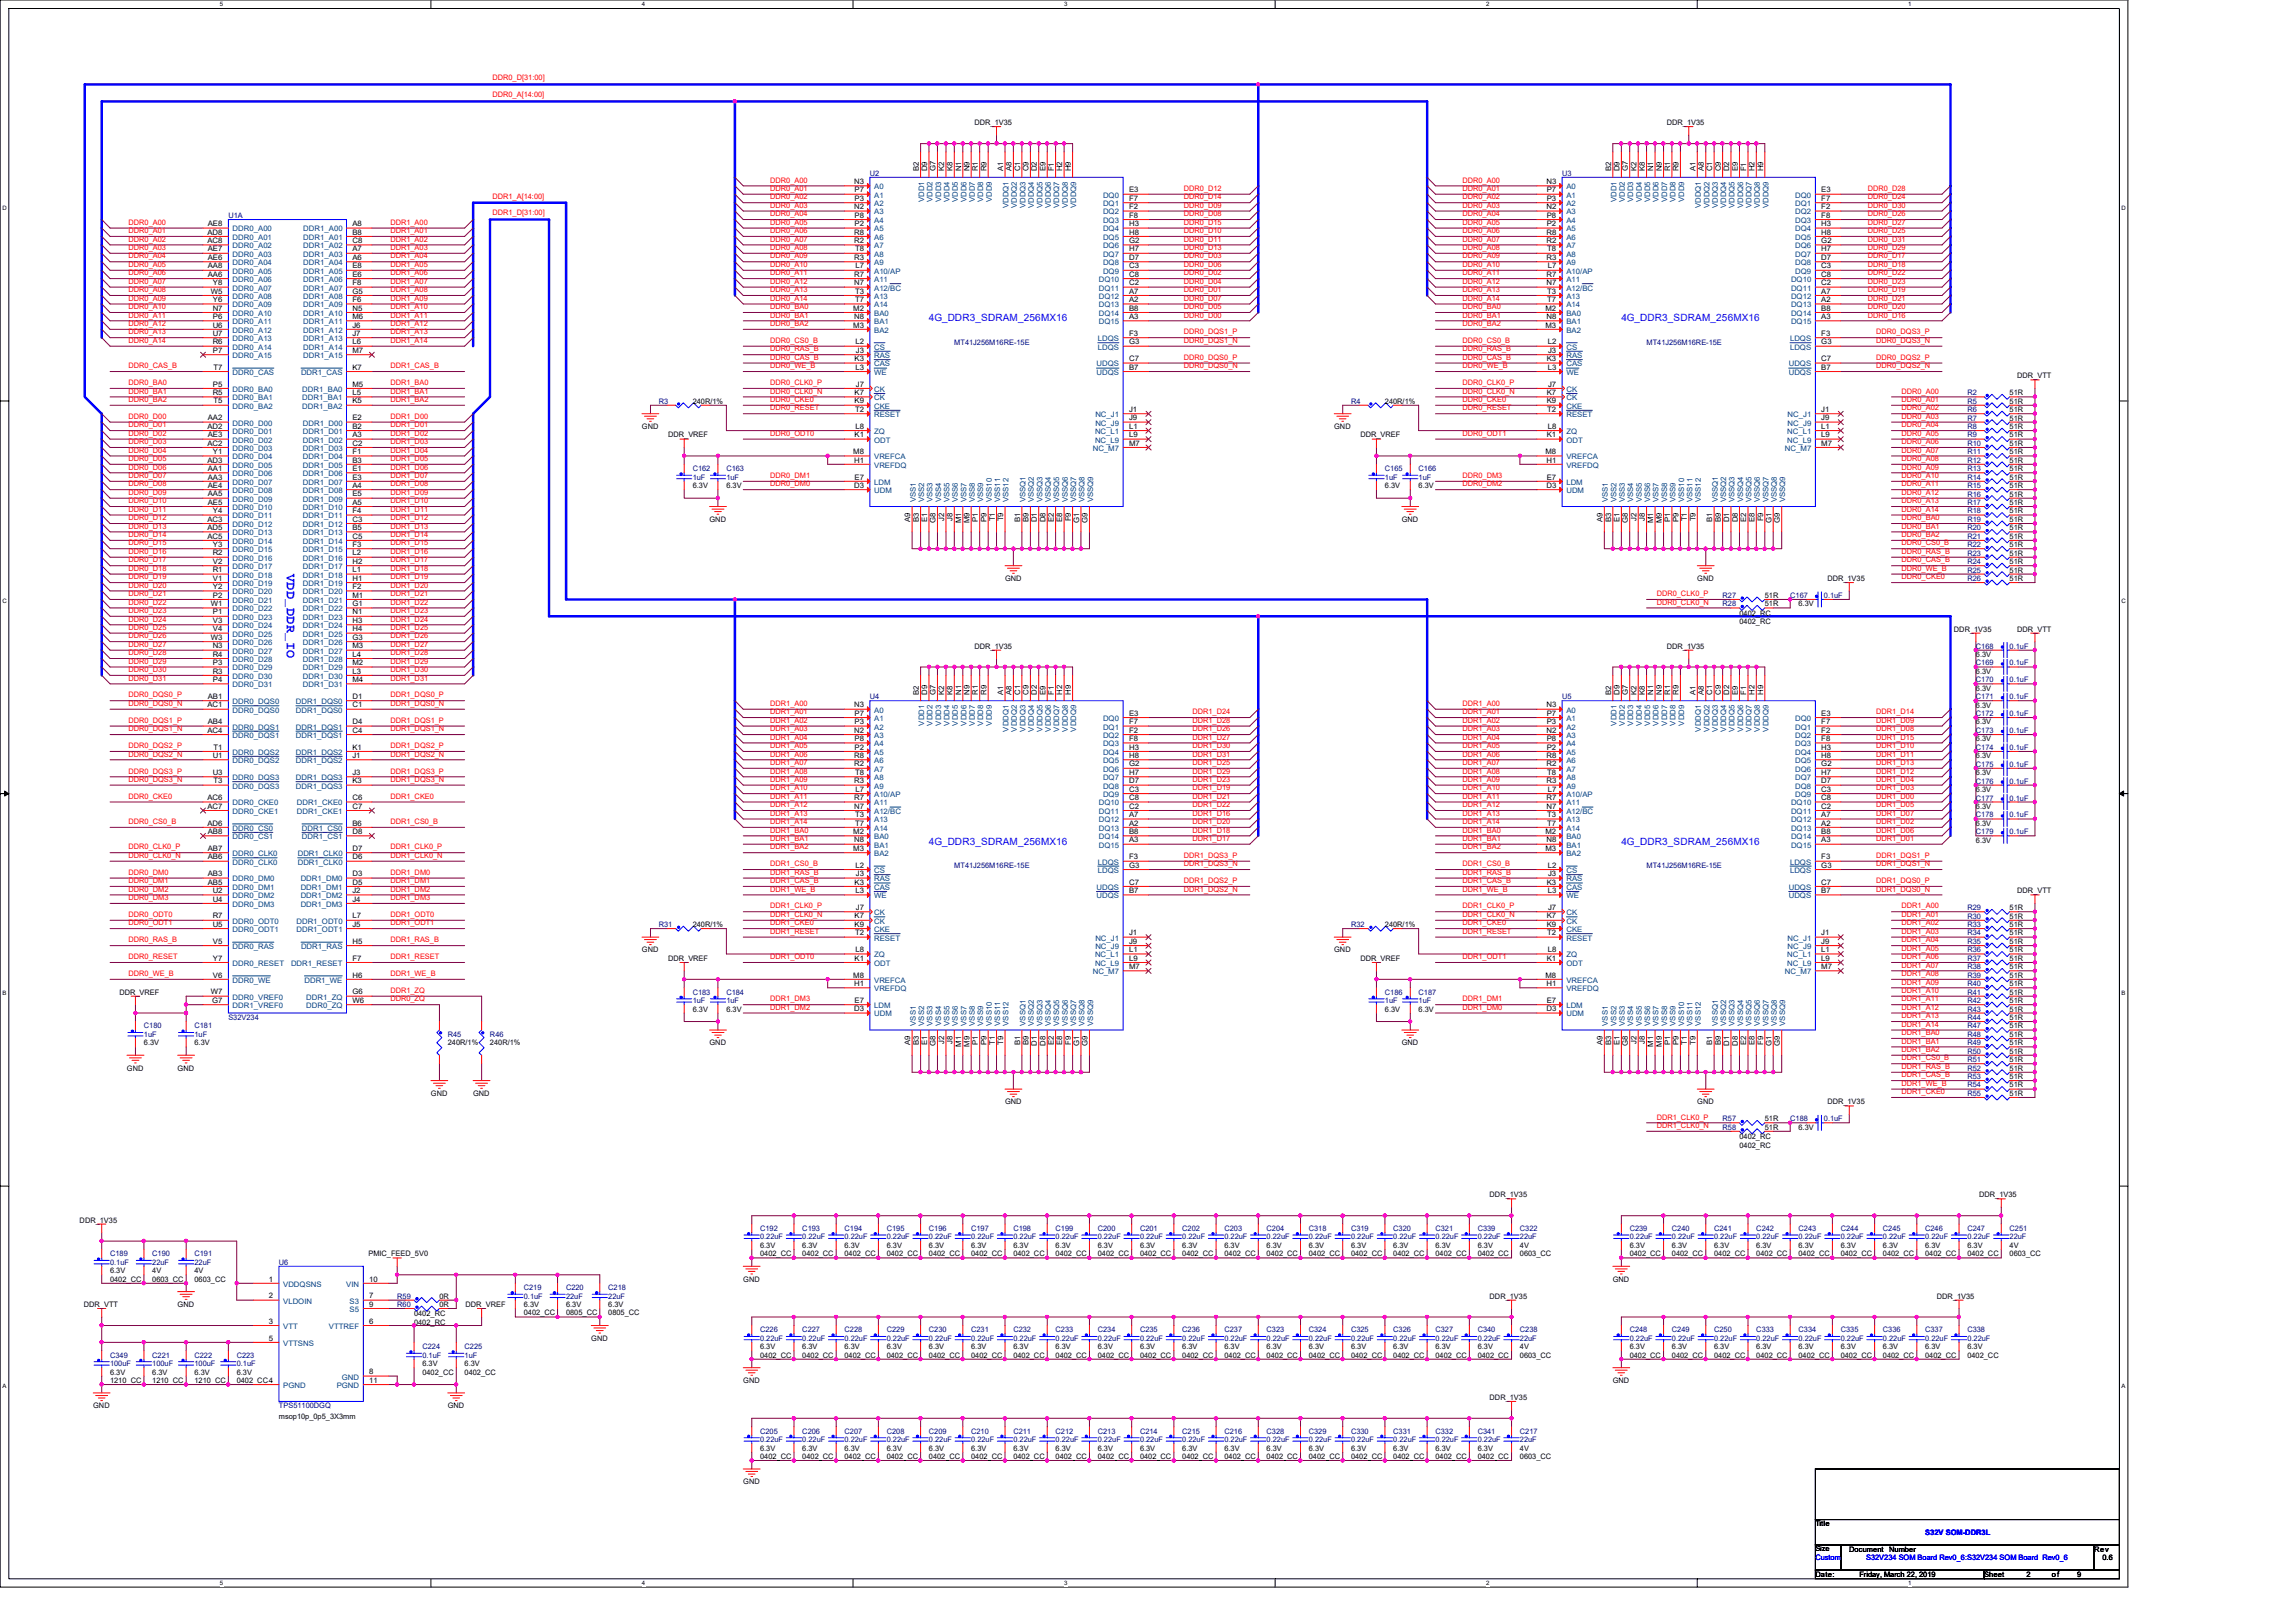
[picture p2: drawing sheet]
<svg xmlns="http://www.w3.org/2000/svg" width="297mm" height="210mm" viewBox="0 0 297 210" stroke-linecap="round" stroke-linejoin="round" font-family="sans-serif">
<defs><g id="words">
<text font-size="1.7" fill="#00f" x="37.1" y="74.3" transform="rotate(90 37.1 74.3)">VDD_DDR_IO</text>
<g font-size="1.3" fill="#00f">
<text x="120.2" y="41.6">4G_DDR3_SDRAM_256MX16</text>
<text x="209.8" y="41.6">4G_DDR3_SDRAM_256MX16</text>
<text x="120.2" y="109.3">4G_DDR3_SDRAM_256MX16</text>
<text x="209.8" y="109.3">4G_DDR3_SDRAM_256MX16</text>
</g>
<g font-size="1" fill="#f00">
<text x="63.7" y="10.4">DDR0_D[31:00]</text>
<text x="63.7" y="12.6">DDR0_A[14:00]</text>
<text x="99.6" y="23.6">DDR0_A00</text>
<text x="189.2" y="23.6">DDR0_A00</text>
<text x="16.6" y="29.1">DDR0_A00</text>
<text x="50.5" y="29.1">DDR1_A00</text>
<text x="63.7" y="25.7">DDR1_A[14:00]</text>
<text x="63.7" y="27.9">DDR1_D[31:00]</text>
<text x="99.6" y="24.7">DDR0_A01</text>
<text x="99.6" y="25.8">DDR0_A02</text>
<text x="99.6" y="26.9">DDR0_A03</text>
<text x="99.6" y="28">DDR0_A04</text>
<text x="99.6" y="29.1">DDR0_A05</text>
<text x="153.2" y="24.7">DDR0_D12</text>
<text x="153.2" y="25.8">DDR0_D14</text>
<text x="153.2" y="26.9">DDR0_D09</text>
<text x="153.2" y="28">DDR0_D08</text>
<text x="153.2" y="29.1">DDR0_D15</text>
<text x="189.2" y="24.7">DDR0_A01</text>
<text x="189.2" y="25.8">DDR0_A02</text>
<text x="189.2" y="26.9">DDR0_A03</text>
<text x="189.2" y="28">DDR0_A04</text>
<text x="189.2" y="29.1">DDR0_A05</text>
<text x="241.6" y="24.7">DDR0_D28</text>
<text x="241.6" y="25.8">DDR0_D24</text>
<text x="241.6" y="26.9">DDR0_D30</text>
<text x="241.6" y="28">DDR0_D26</text>
<text x="241.6" y="29.1">DDR0_D27</text>
<text x="16.6" y="30.2">DDR0_A01</text>
<text x="16.6" y="31.3">DDR0_A02</text>
<text x="16.6" y="32.3">DDR0_A03</text>
<text x="16.6" y="33.4">DDR0_A04</text>
<text x="16.6" y="34.5">DDR0_A05</text>
<text x="16.6" y="35.6">DDR0_A06</text>
<text x="50.5" y="30.2">DDR1_A01</text>
<text x="50.5" y="31.3">DDR1_A02</text>
<text x="50.5" y="32.3">DDR1_A03</text>
<text x="50.5" y="33.4">DDR1_A04</text>
<text x="50.5" y="34.5">DDR1_A05</text>
<text x="50.5" y="35.6">DDR1_A06</text>
<text x="99.6" y="30.2">DDR0_A06</text>
<text x="99.6" y="31.3">DDR0_A07</text>
<text x="99.6" y="32.3">DDR0_A08</text>
<text x="99.6" y="33.4">DDR0_A09</text>
<text x="99.6" y="34.5">DDR0_A10</text>
<text x="99.6" y="35.6">DDR0_A11</text>
<text x="153.2" y="30.2">DDR0_D10</text>
<text x="153.2" y="31.3">DDR0_D11</text>
<text x="153.2" y="32.3">DDR0_D13</text>
<text x="153.2" y="33.4">DDR0_D03</text>
<text x="153.2" y="34.5">DDR0_D06</text>
<text x="153.2" y="35.6">DDR0_D02</text>
<text x="189.2" y="30.2">DDR0_A06</text>
<text x="189.2" y="31.3">DDR0_A07</text>
<text x="189.2" y="32.3">DDR0_A08</text>
<text x="189.2" y="33.4">DDR0_A09</text>
<text x="189.2" y="34.5">DDR0_A10</text>
<text x="189.2" y="35.6">DDR0_A11</text>
<text x="241.6" y="30.2">DDR0_D25</text>
<text x="241.6" y="31.3">DDR0_D31</text>
<text x="241.6" y="32.3">DDR0_D29</text>
<text x="241.6" y="33.4">DDR0_D17</text>
<text x="241.6" y="34.5">DDR0_D18</text>
<text x="241.6" y="35.6">DDR0_D22</text>
<text x="16.6" y="36.7">DDR0_A07</text>
<text x="16.6" y="37.8">DDR0_A08</text>
<text x="16.6" y="38.9">DDR0_A09</text>
<text x="16.6" y="40">DDR0_A10</text>
<text x="16.6" y="41.1">DDR0_A11</text>
<text x="50.5" y="36.7">DDR1_A07</text>
<text x="50.5" y="37.8">DDR1_A08</text>
<text x="50.5" y="38.9">DDR1_A09</text>
<text x="50.5" y="40">DDR1_A10</text>
<text x="50.5" y="41.1">DDR1_A11</text>
<text x="99.6" y="36.7">DDR0_A12</text>
<text x="99.6" y="37.8">DDR0_A13</text>
<text x="99.6" y="38.9">DDR0_A14</text>
<text x="99.6" y="40">DDR0_BA0</text>
<text x="99.6" y="41.1">DDR0_BA1</text>
<text x="153.2" y="36.7">DDR0_D04</text>
<text x="153.2" y="37.8">DDR0_D01</text>
<text x="153.2" y="38.9">DDR0_D07</text>
<text x="153.2" y="40">DDR0_D05</text>
<text x="153.2" y="41.1">DDR0_D00</text>
<text x="189.2" y="36.7">DDR0_A12</text>
<text x="189.2" y="37.8">DDR0_A13</text>
<text x="189.2" y="38.9">DDR0_A14</text>
<text x="189.2" y="40">DDR0_BA0</text>
<text x="189.2" y="41.1">DDR0_BA1</text>
<text x="241.6" y="36.7">DDR0_D23</text>
<text x="241.6" y="37.8">DDR0_D19</text>
<text x="241.6" y="38.9">DDR0_D21</text>
<text x="241.6" y="40">DDR0_D20</text>
<text x="241.6" y="41.1">DDR0_D16</text>
<text x="16.6" y="42.2">DDR0_A12</text>
<text x="16.6" y="43.3">DDR0_A13</text>
<text x="16.6" y="44.4">DDR0_A14</text>
<text x="16.6" y="47.6">DDR0_CAS_B</text>
<text x="50.5" y="42.2">DDR1_A12</text>
<text x="50.5" y="43.3">DDR1_A13</text>
<text x="50.5" y="44.4">DDR1_A14</text>
<text x="50.5" y="47.6">DDR1_CAS_B</text>
<text x="99.6" y="42.2">DDR0_BA2</text>
<text x="99.6" y="44.4">DDR0_CS0_B</text>
<text x="99.6" y="45.5">DDR0_RAS_B</text>
<text x="99.6" y="46.5">DDR0_CAS_B</text>
<text x="99.6" y="47.6">DDR0_WE_B</text>
<text x="153.2" y="43.3">DDR0_DQS1_P</text>
<text x="153.2" y="44.4">DDR0_DQS1_N</text>
<text x="153.2" y="46.5">DDR0_DQS0_P</text>
<text x="153.2" y="47.6">DDR0_DQS0_N</text>
<text x="189.2" y="42.2">DDR0_BA2</text>
<text x="189.2" y="44.4">DDR0_CS0_B</text>
<text x="189.2" y="45.5">DDR0_RAS_B</text>
<text x="189.2" y="46.5">DDR0_CAS_B</text>
<text x="189.2" y="47.6">DDR0_WE_B</text>
<text x="242.7" y="43.3">DDR0_DQS3_P</text>
<text x="242.7" y="44.4">DDR0_DQS3_N</text>
<text x="242.7" y="46.5">DDR0_DQS2_P</text>
<text x="242.7" y="47.6">DDR0_DQS2_N</text>
<text x="16.6" y="49.8">DDR0_BA0</text>
<text x="16.6" y="50.9">DDR0_BA1</text>
<text x="16.6" y="52">DDR0_BA2</text>
<text x="50.5" y="49.8">DDR1_BA0</text>
<text x="50.5" y="50.9">DDR1_BA1</text>
<text x="50.5" y="52">DDR1_BA2</text>
<text x="99.6" y="49.8">DDR0_CLK0_P</text>
<text x="99.6" y="50.9">DDR0_CLK0_N</text>
<text x="99.6" y="52">DDR0_CKE0</text>
<text x="99.6" y="53.1">DDR0_RESET</text>
<text x="189.2" y="49.8">DDR0_CLK0_P</text>
<text x="189.2" y="50.9">DDR0_CLK0_N</text>
<text x="189.2" y="52">DDR0_CKE0</text>
<text x="189.2" y="53.1">DDR0_RESET</text>
<text x="246" y="50.9">DDR0_A00</text>
<text x="246" y="52">DDR0_A01</text>
<text x="246" y="53.1">DDR0_A02</text>
<text x="16.6" y="54.2">DDR0_D00</text>
<text x="16.6" y="55.3">DDR0_D01</text>
<text x="16.6" y="56.4">DDR0_D02</text>
<text x="16.6" y="57.5">DDR0_D03</text>
<text x="16.6" y="58.6">DDR0_D04</text>
<text x="16.6" y="59.6">DDR0_D05</text>
<text x="50.5" y="54.2">DDR1_D00</text>
<text x="50.5" y="55.3">DDR1_D01</text>
<text x="50.5" y="56.4">DDR1_D02</text>
<text x="50.5" y="57.5">DDR1_D03</text>
<text x="50.5" y="58.6">DDR1_D04</text>
<text x="50.5" y="59.6">DDR1_D05</text>
<text x="99.6" y="56.4">DDR0_ODT0</text>
<text x="189.2" y="56.4">DDR0_ODT1</text>
<text x="246" y="54.2">DDR0_A03</text>
<text x="246" y="55.3">DDR0_A04</text>
<text x="246" y="56.4">DDR0_A05</text>
<text x="246" y="57.5">DDR0_A06</text>
<text x="246" y="58.6">DDR0_A07</text>
<text x="246" y="59.6">DDR0_A08</text>
<text x="16.6" y="60.7">DDR0_D06</text>
<text x="16.6" y="61.8">DDR0_D07</text>
<text x="16.6" y="62.9">DDR0_D08</text>
<text x="16.6" y="64">DDR0_D09</text>
<text x="16.6" y="65.1">DDR0_D10</text>
<text x="50.5" y="60.7">DDR1_D06</text>
<text x="50.5" y="61.8">DDR1_D07</text>
<text x="50.5" y="62.9">DDR1_D08</text>
<text x="50.5" y="64">DDR1_D09</text>
<text x="50.5" y="65.1">DDR1_D10</text>
<text x="99.6" y="61.8">DDR0_DM1</text>
<text x="99.6" y="62.9">DDR0_DM0</text>
<text x="189.2" y="61.8">DDR0_DM3</text>
<text x="189.2" y="62.9">DDR0_DM2</text>
<text x="246" y="60.7">DDR0_A09</text>
<text x="246" y="61.8">DDR0_A10</text>
<text x="246" y="62.9">DDR0_A11</text>
<text x="246" y="64">DDR0_A12</text>
<text x="246" y="65.1">DDR0_A13</text>
<text x="16.6" y="66.2">DDR0_D11</text>
<text x="16.6" y="67.3">DDR0_D12</text>
<text x="16.6" y="68.4">DDR0_D13</text>
<text x="16.6" y="69.5">DDR0_D14</text>
<text x="16.6" y="70.6">DDR0_D15</text>
<text x="16.6" y="71.7">DDR0_D16</text>
<text x="50.5" y="66.2">DDR1_D11</text>
<text x="50.5" y="67.3">DDR1_D12</text>
<text x="50.5" y="68.4">DDR1_D13</text>
<text x="50.5" y="69.5">DDR1_D14</text>
<text x="50.5" y="70.6">DDR1_D15</text>
<text x="50.5" y="71.7">DDR1_D16</text>
<text x="246" y="66.2">DDR0_A14</text>
<text x="246" y="67.3">DDR0_BA0</text>
<text x="246" y="68.4">DDR0_BA1</text>
<text x="246" y="69.5">DDR0_BA2</text>
<text x="246" y="70.6">DDR0_CS0_B</text>
<text x="246" y="71.7">DDR0_RAS_B</text>
<text x="16.6" y="72.8">DDR0_D17</text>
<text x="16.6" y="73.9">DDR0_D18</text>
<text x="16.6" y="75">DDR0_D19</text>
<text x="16.6" y="76">DDR0_D20</text>
<text x="16.6" y="77.1">DDR0_D21</text>
<text x="50.5" y="72.8">DDR1_D17</text>
<text x="50.5" y="73.9">DDR1_D18</text>
<text x="50.5" y="75">DDR1_D19</text>
<text x="50.5" y="76">DDR1_D20</text>
<text x="50.5" y="77.1">DDR1_D21</text>
<text x="214.3" y="77.1">DDR0_CLK0_P</text>
<text x="246" y="75">DDR0_CKE0</text>
<text x="246" y="72.8">DDR0_CAS_B</text>
<text x="246" y="73.9">DDR0_WE_B</text>
<text x="16.6" y="78.2">DDR0_D22</text>
<text x="16.6" y="79.3">DDR0_D23</text>
<text x="16.6" y="80.4">DDR0_D24</text>
<text x="16.6" y="81.5">DDR0_D25</text>
<text x="16.6" y="82.6">DDR0_D26</text>
<text x="16.6" y="83.7">DDR0_D27</text>
<text x="50.5" y="78.2">DDR1_D22</text>
<text x="50.5" y="79.3">DDR1_D23</text>
<text x="50.5" y="80.4">DDR1_D24</text>
<text x="50.5" y="81.5">DDR1_D25</text>
<text x="50.5" y="82.6">DDR1_D26</text>
<text x="50.5" y="83.7">DDR1_D27</text>
<text x="214.3" y="78.2">DDR0_CLK0_N</text>
<text x="16.6" y="84.8">DDR0_D28</text>
<text x="16.6" y="85.9">DDR0_D29</text>
<text x="16.6" y="87">DDR0_D30</text>
<text x="16.6" y="88.1">DDR0_D31</text>
<text x="50.5" y="84.8">DDR1_D28</text>
<text x="50.5" y="85.9">DDR1_D29</text>
<text x="50.5" y="87">DDR1_D30</text>
<text x="50.5" y="88.1">DDR1_D31</text>
<text x="16.6" y="90.2">DDR0_DQS0_P</text>
<text x="16.6" y="91.3">DDR0_DQS0_N</text>
<text x="16.6" y="93.5">DDR0_DQS1_P</text>
<text x="16.6" y="94.6">DDR0_DQS1_N</text>
<text x="50.5" y="90.2">DDR1_DQS0_P</text>
<text x="50.5" y="91.3">DDR1_DQS0_N</text>
<text x="50.5" y="93.5">DDR1_DQS1_P</text>
<text x="50.5" y="94.6">DDR1_DQS1_N</text>
<text x="99.6" y="91.3">DDR1_A00</text>
<text x="99.6" y="92.4">DDR1_A01</text>
<text x="99.6" y="93.5">DDR1_A02</text>
<text x="99.6" y="94.6">DDR1_A03</text>
<text x="99.6" y="95.7">DDR1_A04</text>
<text x="154.3" y="92.4">DDR1_D24</text>
<text x="154.3" y="93.5">DDR1_D28</text>
<text x="154.3" y="94.6">DDR1_D26</text>
<text x="154.3" y="95.7">DDR1_D27</text>
<text x="189.2" y="91.3">DDR1_A00</text>
<text x="189.2" y="92.4">DDR1_A01</text>
<text x="189.2" y="93.5">DDR1_A02</text>
<text x="189.2" y="94.6">DDR1_A03</text>
<text x="189.2" y="95.7">DDR1_A04</text>
<text x="242.7" y="92.4">DDR1_D14</text>
<text x="242.7" y="93.5">DDR1_D09</text>
<text x="242.7" y="94.6">DDR1_D08</text>
<text x="242.7" y="95.7">DDR1_D15</text>
<text x="16.6" y="96.8">DDR0_DQS2_P</text>
<text x="16.6" y="97.9">DDR0_DQS2_N</text>
<text x="16.6" y="100.1">DDR0_DQS3_P</text>
<text x="16.6" y="101.2">DDR0_DQS3_N</text>
<text x="50.5" y="96.8">DDR1_DQS2_P</text>
<text x="50.5" y="97.9">DDR1_DQS2_N</text>
<text x="50.5" y="100.1">DDR1_DQS3_P</text>
<text x="50.5" y="101.2">DDR1_DQS3_N</text>
<text x="99.6" y="96.8">DDR1_A05</text>
<text x="99.6" y="97.9">DDR1_A06</text>
<text x="99.6" y="99">DDR1_A07</text>
<text x="99.6" y="100.1">DDR1_A08</text>
<text x="99.6" y="101.2">DDR1_A09</text>
<text x="154.3" y="96.8">DDR1_D30</text>
<text x="154.3" y="97.9">DDR1_D31</text>
<text x="154.3" y="99">DDR1_D25</text>
<text x="154.3" y="100.1">DDR1_D29</text>
<text x="154.3" y="101.2">DDR1_D23</text>
<text x="189.2" y="96.8">DDR1_A05</text>
<text x="189.2" y="97.9">DDR1_A06</text>
<text x="189.2" y="99">DDR1_A07</text>
<text x="189.2" y="100.1">DDR1_A08</text>
<text x="189.2" y="101.2">DDR1_A09</text>
<text x="242.7" y="96.8">DDR1_D10</text>
<text x="242.7" y="97.9">DDR1_D11</text>
<text x="242.7" y="99">DDR1_D13</text>
<text x="242.7" y="100.1">DDR1_D12</text>
<text x="242.7" y="101.2">DDR1_D04</text>
<text x="16.6" y="103.3">DDR0_CKE0</text>
<text x="16.6" y="106.6">DDR0_CS0_B</text>
<text x="50.5" y="103.3">DDR1_CKE0</text>
<text x="50.5" y="106.6">DDR1_CS0_B</text>
<text x="99.6" y="102.3">DDR1_A10</text>
<text x="99.6" y="103.3">DDR1_A11</text>
<text x="99.6" y="104.4">DDR1_A12</text>
<text x="99.6" y="105.5">DDR1_A13</text>
<text x="99.6" y="106.6">DDR1_A14</text>
<text x="99.6" y="107.7">DDR1_BA0</text>
<text x="154.3" y="102.3">DDR1_D19</text>
<text x="154.3" y="103.3">DDR1_D21</text>
<text x="154.3" y="104.4">DDR1_D22</text>
<text x="154.3" y="105.5">DDR1_D16</text>
<text x="154.3" y="106.6">DDR1_D20</text>
<text x="154.3" y="107.7">DDR1_D18</text>
<text x="189.2" y="102.3">DDR1_A10</text>
<text x="189.2" y="103.3">DDR1_A11</text>
<text x="189.2" y="104.4">DDR1_A12</text>
<text x="189.2" y="105.5">DDR1_A13</text>
<text x="189.2" y="106.6">DDR1_A14</text>
<text x="189.2" y="107.7">DDR1_BA0</text>
<text x="242.7" y="102.3">DDR1_D03</text>
<text x="242.7" y="103.3">DDR1_D00</text>
<text x="242.7" y="104.4">DDR1_D05</text>
<text x="242.7" y="105.5">DDR1_D07</text>
<text x="242.7" y="106.6">DDR1_D02</text>
<text x="242.7" y="107.7">DDR1_D06</text>
<text x="16.6" y="109.9">DDR0_CLK0_P</text>
<text x="16.6" y="111">DDR0_CLK0_N</text>
<text x="16.6" y="113.2">DDR0_DM0</text>
<text x="50.5" y="109.9">DDR1_CLK0_P</text>
<text x="50.5" y="111">DDR1_CLK0_N</text>
<text x="50.5" y="113.2">DDR1_DM0</text>
<text x="99.6" y="112.1">DDR1_CS0_B</text>
<text x="99.6" y="113.2">DDR1_RAS_B</text>
<text x="99.6" y="108.8">DDR1_BA1</text>
<text x="99.6" y="109.9">DDR1_BA2</text>
<text x="153.2" y="111">DDR1_DQS3_P</text>
<text x="153.2" y="112.1">DDR1_DQS3_N</text>
<text x="154.3" y="108.8">DDR1_D17</text>
<text x="189.2" y="112.1">DDR1_CS0_B</text>
<text x="189.2" y="113.2">DDR1_RAS_B</text>
<text x="189.2" y="108.8">DDR1_BA1</text>
<text x="189.2" y="109.9">DDR1_BA2</text>
<text x="242.7" y="111">DDR1_DQS1_P</text>
<text x="242.7" y="112.1">DDR1_DQS1_N</text>
<text x="242.7" y="108.8">DDR1_D01</text>
<text x="16.6" y="114.3">DDR0_DM1</text>
<text x="16.6" y="115.4">DDR0_DM2</text>
<text x="16.6" y="116.5">DDR0_DM3</text>
<text x="16.6" y="118.6">DDR0_ODT0</text>
<text x="16.6" y="119.7">DDR0_ODT1</text>
<text x="50.5" y="114.3">DDR1_DM1</text>
<text x="50.5" y="115.4">DDR1_DM2</text>
<text x="50.5" y="116.5">DDR1_DM3</text>
<text x="50.5" y="118.6">DDR1_ODT0</text>
<text x="50.5" y="119.7">DDR1_ODT1</text>
<text x="99.6" y="114.3">DDR1_CAS_B</text>
<text x="99.6" y="115.4">DDR1_WE_B</text>
<text x="99.6" y="117.5">DDR1_CLK0_P</text>
<text x="99.6" y="118.6">DDR1_CLK0_N</text>
<text x="99.6" y="119.7">DDR1_CKE0</text>
<text x="153.2" y="114.3">DDR1_DQS2_P</text>
<text x="153.2" y="115.4">DDR1_DQS2_N</text>
<text x="189.2" y="114.3">DDR1_CAS_B</text>
<text x="189.2" y="115.4">DDR1_WE_B</text>
<text x="189.2" y="117.5">DDR1_CLK0_P</text>
<text x="189.2" y="118.6">DDR1_CLK0_N</text>
<text x="189.2" y="119.7">DDR1_CKE0</text>
<text x="242.7" y="114.3">DDR1_DQS0_P</text>
<text x="242.7" y="115.4">DDR1_DQS0_N</text>
<text x="246" y="117.5">DDR1_A00</text>
<text x="246" y="118.6">DDR1_A01</text>
<text x="246" y="119.7">DDR1_A02</text>
<text x="16.6" y="121.9">DDR0_RAS_B</text>
<text x="16.6" y="124.1">DDR0_RESET</text>
<text x="50.5" y="121.9">DDR1_RAS_B</text>
<text x="50.5" y="124.1">DDR1_RESET</text>
<text x="99.6" y="120.8">DDR1_RESET</text>
<text x="99.6" y="124.1">DDR1_ODT0</text>
<text x="189.2" y="120.8">DDR1_RESET</text>
<text x="189.2" y="124.1">DDR1_ODT1</text>
<text x="246" y="120.8">DDR1_A03</text>
<text x="246" y="121.9">DDR1_A04</text>
<text x="246" y="123">DDR1_A05</text>
<text x="246" y="124.1">DDR1_A06</text>
<text x="246" y="125.2">DDR1_A07</text>
<text x="16.6" y="126.3">DDR0_WE_B</text>
<text x="50.5" y="128.5">DDR1_ZQ</text>
<text x="50.5" y="129.6">DDR0_ZQ</text>
<text x="50.5" y="126.3">DDR1_WE_B</text>
<text x="99.6" y="129.6">DDR1_DM3</text>
<text x="99.6" y="130.6">DDR1_DM2</text>
<text x="189.2" y="129.6">DDR1_DM1</text>
<text x="189.2" y="130.6">DDR1_DM0</text>
<text x="246" y="126.3">DDR1_A08</text>
<text x="246" y="127.4">DDR1_A09</text>
<text x="246" y="128.5">DDR1_A10</text>
<text x="246" y="129.6">DDR1_A11</text>
<text x="246" y="130.6">DDR1_A12</text>
<text x="246" y="131.7">DDR1_A13</text>
<text x="246" y="137.2">DDR1_CS0_B</text>
<text x="246" y="132.8">DDR1_A14</text>
<text x="246" y="133.9">DDR1_BA0</text>
<text x="246" y="135">DDR1_BA1</text>
<text x="246" y="136.1">DDR1_BA2</text>
<text x="246" y="141.6">DDR1_CKE0</text>
<text x="246" y="138.3">DDR1_RAS_B</text>
<text x="246" y="139.4">DDR1_CAS_B</text>
<text x="246" y="140.5">DDR1_WE_B</text>
<text x="214.3" y="144.8">DDR1_CLK0_P</text>
<text x="214.3" y="145.9">DDR1_CLK0_N</text>
</g>
<g font-size="1">
<text x="126.1" y="16.2">DDR_1V35</text>
<text x="215.6" y="16.2">DDR_1V35</text>
<text x="110.5" y="23.8">N3</text>
<text x="118.9" y="22.2" transform="rotate(-90 118.9 22.2)">B2</text>
<text x="119.9" y="22.2" transform="rotate(-90 119.9 22.2)">D9</text>
<text x="121" y="22.2" transform="rotate(-90 121 22.2)">G7</text>
<text x="122.1" y="22.2" transform="rotate(-90 122.1 22.2)">K2</text>
<text x="123.2" y="22.2" transform="rotate(-90 123.2 22.2)">K8</text>
<text x="124.3" y="22.2" transform="rotate(-90 124.3 22.2)">N1</text>
<text x="125.4" y="22.2" transform="rotate(-90 125.4 22.2)">N9</text>
<text x="126.5" y="22.2" transform="rotate(-90 126.5 22.2)">R1</text>
<text x="127.6" y="22.2" transform="rotate(-90 127.6 22.2)">R9</text>
<text x="129.8" y="22.2" transform="rotate(-90 129.8 22.2)">A1</text>
<text x="130.9" y="22.2" transform="rotate(-90 130.9 22.2)">A8</text>
<text x="132" y="22.2" transform="rotate(-90 132 22.2)">C1</text>
<text x="133.1" y="22.2" transform="rotate(-90 133.1 22.2)">C9</text>
<text x="134.2" y="22.2" transform="rotate(-90 134.2 22.2)">D2</text>
<text x="135.3" y="22.2" transform="rotate(-90 135.3 22.2)">E9</text>
<text x="136.3" y="22.2" transform="rotate(-90 136.3 22.2)">F1</text>
<text x="137.4" y="22.2" transform="rotate(-90 137.4 22.2)">H2</text>
<text x="138.5" y="22.2" transform="rotate(-90 138.5 22.2)">H9</text>
<text x="200.1" y="23.8">N3</text>
<text x="208.4" y="22.2" transform="rotate(-90 208.4 22.2)">B2</text>
<text x="209.5" y="22.2" transform="rotate(-90 209.5 22.2)">D9</text>
<text x="210.6" y="22.2" transform="rotate(-90 210.6 22.2)">G7</text>
<text x="211.7" y="22.2" transform="rotate(-90 211.7 22.2)">K2</text>
<text x="212.8" y="22.2" transform="rotate(-90 212.8 22.2)">K8</text>
<text x="213.9" y="22.2" transform="rotate(-90 213.9 22.2)">N1</text>
<text x="215" y="22.2" transform="rotate(-90 215 22.2)">N9</text>
<text x="216.1" y="22.2" transform="rotate(-90 216.1 22.2)">R1</text>
<text x="217.2" y="22.2" transform="rotate(-90 217.2 22.2)">R9</text>
<text x="219.3" y="22.2" transform="rotate(-90 219.3 22.2)">A1</text>
<text x="220.4" y="22.2" transform="rotate(-90 220.4 22.2)">A8</text>
<text x="221.5" y="22.2" transform="rotate(-90 221.5 22.2)">C1</text>
<text x="222.6" y="22.2" transform="rotate(-90 222.6 22.2)">C9</text>
<text x="223.7" y="22.2" transform="rotate(-90 223.7 22.2)">D2</text>
<text x="224.8" y="22.2" transform="rotate(-90 224.8 22.2)">E9</text>
<text x="225.9" y="22.2" transform="rotate(-90 225.9 22.2)">F1</text>
<text x="227" y="22.2" transform="rotate(-90 227 22.2)">H2</text>
<text x="228.1" y="22.2" transform="rotate(-90 228.1 22.2)">H9</text>
<text x="26.9" y="29.3">AE8</text>
<text x="45.6" y="29.3">A8</text>
<text x="110.5" y="27.1">N2</text>
<text x="110.6" y="24.9">P7</text>
<text x="110.6" y="26">P3</text>
<text x="110.6" y="28.2">P8</text>
<text x="110.6" y="29.3">P2</text>
<text x="146.1" y="24.9">E3</text>
<text x="146.1" y="26">F7</text>
<text x="146.1" y="27.1">F2</text>
<text x="146.1" y="28.2">F8</text>
<text x="146.1" y="29.3">H3</text>
<text x="200.1" y="27.1">N2</text>
<text x="200.1" y="24.9">P7</text>
<text x="200.1" y="26">P3</text>
<text x="200.1" y="28.2">P8</text>
<text x="200.1" y="29.3">P2</text>
<text x="235.6" y="24.9">E3</text>
<text x="235.6" y="26">F7</text>
<text x="235.6" y="27.1">F2</text>
<text x="235.6" y="28.2">F8</text>
<text x="235.6" y="29.3">H3</text>
<text x="26.8" y="30.4">AD8</text>
<text x="26.8" y="31.5">AC8</text>
<text x="26.9" y="32.5">AE7</text>
<text x="26.9" y="33.6">AE6</text>
<text x="26.9" y="34.7">AA8</text>
<text x="26.9" y="35.8">AA6</text>
<text x="45.6" y="30.4">B8</text>
<text x="45.6" y="31.5">C8</text>
<text x="45.6" y="32.5">A7</text>
<text x="45.6" y="33.6">A6</text>
<text x="45.6" y="34.7">E8</text>
<text x="45.6" y="35.8">E6</text>
<text x="110.5" y="30.4">R8</text>
<text x="110.5" y="31.5">R2</text>
<text x="110.5" y="33.6">R3</text>
<text x="110.5" y="35.8">R7</text>
<text x="110.6" y="32.5">T8</text>
<text x="110.7" y="34.7">L7</text>
<text x="146.1" y="35.8">C8</text>
<text x="146.1" y="30.4">H8</text>
<text x="146.1" y="31.5">G2</text>
<text x="146.1" y="32.5">H7</text>
<text x="146.1" y="33.6">D7</text>
<text x="146.1" y="34.7">C3</text>
<text x="200.1" y="30.4">R8</text>
<text x="200.1" y="31.5">R2</text>
<text x="200.1" y="33.6">R3</text>
<text x="200.1" y="35.8">R7</text>
<text x="200.2" y="32.5">T8</text>
<text x="200.2" y="34.7">L7</text>
<text x="235.6" y="35.8">C8</text>
<text x="235.6" y="30.4">H8</text>
<text x="235.6" y="31.5">G2</text>
<text x="235.6" y="32.5">H7</text>
<text x="235.6" y="33.6">D7</text>
<text x="235.6" y="34.7">C3</text>
<text x="27.3" y="38">W5</text>
<text x="27.5" y="40.2">N7</text>
<text x="27.6" y="36.9">Y8</text>
<text x="27.6" y="39.1">Y6</text>
<text x="27.6" y="41.3">P6</text>
<text x="45.6" y="36.9">F8</text>
<text x="45.6" y="38">G5</text>
<text x="45.6" y="39.1">F6</text>
<text x="45.6" y="40.2">N5</text>
<text x="45.6" y="41.3">M6</text>
<text x="110.4" y="40.2">M2</text>
<text x="110.5" y="36.9">N7</text>
<text x="110.5" y="41.3">N8</text>
<text x="110.6" y="39.1">T7</text>
<text x="110.6" y="38">T3</text>
<text x="146.1" y="36.9">C2</text>
<text x="146.1" y="38">A7</text>
<text x="146.1" y="39.1">A2</text>
<text x="146.1" y="40.2">B8</text>
<text x="146.1" y="41.3">A3</text>
<text x="199.9" y="40.2">M2</text>
<text x="200.1" y="41.3">N8</text>
<text x="200.1" y="36.9">N7</text>
<text x="200.2" y="39.1">T7</text>
<text x="200.2" y="38">T3</text>
<text x="235.6" y="36.9">C2</text>
<text x="235.6" y="38">A7</text>
<text x="235.6" y="39.1">A2</text>
<text x="235.6" y="40.2">B8</text>
<text x="235.6" y="41.3">A3</text>
<text x="27.5" y="42.4">U6</text>
<text x="27.5" y="43.5">U7</text>
<text x="27.5" y="44.6">R6</text>
<text x="27.6" y="45.7">P7</text>
<text x="27.6" y="47.8">T7</text>
<text x="45.6" y="42.4">J6</text>
<text x="45.6" y="43.5">J7</text>
<text x="45.6" y="44.6">L6</text>
<text x="45.6" y="45.7">M7</text>
<text x="45.6" y="47.8">K7</text>
<text x="110.4" y="42.4">M3</text>
<text x="110.6" y="46.7">K3</text>
<text x="110.7" y="44.6">L2</text>
<text x="110.7" y="47.8">L3</text>
<text x="110.7" y="45.7">J3</text>
<text x="146.1" y="43.5">F3</text>
<text x="146.1" y="46.7">C7</text>
<text x="146.1" y="44.6">G3</text>
<text x="146.1" y="47.8">B7</text>
<text x="199.9" y="42.4">M3</text>
<text x="200.1" y="46.7">K3</text>
<text x="200.2" y="44.6">L2</text>
<text x="200.2" y="47.8">L3</text>
<text x="200.3" y="45.7">J3</text>
<text x="235.6" y="43.5">F3</text>
<text x="235.6" y="46.7">C7</text>
<text x="235.6" y="44.6">G3</text>
<text x="235.6" y="47.8">B7</text>
<text x="27.5" y="51.1">R5</text>
<text x="27.6" y="50">P5</text>
<text x="27.6" y="52.2">T5</text>
<text x="45.6" y="50">M5</text>
<text x="45.6" y="51.1">L5</text>
<text x="45.6" y="52.2">K5</text>
<text x="89.6" y="52.2">240R/1%</text>
<text x="110.6" y="51.1">K7</text>
<text x="110.6" y="52.2">K9</text>
<text x="110.6" y="53.3">T2</text>
<text x="110.7" y="50">J7</text>
<text x="146.1" y="53.3">J1</text>
<text x="179.2" y="52.2">240R/1%</text>
<text x="200.1" y="51.1">K7</text>
<text x="200.1" y="52.2">K9</text>
<text x="200.2" y="53.3">T2</text>
<text x="200.3" y="50">J7</text>
<text x="235.6" y="53.3">J1</text>
<text x="260" y="53.3">51R</text>
<text x="260" y="51.1">51R</text>
<text x="260" y="52.2">51R</text>
<text x="261" y="49">DDR_VTT</text>
<text x="26.8" y="55.5">AD2</text>
<text x="26.8" y="57.7">AC2</text>
<text x="26.8" y="59.8">AD3</text>
<text x="26.9" y="54.4">AA2</text>
<text x="26.9" y="56.6">AE3</text>
<text x="27.6" y="58.8">Y1</text>
<text x="45.6" y="54.4">E2</text>
<text x="45.6" y="55.5">B2</text>
<text x="45.6" y="56.6">A3</text>
<text x="45.6" y="57.7">C2</text>
<text x="45.6" y="58.8">F1</text>
<text x="45.6" y="59.8">B3</text>
<text x="83.1" y="55.5">GND</text>
<text x="86.4" y="56.6">DDR_VREF</text>
<text x="110.4" y="58.8">M8</text>
<text x="110.5" y="59.8">H1</text>
<text x="110.6" y="56.6">K1</text>
<text x="110.7" y="55.5">L8</text>
<text x="146.1" y="55.5">L1</text>
<text x="146.1" y="56.6">L9</text>
<text x="146.1" y="57.7">M7</text>
<text x="146.1" y="54.4">J9</text>
<text x="172.6" y="55.5">GND</text>
<text x="176" y="56.6">DDR_VREF</text>
<text x="199.9" y="58.8">M8</text>
<text x="200.1" y="59.8">H1</text>
<text x="200.1" y="56.6">K1</text>
<text x="200.2" y="55.5">L8</text>
<text x="235.6" y="55.5">L1</text>
<text x="235.6" y="56.6">L9</text>
<text x="235.6" y="57.7">M7</text>
<text x="235.6" y="54.4">J9</text>
<text x="260" y="55.5">51R</text>
<text x="260" y="56.6">51R</text>
<text x="260" y="54.4">51R</text>
<text x="260" y="57.7">51R</text>
<text x="260" y="59.9">51R</text>
<text x="260" y="58.8">51R</text>
<text x="26.9" y="60.9">AA1</text>
<text x="26.9" y="62">AA3</text>
<text x="26.9" y="63.1">AE4</text>
<text x="26.9" y="64.2">AA5</text>
<text x="26.9" y="65.3">AE5</text>
<text x="45.6" y="60.9">E1</text>
<text x="45.6" y="62">E3</text>
<text x="45.6" y="63.1">A4</text>
<text x="45.6" y="64.2">E5</text>
<text x="45.6" y="65.3">A5</text>
<text x="89.6" y="63.2">6.3V</text>
<text x="94" y="63.2">6.3V</text>
<text x="110.5" y="63.1">D3</text>
<text x="110.6" y="62">E7</text>
<text x="179.2" y="63.2">6.3V</text>
<text x="183.5" y="63.2">6.3V</text>
<text x="200.1" y="63.1">D3</text>
<text x="200.1" y="62">E7</text>
<text x="260" y="64.2">51R</text>
<text x="260" y="65.3">51R</text>
<text x="260" y="61">51R</text>
<text x="260" y="62.1">51R</text>
<text x="260" y="63.2">51R</text>
<text x="26.8" y="67.5">AC3</text>
<text x="26.8" y="68.6">AD5</text>
<text x="26.8" y="69.7">AC5</text>
<text x="27.5" y="71.9">R2</text>
<text x="27.6" y="66.4">Y4</text>
<text x="27.6" y="70.8">Y3</text>
<text x="45.6" y="66.4">F4</text>
<text x="45.6" y="67.5">C3</text>
<text x="45.6" y="68.6">B5</text>
<text x="45.6" y="69.7">C5</text>
<text x="45.6" y="70.8">F3</text>
<text x="45.6" y="71.9">L2</text>
<text x="91.8" y="67.5">GND</text>
<text x="117.8" y="67.5" transform="rotate(-90 117.8 67.5)">A9</text>
<text x="118.9" y="67.5" transform="rotate(-90 118.9 67.5)">B3</text>
<text x="119.9" y="67.5" transform="rotate(-90 119.9 67.5)">E1</text>
<text x="121" y="67.6" transform="rotate(-90 121 67.6)">G8</text>
<text x="122.1" y="67.4" transform="rotate(-90 122.1 67.4)">J2</text>
<text x="123.2" y="67.4" transform="rotate(-90 123.2 67.4)">J8</text>
<text x="124.3" y="67.7" transform="rotate(-90 124.3 67.7)">M1</text>
<text x="125.4" y="67.7" transform="rotate(-90 125.4 67.7)">M9</text>
<text x="126.5" y="67.5" transform="rotate(-90 126.5 67.5)">P1</text>
<text x="127.6" y="67.5" transform="rotate(-90 127.6 67.5)">P9</text>
<text x="128.7" y="67.5" transform="rotate(-90 128.7 67.5)">T1</text>
<text x="129.8" y="67.5" transform="rotate(-90 129.8 67.5)">T9</text>
<text x="132" y="67.5" transform="rotate(-90 132 67.5)">B1</text>
<text x="133.1" y="67.5" transform="rotate(-90 133.1 67.5)">B9</text>
<text x="134.2" y="67.6" transform="rotate(-90 134.2 67.6)">D1</text>
<text x="135.3" y="67.6" transform="rotate(-90 135.3 67.6)">D8</text>
<text x="136.3" y="67.5" transform="rotate(-90 136.3 67.5)">E2</text>
<text x="137.4" y="67.5" transform="rotate(-90 137.4 67.5)">E8</text>
<text x="138.5" y="67.5" transform="rotate(-90 138.5 67.5)">F9</text>
<text x="139.6" y="67.6" transform="rotate(-90 139.6 67.6)">G1</text>
<text x="140.7" y="67.6" transform="rotate(-90 140.7 67.6)">G9</text>
<text x="181.4" y="67.5">GND</text>
<text x="207.3" y="67.5" transform="rotate(-90 207.3 67.5)">A9</text>
<text x="208.4" y="67.5" transform="rotate(-90 208.4 67.5)">B3</text>
<text x="209.5" y="67.5" transform="rotate(-90 209.5 67.5)">E1</text>
<text x="210.6" y="67.6" transform="rotate(-90 210.6 67.6)">G8</text>
<text x="211.7" y="67.4" transform="rotate(-90 211.7 67.4)">J2</text>
<text x="212.8" y="67.4" transform="rotate(-90 212.8 67.4)">J8</text>
<text x="213.9" y="67.7" transform="rotate(-90 213.9 67.7)">M1</text>
<text x="215" y="67.7" transform="rotate(-90 215 67.7)">M9</text>
<text x="216.1" y="67.5" transform="rotate(-90 216.1 67.5)">P1</text>
<text x="217.2" y="67.5" transform="rotate(-90 217.2 67.5)">P9</text>
<text x="218.2" y="67.5" transform="rotate(-90 218.2 67.5)">T1</text>
<text x="219.3" y="67.5" transform="rotate(-90 219.3 67.5)">T9</text>
<text x="221.5" y="67.5" transform="rotate(-90 221.5 67.5)">B1</text>
<text x="222.6" y="67.5" transform="rotate(-90 222.6 67.5)">B9</text>
<text x="223.7" y="67.6" transform="rotate(-90 223.7 67.6)">D1</text>
<text x="224.8" y="67.6" transform="rotate(-90 224.8 67.6)">D8</text>
<text x="225.9" y="67.5" transform="rotate(-90 225.9 67.5)">E2</text>
<text x="227" y="67.5" transform="rotate(-90 227 67.5)">E8</text>
<text x="228.1" y="67.5" transform="rotate(-90 228.1 67.5)">F9</text>
<text x="229.2" y="67.6" transform="rotate(-90 229.2 67.6)">G1</text>
<text x="230.3" y="67.6" transform="rotate(-90 230.3 67.6)">G9</text>
<text x="260" y="68.6">51R</text>
<text x="260" y="69.7">51R</text>
<text x="260" y="70.8">51R</text>
<text x="260" y="66.4">51R</text>
<text x="260" y="71.9">51R</text>
<text x="260" y="67.5">51R</text>
<text x="27.5" y="74">R1</text>
<text x="27.6" y="73">V2</text>
<text x="27.6" y="75.1">V1</text>
<text x="27.6" y="76.2">Y2</text>
<text x="27.6" y="77.3">P2</text>
<text x="45.6" y="73">H2</text>
<text x="45.6" y="74">L1</text>
<text x="45.6" y="75.1">H1</text>
<text x="45.6" y="76.2">F2</text>
<text x="45.6" y="77.3">M1</text>
<text x="130" y="75.2">GND</text>
<text x="219.6" y="75.2">GND</text>
<text x="228.3" y="77.3">51R</text>
<text x="236.4" y="75.2">DDR_1V35</text>
<text x="260" y="73">51R</text>
<text x="260" y="74.1">51R</text>
<text x="260" y="75.2">51R</text>
<text x="27.3" y="78.4">W1</text>
<text x="27.3" y="82.8">W3</text>
<text x="27.5" y="83.9">N3</text>
<text x="27.6" y="79.5">P1</text>
<text x="27.6" y="80.6">V3</text>
<text x="27.6" y="81.7">V4</text>
<text x="45.6" y="78.4">G1</text>
<text x="45.6" y="79.5">N1</text>
<text x="45.6" y="80.6">H3</text>
<text x="45.6" y="81.7">H4</text>
<text x="45.6" y="82.8">G3</text>
<text x="45.6" y="83.9">M3</text>
<text x="126.1" y="83.9">DDR_1V35</text>
<text x="215.6" y="83.9">DDR_1V35</text>
<text x="225" y="80.7">0402_RC</text>
<text x="225" y="79.7">0402_RC</text>
<text x="228.3" y="78.4">51R</text>
<text x="232.7" y="78.4">6.3V</text>
<text x="252.8" y="81.7">DDR_1V35</text>
<text x="261" y="81.7">DDR_VTT</text>
<text x="27.5" y="85">R4</text>
<text x="27.5" y="87.1">R3</text>
<text x="27.6" y="86.1">P3</text>
<text x="27.6" y="88.2">P4</text>
<text x="45.6" y="85">L4</text>
<text x="45.6" y="86.1">M2</text>
<text x="45.6" y="87.1">L3</text>
<text x="45.6" y="88.2">M4</text>
<text x="118.9" y="89.9" transform="rotate(-90 118.9 89.9)">B2</text>
<text x="119.9" y="89.9" transform="rotate(-90 119.9 89.9)">D9</text>
<text x="121" y="89.9" transform="rotate(-90 121 89.9)">G7</text>
<text x="122.1" y="89.9" transform="rotate(-90 122.1 89.9)">K2</text>
<text x="123.2" y="89.9" transform="rotate(-90 123.2 89.9)">K8</text>
<text x="124.3" y="89.9" transform="rotate(-90 124.3 89.9)">N1</text>
<text x="125.4" y="89.9" transform="rotate(-90 125.4 89.9)">N9</text>
<text x="126.5" y="89.9" transform="rotate(-90 126.5 89.9)">R1</text>
<text x="127.6" y="89.9" transform="rotate(-90 127.6 89.9)">R9</text>
<text x="129.8" y="89.9" transform="rotate(-90 129.8 89.9)">A1</text>
<text x="130.9" y="89.9" transform="rotate(-90 130.9 89.9)">A8</text>
<text x="132" y="89.9" transform="rotate(-90 132 89.9)">C1</text>
<text x="133.1" y="89.9" transform="rotate(-90 133.1 89.9)">C9</text>
<text x="134.2" y="89.9" transform="rotate(-90 134.2 89.9)">D2</text>
<text x="135.3" y="89.9" transform="rotate(-90 135.3 89.9)">E9</text>
<text x="136.3" y="89.9" transform="rotate(-90 136.3 89.9)">F1</text>
<text x="137.4" y="89.9" transform="rotate(-90 137.4 89.9)">H2</text>
<text x="138.5" y="89.9" transform="rotate(-90 138.5 89.9)">H9</text>
<text x="208.4" y="89.9" transform="rotate(-90 208.4 89.9)">B2</text>
<text x="209.5" y="89.9" transform="rotate(-90 209.5 89.9)">D9</text>
<text x="210.6" y="89.9" transform="rotate(-90 210.6 89.9)">G7</text>
<text x="211.7" y="89.9" transform="rotate(-90 211.7 89.9)">K2</text>
<text x="212.8" y="89.9" transform="rotate(-90 212.8 89.9)">K8</text>
<text x="213.9" y="89.9" transform="rotate(-90 213.9 89.9)">N1</text>
<text x="215" y="89.9" transform="rotate(-90 215 89.9)">N9</text>
<text x="216.1" y="89.9" transform="rotate(-90 216.1 89.9)">R1</text>
<text x="217.2" y="89.9" transform="rotate(-90 217.2 89.9)">R9</text>
<text x="219.3" y="89.9" transform="rotate(-90 219.3 89.9)">A1</text>
<text x="220.4" y="89.9" transform="rotate(-90 220.4 89.9)">A8</text>
<text x="221.5" y="89.9" transform="rotate(-90 221.5 89.9)">C1</text>
<text x="222.6" y="89.9" transform="rotate(-90 222.6 89.9)">C9</text>
<text x="223.7" y="89.9" transform="rotate(-90 223.7 89.9)">D2</text>
<text x="224.8" y="89.9" transform="rotate(-90 224.8 89.9)">E9</text>
<text x="225.9" y="89.9" transform="rotate(-90 225.9 89.9)">F1</text>
<text x="227" y="89.9" transform="rotate(-90 227 89.9)">H2</text>
<text x="228.1" y="89.9" transform="rotate(-90 228.1 89.9)">H9</text>
<text x="255.6" y="87.2">6.3V</text>
<text x="255.6" y="89.4">6.3V</text>
<text x="255.6" y="85">6.3V</text>
<text x="26.8" y="91.5">AC1</text>
<text x="26.8" y="94.8">AC4</text>
<text x="26.9" y="90.4">AB1</text>
<text x="26.9" y="93.7">AB4</text>
<text x="45.6" y="90.4">D1</text>
<text x="45.6" y="93.7">D4</text>
<text x="45.6" y="91.5">C1</text>
<text x="45.6" y="94.8">C4</text>
<text x="110.5" y="91.5">N3</text>
<text x="110.5" y="94.8">N2</text>
<text x="110.6" y="92.6">P7</text>
<text x="110.6" y="93.7">P3</text>
<text x="110.6" y="95.9">P8</text>
<text x="146.1" y="92.6">E3</text>
<text x="146.1" y="93.7">F7</text>
<text x="146.1" y="94.8">F2</text>
<text x="146.1" y="95.9">F8</text>
<text x="200.1" y="91.5">N3</text>
<text x="200.1" y="94.8">N2</text>
<text x="200.1" y="92.6">P7</text>
<text x="200.1" y="93.7">P3</text>
<text x="200.1" y="95.9">P8</text>
<text x="235.6" y="92.6">E3</text>
<text x="235.6" y="93.7">F7</text>
<text x="235.6" y="94.8">F2</text>
<text x="235.6" y="95.9">F8</text>
<text x="255.6" y="91.5">6.3V</text>
<text x="255.6" y="93.7">6.3V</text>
<text x="255.6" y="95.9">6.3V</text>
<text x="27.5" y="98.1">U1</text>
<text x="27.5" y="100.3">U3</text>
<text x="27.6" y="101.3">T3</text>
<text x="27.6" y="97">T1</text>
<text x="45.6" y="97">K1</text>
<text x="45.6" y="100.3">J3</text>
<text x="45.6" y="98.1">J1</text>
<text x="45.6" y="101.3">K3</text>
<text x="110.5" y="98.1">R8</text>
<text x="110.5" y="99.2">R2</text>
<text x="110.5" y="101.3">R3</text>
<text x="110.6" y="97">P2</text>
<text x="110.6" y="100.3">T8</text>
<text x="146.1" y="97">H3</text>
<text x="146.1" y="98.1">H8</text>
<text x="146.1" y="99.2">G2</text>
<text x="146.1" y="100.3">H7</text>
<text x="146.1" y="101.3">D7</text>
<text x="200.1" y="98.1">R8</text>
<text x="200.1" y="99.2">R2</text>
<text x="200.1" y="101.3">R3</text>
<text x="200.1" y="97">P2</text>
<text x="200.2" y="100.3">T8</text>
<text x="235.6" y="97">H3</text>
<text x="235.6" y="98.1">H8</text>
<text x="235.6" y="99.2">G2</text>
<text x="235.6" y="100.3">H7</text>
<text x="235.6" y="101.3">D7</text>
<text x="255.6" y="98.1">6.3V</text>
<text x="255.6" y="100.3">6.3V</text>
<text x="26.8" y="103.5">AC6</text>
<text x="26.8" y="104.6">AC7</text>
<text x="26.8" y="106.8">AD6</text>
<text x="26.9" y="107.9">AB8</text>
<text x="45.6" y="103.5">C6</text>
<text x="45.6" y="104.6">C7</text>
<text x="45.6" y="106.8">B6</text>
<text x="45.6" y="107.9">D8</text>
<text x="110.4" y="107.9">M2</text>
<text x="110.5" y="104.6">N7</text>
<text x="110.5" y="103.5">R7</text>
<text x="110.6" y="106.8">T7</text>
<text x="110.6" y="105.7">T3</text>
<text x="110.7" y="102.4">L7</text>
<text x="146.1" y="103.5">C8</text>
<text x="146.1" y="104.6">C2</text>
<text x="146.1" y="105.7">A7</text>
<text x="146.1" y="106.8">A2</text>
<text x="146.1" y="107.9">B8</text>
<text x="146.1" y="102.4">C3</text>
<text x="199.9" y="107.9">M2</text>
<text x="200.1" y="103.5">R7</text>
<text x="200.1" y="104.6">N7</text>
<text x="200.2" y="106.8">T7</text>
<text x="200.2" y="105.7">T3</text>
<text x="200.2" y="102.4">L7</text>
<text x="235.6" y="103.5">C8</text>
<text x="235.6" y="104.6">C2</text>
<text x="235.6" y="105.7">A7</text>
<text x="235.6" y="106.8">A2</text>
<text x="235.6" y="107.9">B8</text>
<text x="235.6" y="102.4">C3</text>
<text x="255.6" y="102.5">6.3V</text>
<text x="255.6" y="104.6">6.3V</text>
<text x="255.6" y="106.8">6.3V</text>
<text x="26.9" y="111.2">AB6</text>
<text x="26.9" y="110.1">AB7</text>
<text x="26.9" y="113.4">AB3</text>
<text x="45.6" y="110.1">D7</text>
<text x="45.6" y="113.4">D3</text>
<text x="45.6" y="111.2">D6</text>
<text x="110.4" y="110.1">M3</text>
<text x="110.5" y="109">N8</text>
<text x="110.7" y="112.3">L2</text>
<text x="110.7" y="113.4">J3</text>
<text x="146.1" y="111.2">F3</text>
<text x="146.1" y="109">A3</text>
<text x="146.1" y="112.3">G3</text>
<text x="199.9" y="110.1">M3</text>
<text x="200.1" y="109">N8</text>
<text x="200.2" y="112.3">L2</text>
<text x="200.3" y="113.4">J3</text>
<text x="235.6" y="111.2">F3</text>
<text x="235.6" y="109">A3</text>
<text x="235.6" y="112.3">G3</text>
<text x="255.6" y="109">6.3V</text>
<text x="26.9" y="114.4">AB5</text>
<text x="27.5" y="115.5">U2</text>
<text x="27.5" y="116.6">U4</text>
<text x="27.5" y="118.8">R7</text>
<text x="27.5" y="119.9">U5</text>
<text x="45.6" y="118.8">L7</text>
<text x="45.6" y="119.9">J5</text>
<text x="45.6" y="114.4">D5</text>
<text x="45.6" y="115.5">J2</text>
<text x="45.6" y="116.6">J4</text>
<text x="89.6" y="120">240R/1%</text>
<text x="110.6" y="118.8">K7</text>
<text x="110.6" y="114.4">K3</text>
<text x="110.6" y="119.9">K9</text>
<text x="110.7" y="115.5">L3</text>
<text x="110.7" y="117.7">J7</text>
<text x="146.1" y="114.4">C7</text>
<text x="146.1" y="115.5">B7</text>
<text x="179.2" y="120">240R/1%</text>
<text x="200.1" y="118.8">K7</text>
<text x="200.1" y="119.9">K9</text>
<text x="200.1" y="114.4">K3</text>
<text x="200.2" y="115.5">L3</text>
<text x="200.3" y="117.7">J7</text>
<text x="235.6" y="114.4">C7</text>
<text x="235.6" y="115.5">B7</text>
<text x="260" y="117.8">51R</text>
<text x="260" y="118.9">51R</text>
<text x="260" y="120">51R</text>
<text x="261" y="115.6">DDR_VTT</text>
<text x="27.6" y="122.1">V5</text>
<text x="27.6" y="124.3">Y7</text>
<text x="45.6" y="124.3">F7</text>
<text x="45.6" y="122.1">H5</text>
<text x="83.1" y="123.2">GND</text>
<text x="86.4" y="124.3">DDR_VREF</text>
<text x="110.6" y="124.3">K1</text>
<text x="110.6" y="121">T2</text>
<text x="110.7" y="123.2">L8</text>
<text x="146.1" y="123.2">L1</text>
<text x="146.1" y="124.3">L9</text>
<text x="146.1" y="125.4">M7</text>
<text x="146.1" y="122.1">J9</text>
<text x="146.1" y="121">J1</text>
<text x="172.6" y="123.2">GND</text>
<text x="176" y="124.3">DDR_VREF</text>
<text x="200.1" y="124.3">K1</text>
<text x="200.2" y="121">T2</text>
<text x="200.2" y="123.2">L8</text>
<text x="235.6" y="123.2">L1</text>
<text x="235.6" y="124.3">L9</text>
<text x="235.6" y="125.4">M7</text>
<text x="235.6" y="122.1">J9</text>
<text x="235.6" y="121">J1</text>
<text x="260" y="124.3">51R</text>
<text x="260" y="125.4">51R</text>
<text x="260" y="121">51R</text>
<text x="260" y="122.1">51R</text>
<text x="260" y="123.2">51R</text>
<text x="15.4" y="128.7">DDR_VREF</text>
<text x="27.3" y="128.7">W7</text>
<text x="27.4" y="129.8">G7</text>
<text x="27.6" y="126.5">V6</text>
<text x="45.6" y="128.7">G6</text>
<text x="45.6" y="129.8">W6</text>
<text x="45.6" y="126.5">H6</text>
<text x="89.6" y="130.9">6.3V</text>
<text x="94" y="130.9">6.3V</text>
<text x="110.4" y="126.5">M8</text>
<text x="110.5" y="127.6">H1</text>
<text x="110.5" y="130.8">D3</text>
<text x="110.6" y="129.8">E7</text>
<text x="179.2" y="130.9">6.3V</text>
<text x="183.5" y="130.9">6.3V</text>
<text x="199.9" y="126.5">M8</text>
<text x="200.1" y="127.6">H1</text>
<text x="200.1" y="130.8">D3</text>
<text x="200.1" y="129.8">E7</text>
<text x="260" y="130.9">51R</text>
<text x="260" y="132">51R</text>
<text x="260" y="126.5">51R</text>
<text x="260" y="127.6">51R</text>
<text x="260" y="128.7">51R</text>
<text x="260" y="129.8">51R</text>
<text x="18.6" y="135.2">6.3V</text>
<text x="25.2" y="135.2">6.3V</text>
<text x="57.9" y="135.2">240R/1%</text>
<text x="63.4" y="135.2">240R/1%</text>
<text x="91.8" y="135.2">GND</text>
<text x="117.8" y="135.3" transform="rotate(-90 117.8 135.3)">A9</text>
<text x="118.9" y="135.3" transform="rotate(-90 118.9 135.3)">B3</text>
<text x="119.9" y="135.3" transform="rotate(-90 119.9 135.3)">E1</text>
<text x="121" y="135.4" transform="rotate(-90 121 135.4)">G8</text>
<text x="122.1" y="135.1" transform="rotate(-90 122.1 135.1)">J2</text>
<text x="123.2" y="135.1" transform="rotate(-90 123.2 135.1)">J8</text>
<text x="124.3" y="135.4" transform="rotate(-90 124.3 135.4)">M1</text>
<text x="125.4" y="135.4" transform="rotate(-90 125.4 135.4)">M9</text>
<text x="126.5" y="135.3" transform="rotate(-90 126.5 135.3)">P1</text>
<text x="127.6" y="135.3" transform="rotate(-90 127.6 135.3)">P9</text>
<text x="128.7" y="135.2" transform="rotate(-90 128.7 135.2)">T1</text>
<text x="129.8" y="135.2" transform="rotate(-90 129.8 135.2)">T9</text>
<text x="132" y="135.3" transform="rotate(-90 132 135.3)">B1</text>
<text x="133.1" y="135.3" transform="rotate(-90 133.1 135.3)">B9</text>
<text x="134.2" y="135.3" transform="rotate(-90 134.2 135.3)">D1</text>
<text x="135.3" y="135.3" transform="rotate(-90 135.3 135.3)">D8</text>
<text x="136.3" y="135.3" transform="rotate(-90 136.3 135.3)">E2</text>
<text x="137.4" y="135.3" transform="rotate(-90 137.4 135.3)">E8</text>
<text x="138.5" y="135.2" transform="rotate(-90 138.5 135.2)">F9</text>
<text x="139.6" y="135.4" transform="rotate(-90 139.6 135.4)">G1</text>
<text x="140.7" y="135.4" transform="rotate(-90 140.7 135.4)">G9</text>
<text x="181.4" y="135.2">GND</text>
<text x="207.3" y="135.3" transform="rotate(-90 207.3 135.3)">A9</text>
<text x="208.4" y="135.3" transform="rotate(-90 208.4 135.3)">B3</text>
<text x="209.5" y="135.3" transform="rotate(-90 209.5 135.3)">E1</text>
<text x="210.6" y="135.4" transform="rotate(-90 210.6 135.4)">G8</text>
<text x="211.7" y="135.1" transform="rotate(-90 211.7 135.1)">J2</text>
<text x="212.8" y="135.1" transform="rotate(-90 212.8 135.1)">J8</text>
<text x="213.9" y="135.4" transform="rotate(-90 213.9 135.4)">M1</text>
<text x="215" y="135.4" transform="rotate(-90 215 135.4)">M9</text>
<text x="216.1" y="135.3" transform="rotate(-90 216.1 135.3)">P1</text>
<text x="217.2" y="135.3" transform="rotate(-90 217.2 135.3)">P9</text>
<text x="218.2" y="135.2" transform="rotate(-90 218.2 135.2)">T1</text>
<text x="219.3" y="135.2" transform="rotate(-90 219.3 135.2)">T9</text>
<text x="221.5" y="135.3" transform="rotate(-90 221.5 135.3)">B1</text>
<text x="222.6" y="135.3" transform="rotate(-90 222.6 135.3)">B9</text>
<text x="223.7" y="135.3" transform="rotate(-90 223.7 135.3)">D1</text>
<text x="224.8" y="135.3" transform="rotate(-90 224.8 135.3)">D8</text>
<text x="225.9" y="135.3" transform="rotate(-90 225.9 135.3)">E2</text>
<text x="227" y="135.3" transform="rotate(-90 227 135.3)">E8</text>
<text x="228.1" y="135.2" transform="rotate(-90 228.1 135.2)">F9</text>
<text x="229.2" y="135.4" transform="rotate(-90 229.2 135.4)">G1</text>
<text x="230.3" y="135.4" transform="rotate(-90 230.3 135.4)">G9</text>
<text x="260" y="133.1">51R</text>
<text x="260" y="134.2">51R</text>
<text x="260" y="135.2">51R</text>
<text x="260" y="136.3">51R</text>
<text x="260" y="137.4">51R</text>
<text x="16.4" y="138.5">GND</text>
<text x="23" y="138.5">GND</text>
<text x="55.7" y="141.8">GND</text>
<text x="61.2" y="141.8">GND</text>
<text x="130" y="142.9">GND</text>
<text x="219.6" y="142.9">GND</text>
<text x="236.4" y="142.9">DDR_1V35</text>
<text x="260" y="138.5">51R</text>
<text x="260" y="139.6">51R</text>
<text x="260" y="140.7">51R</text>
<text x="260" y="141.8">51R</text>
<text x="225" y="148.5">0402_RC</text>
<text x="225" y="147.4">0402_RC</text>
<text x="228.3" y="146.2">51R</text>
<text x="228.3" y="145.1">51R</text>
<text x="232.7" y="146.2">6.3V</text>
<text x="192.7" y="154.9">DDR_1V35</text>
<text x="256" y="154.9">DDR_1V35</text>
<text x="10.3" y="158.2">DDR_1V35</text>
<text x="98.3" y="161.5">6.3V</text>
<text x="103.8" y="161.5">6.3V</text>
<text x="109.3" y="161.5">6.3V</text>
<text x="114.7" y="161.5">6.3V</text>
<text x="120.2" y="161.5">6.3V</text>
<text x="125.6" y="161.5">6.3V</text>
<text x="131.1" y="161.5">6.3V</text>
<text x="136.6" y="161.5">6.3V</text>
<text x="142" y="161.5">6.3V</text>
<text x="147.5" y="161.5">6.3V</text>
<text x="152.9" y="161.5">6.3V</text>
<text x="158.4" y="161.5">6.3V</text>
<text x="163.9" y="161.5">6.3V</text>
<text x="169.3" y="161.5">6.3V</text>
<text x="174.8" y="161.5">6.3V</text>
<text x="180.3" y="161.5">6.3V</text>
<text x="185.7" y="161.5">6.3V</text>
<text x="191.2" y="161.5">6.3V</text>
<text x="196.6" y="161.5">4V</text>
<text x="210.8" y="161.5">6.3V</text>
<text x="216.3" y="161.5">6.3V</text>
<text x="221.8" y="161.5">6.3V</text>
<text x="227.2" y="161.5">6.3V</text>
<text x="232.7" y="161.5">6.3V</text>
<text x="238.1" y="161.5">6.3V</text>
<text x="243.6" y="161.5">6.3V</text>
<text x="249.1" y="161.5">6.3V</text>
<text x="254.5" y="161.5">6.3V</text>
<text x="260" y="161.5">4V</text>
<text x="14.2" y="164.7">6.3V</text>
<text x="14.2" y="165.8">0402_CC</text>
<text x="19.7" y="164.7">4V</text>
<text x="19.7" y="165.8">0603_CC</text>
<text x="25.2" y="164.7">4V</text>
<text x="25.2" y="165.8">0603_CC</text>
<text x="34.8" y="165.8">1</text>
<text x="34.8" y="168">2</text>
<text x="47.7" y="162.5">PMIC_FEED_5V0</text>
<text x="47.8" y="165.8">10</text>
<text x="47.8" y="168">7</text>
<text x="56.9" y="168">0R</text>
<text x="96.2" y="165.8">GND</text>
<text x="98.3" y="162.5">0402_CC</text>
<text x="103.8" y="162.5">0402_CC</text>
<text x="109.3" y="162.5">0402_CC</text>
<text x="114.7" y="162.5">0402_CC</text>
<text x="120.2" y="162.5">0402_CC</text>
<text x="125.6" y="162.5">0402_CC</text>
<text x="131.1" y="162.5">0402_CC</text>
<text x="136.6" y="162.5">0402_CC</text>
<text x="142" y="162.5">0402_CC</text>
<text x="147.5" y="162.5">0402_CC</text>
<text x="152.9" y="162.5">0402_CC</text>
<text x="158.4" y="162.5">0402_CC</text>
<text x="163.9" y="162.5">0402_CC</text>
<text x="169.3" y="162.5">0402_CC</text>
<text x="174.8" y="162.5">0402_CC</text>
<text x="180.3" y="162.5">0402_CC</text>
<text x="185.7" y="162.5">0402_CC</text>
<text x="191.2" y="162.5">0402_CC</text>
<text x="192.7" y="168">DDR_1V35</text>
<text x="196.6" y="162.5">0603_CC</text>
<text x="208.7" y="165.8">GND</text>
<text x="210.8" y="162.5">0402_CC</text>
<text x="216.3" y="162.5">0402_CC</text>
<text x="221.8" y="162.5">0402_CC</text>
<text x="227.2" y="162.5">0402_CC</text>
<text x="232.7" y="162.5">0402_CC</text>
<text x="238.1" y="162.5">0402_CC</text>
<text x="243.6" y="162.5">0402_CC</text>
<text x="249.1" y="162.5">0402_CC</text>
<text x="250.6" y="168">DDR_1V35</text>
<text x="254.5" y="162.5">0402_CC</text>
<text x="260" y="162.5">0603_CC</text>
<text x="10.9" y="169.1">DDR_VTT</text>
<text x="23" y="169.1">GND</text>
<text x="34.8" y="171.3">3</text>
<text x="34.8" y="173.4">5</text>
<text x="47.8" y="171.3">6</text>
<text x="47.8" y="169.1">9</text>
<text x="53.6" y="170.3">0402_RC</text>
<text x="53.6" y="171.4">0402_RC</text>
<text x="56.9" y="169.1">0R</text>
<text x="60.2" y="169.1">DDR_VREF</text>
<text x="67.8" y="169.1">6.3V</text>
<text x="67.8" y="170.2">0402_CC</text>
<text x="73.2" y="169.1">6.3V</text>
<text x="73.2" y="170.2">0805_CC</text>
<text x="76.5" y="173.5">GND</text>
<text x="78.7" y="169.1">6.3V</text>
<text x="78.7" y="170.2">0805_CC</text>
<text x="14.2" y="177.8">6.3V</text>
<text x="14.2" y="178.9">1210_CC</text>
<text x="19.7" y="177.8">6.3V</text>
<text x="19.7" y="178.9">1210_CC</text>
<text x="25.2" y="177.8">6.3V</text>
<text x="25.2" y="178.9">1210_CC</text>
<text x="30.6" y="177.8">6.3V</text>
<text x="30.6" y="178.9">0402_CC4</text>
<text x="47.8" y="177.8">8</text>
<text x="47.8" y="178.9">11</text>
<text x="54.6" y="176.7">6.3V</text>
<text x="54.6" y="177.8">0402_CC</text>
<text x="60.1" y="176.7">6.3V</text>
<text x="60.1" y="177.8">0402_CC</text>
<text x="96.2" y="178.9">GND</text>
<text x="98.3" y="174.6">6.3V</text>
<text x="98.3" y="175.6">0402_CC</text>
<text x="103.8" y="174.6">6.3V</text>
<text x="103.8" y="175.6">0402_CC</text>
<text x="109.3" y="174.6">6.3V</text>
<text x="109.3" y="175.6">0402_CC</text>
<text x="114.7" y="174.6">6.3V</text>
<text x="114.7" y="175.6">0402_CC</text>
<text x="120.2" y="174.6">6.3V</text>
<text x="120.2" y="175.6">0402_CC</text>
<text x="125.6" y="174.6">6.3V</text>
<text x="125.6" y="175.6">0402_CC</text>
<text x="131.1" y="174.6">6.3V</text>
<text x="131.1" y="175.6">0402_CC</text>
<text x="136.6" y="174.6">6.3V</text>
<text x="136.6" y="175.6">0402_CC</text>
<text x="142" y="174.6">6.3V</text>
<text x="142" y="175.6">0402_CC</text>
<text x="147.5" y="174.6">6.3V</text>
<text x="147.5" y="175.6">0402_CC</text>
<text x="152.9" y="174.6">6.3V</text>
<text x="152.9" y="175.6">0402_CC</text>
<text x="158.4" y="174.6">6.3V</text>
<text x="158.4" y="175.6">0402_CC</text>
<text x="163.9" y="174.6">6.3V</text>
<text x="163.9" y="175.6">0402_CC</text>
<text x="169.3" y="174.6">6.3V</text>
<text x="169.3" y="175.6">0402_CC</text>
<text x="174.8" y="174.6">6.3V</text>
<text x="174.8" y="175.6">0402_CC</text>
<text x="180.3" y="174.6">6.3V</text>
<text x="180.3" y="175.6">0402_CC</text>
<text x="185.7" y="174.6">6.3V</text>
<text x="185.7" y="175.6">0402_CC</text>
<text x="191.2" y="174.6">6.3V</text>
<text x="191.2" y="175.6">0402_CC</text>
<text x="196.6" y="174.6">4V</text>
<text x="196.6" y="175.6">0603_CC</text>
<text x="208.7" y="178.9">GND</text>
<text x="210.8" y="174.6">6.3V</text>
<text x="210.8" y="175.6">0402_CC</text>
<text x="216.3" y="174.6">6.3V</text>
<text x="216.3" y="175.6">0402_CC</text>
<text x="221.8" y="174.6">6.3V</text>
<text x="221.8" y="175.6">0402_CC</text>
<text x="227.2" y="174.6">6.3V</text>
<text x="227.2" y="175.6">0402_CC</text>
<text x="232.7" y="174.6">6.3V</text>
<text x="232.7" y="175.6">0402_CC</text>
<text x="238.1" y="174.6">6.3V</text>
<text x="238.1" y="175.6">0402_CC</text>
<text x="243.6" y="174.6">6.3V</text>
<text x="243.6" y="175.6">0402_CC</text>
<text x="249.1" y="174.6">6.3V</text>
<text x="249.1" y="175.6">0402_CC</text>
<text x="254.5" y="174.6">6.3V</text>
<text x="254.5" y="175.6">0402_CC</text>
<text x="12.1" y="182.2">GND</text>
<text x="36.1" y="183.6">msop10p_0p5_3X3mm</text>
<text x="57.9" y="182.2">GND</text>
<text x="192.7" y="181.1">DDR_1V35</text>
<text x="98.3" y="187.7">6.3V</text>
<text x="98.3" y="188.8">0402_CC</text>
<text x="103.8" y="187.7">6.3V</text>
<text x="103.8" y="188.8">0402_CC</text>
<text x="109.3" y="187.7">6.3V</text>
<text x="109.3" y="188.8">0402_CC</text>
<text x="114.7" y="187.7">6.3V</text>
<text x="114.7" y="188.8">0402_CC</text>
<text x="120.2" y="187.7">6.3V</text>
<text x="120.2" y="188.8">0402_CC</text>
<text x="125.6" y="187.7">6.3V</text>
<text x="125.6" y="188.8">0402_CC</text>
<text x="131.1" y="187.7">6.3V</text>
<text x="131.1" y="188.8">0402_CC</text>
<text x="136.6" y="187.7">6.3V</text>
<text x="136.6" y="188.8">0402_CC</text>
<text x="142" y="187.7">6.3V</text>
<text x="142" y="188.8">0402_CC</text>
<text x="147.5" y="187.7">6.3V</text>
<text x="147.5" y="188.8">0402_CC</text>
<text x="152.9" y="187.7">6.3V</text>
<text x="152.9" y="188.8">0402_CC</text>
<text x="158.4" y="187.7">6.3V</text>
<text x="158.4" y="188.8">0402_CC</text>
<text x="163.9" y="187.7">6.3V</text>
<text x="163.9" y="188.8">0402_CC</text>
<text x="169.3" y="187.7">6.3V</text>
<text x="169.3" y="188.8">0402_CC</text>
<text x="174.8" y="187.7">6.3V</text>
<text x="174.8" y="188.8">0402_CC</text>
<text x="180.3" y="187.7">6.3V</text>
<text x="180.3" y="188.8">0402_CC</text>
<text x="185.7" y="187.7">6.3V</text>
<text x="185.7" y="188.8">0402_CC</text>
<text x="191.2" y="187.7">6.3V</text>
<text x="191.2" y="188.8">0402_CC</text>
<text x="196.6" y="187.7">4V</text>
<text x="196.6" y="188.8">0603_CC</text>
<text x="96.2" y="192">GND</text>
<text x="234.9" y="197.5">Title</text>
<text x="234.9" y="200.7">Size</text>
<text x="239.2" y="200.8">Document</text>
<text x="244.4" y="200.8">Number</text>
<text x="270.9" y="200.8">Rev</text>
<text x="272" y="201.9">0.6</text>
<text x="234.9" y="204">Date:</text>
<text x="240.6" y="204">Friday, March 22, 2019</text>
<text x="256.7" y="204">Sheet</text>
<text x="262.2" y="204">2</text>
<text x="265.4" y="204">of</text>
<text x="268.7" y="204">9</text>
</g>
<g font-size="1" fill="#000080">
<text x="112.5" y="22.7">U2</text>
<text x="202.1" y="22.7">U3</text>
<text x="29.5" y="28.2">U1A</text>
<text x="123.5" y="44.6">MT41J256M16RE-15E</text>
<text x="213" y="44.6">MT41J256M16RE-15E</text>
<text x="85.2" y="52.2">R3</text>
<text x="174.8" y="52.2">R4</text>
<text x="254.5" y="53.3">R6</text>
<text x="254.5" y="51.1">R2</text>
<text x="254.5" y="52.2">R5</text>
<text x="254.5" y="55.5">R8</text>
<text x="254.5" y="56.6">R9</text>
<text x="254.5" y="54.4">R7</text>
<text x="254.5" y="57.7">R10</text>
<text x="254.5" y="59.9">R12</text>
<text x="254.5" y="58.8">R11</text>
<text x="89.6" y="61">C162</text>
<text x="89.6" y="62.1">1uF</text>
<text x="94" y="61">C163</text>
<text x="94" y="62.1">1uF</text>
<text x="179.2" y="61">C165</text>
<text x="179.2" y="62.1">1uF</text>
<text x="183.5" y="61">C166</text>
<text x="183.5" y="62.1">1uF</text>
<text x="254.5" y="64.2">R16</text>
<text x="254.5" y="65.3">R17</text>
<text x="254.5" y="61">R13</text>
<text x="254.5" y="62.1">R14</text>
<text x="254.5" y="63.2">R15</text>
<text x="254.5" y="68.6">R20</text>
<text x="254.5" y="69.7">R21</text>
<text x="254.5" y="70.8">R22</text>
<text x="254.5" y="66.4">R18</text>
<text x="254.5" y="71.9">R23</text>
<text x="254.5" y="67.5">R19</text>
<text x="222.9" y="77.3">R27</text>
<text x="231.6" y="77.3">C167</text>
<text x="236" y="77.3">0.1uF</text>
<text x="254.5" y="73">R24</text>
<text x="254.5" y="74.1">R25</text>
<text x="254.5" y="75.2">R26</text>
<text x="222.9" y="78.4">R28</text>
<text x="255.6" y="83.9">C168</text>
<text x="260" y="83.9">0.1uF</text>
<text x="255.6" y="86.1">C169</text>
<text x="255.6" y="88.3">C170</text>
<text x="260" y="86.1">0.1uF</text>
<text x="260" y="88.3">0.1uF</text>
<text x="112.5" y="90.5">U4</text>
<text x="202.1" y="90.5">U5</text>
<text x="255.6" y="90.5">C171</text>
<text x="255.6" y="92.6">C172</text>
<text x="255.6" y="94.8">C173</text>
<text x="260" y="90.5">0.1uF</text>
<text x="260" y="92.6">0.1uF</text>
<text x="260" y="94.8">0.1uF</text>
<text x="255.6" y="101.4">C176</text>
<text x="255.6" y="97">C174</text>
<text x="255.6" y="99.2">C175</text>
<text x="260" y="101.4">0.1uF</text>
<text x="260" y="97">0.1uF</text>
<text x="260" y="99.2">0.1uF</text>
<text x="255.6" y="103.6">C177</text>
<text x="255.6" y="105.7">C178</text>
<text x="255.6" y="107.9">C179</text>
<text x="260" y="103.6">0.1uF</text>
<text x="260" y="105.7">0.1uF</text>
<text x="260" y="107.9">0.1uF</text>
<text x="123.5" y="112.3">MT41J256M16RE-15E</text>
<text x="213" y="112.3">MT41J256M16RE-15E</text>
<text x="85.2" y="120">R31</text>
<text x="174.8" y="120">R32</text>
<text x="254.5" y="117.8">R29</text>
<text x="254.5" y="118.9">R30</text>
<text x="254.5" y="120">R33</text>
<text x="254.5" y="124.3">R37</text>
<text x="254.5" y="125.4">R38</text>
<text x="254.5" y="121">R34</text>
<text x="254.5" y="122.1">R35</text>
<text x="254.5" y="123.2">R36</text>
<text x="29.5" y="132">S32V234</text>
<text x="89.6" y="128.7">C183</text>
<text x="89.6" y="129.8">1uF</text>
<text x="94" y="128.7">C184</text>
<text x="94" y="129.8">1uF</text>
<text x="179.2" y="128.7">C186</text>
<text x="179.2" y="129.8">1uF</text>
<text x="183.5" y="128.7">C187</text>
<text x="183.5" y="129.8">1uF</text>
<text x="254.5" y="130.9">R43</text>
<text x="254.5" y="132">R44</text>
<text x="254.5" y="126.5">R39</text>
<text x="254.5" y="127.6">R40</text>
<text x="254.5" y="128.7">R41</text>
<text x="254.5" y="129.8">R42</text>
<text x="18.6" y="133.1">C180</text>
<text x="18.6" y="134.2">1uF</text>
<text x="25.2" y="133.1">C181</text>
<text x="25.2" y="134.2">1uF</text>
<text x="57.9" y="134.2">R45</text>
<text x="63.4" y="134.2">R46</text>
<text x="254.5" y="133.1">R47</text>
<text x="254.5" y="134.2">R48</text>
<text x="254.5" y="135.2">R49</text>
<text x="254.5" y="136.3">R50</text>
<text x="254.5" y="137.4">R51</text>
<text x="254.5" y="138.5">R52</text>
<text x="254.5" y="139.6">R53</text>
<text x="254.5" y="140.7">R54</text>
<text x="254.5" y="141.8">R55</text>
<text x="222.9" y="146.2">R58</text>
<text x="222.9" y="145.1">R57</text>
<text x="231.6" y="145.1">C188</text>
<text x="236" y="145.1">0.1uF</text>
<text x="98.3" y="159.3">C192</text>
<text x="98.3" y="160.4">0.22uF</text>
<text x="103.8" y="159.3">C193</text>
<text x="103.8" y="160.4">0.22uF</text>
<text x="109.3" y="159.3">C194</text>
<text x="109.3" y="160.4">0.22uF</text>
<text x="114.7" y="159.3">C195</text>
<text x="114.7" y="160.4">0.22uF</text>
<text x="120.2" y="159.3">C196</text>
<text x="120.2" y="160.4">0.22uF</text>
<text x="125.6" y="159.3">C197</text>
<text x="125.6" y="160.4">0.22uF</text>
<text x="131.1" y="159.3">C198</text>
<text x="131.1" y="160.4">0.22uF</text>
<text x="136.6" y="159.3">C199</text>
<text x="136.6" y="160.4">0.22uF</text>
<text x="142" y="159.3">C200</text>
<text x="142" y="160.4">0.22uF</text>
<text x="147.5" y="159.3">C201</text>
<text x="147.5" y="160.4">0.22uF</text>
<text x="152.9" y="159.3">C202</text>
<text x="152.9" y="160.4">0.22uF</text>
<text x="158.4" y="159.3">C203</text>
<text x="158.4" y="160.4">0.22uF</text>
<text x="163.9" y="159.3">C204</text>
<text x="163.9" y="160.4">0.22uF</text>
<text x="169.3" y="159.3">C318</text>
<text x="169.3" y="160.4">0.22uF</text>
<text x="174.8" y="159.3">C319</text>
<text x="174.8" y="160.4">0.22uF</text>
<text x="180.3" y="159.3">C320</text>
<text x="180.3" y="160.4">0.22uF</text>
<text x="185.7" y="159.3">C321</text>
<text x="185.7" y="160.4">0.22uF</text>
<text x="191.2" y="159.3">C339</text>
<text x="191.2" y="160.4">0.22uF</text>
<text x="196.6" y="159.3">C322</text>
<text x="196.6" y="160.4">22uF</text>
<text x="210.8" y="159.3">C239</text>
<text x="210.8" y="160.4">0.22uF</text>
<text x="216.3" y="159.3">C240</text>
<text x="216.3" y="160.4">0.22uF</text>
<text x="221.8" y="159.3">C241</text>
<text x="221.8" y="160.4">0.22uF</text>
<text x="227.2" y="159.3">C242</text>
<text x="227.2" y="160.4">0.22uF</text>
<text x="232.7" y="159.3">C243</text>
<text x="232.7" y="160.4">0.22uF</text>
<text x="238.1" y="159.3">C244</text>
<text x="238.1" y="160.4">0.22uF</text>
<text x="243.6" y="159.3">C245</text>
<text x="243.6" y="160.4">0.22uF</text>
<text x="249.1" y="159.3">C246</text>
<text x="249.1" y="160.4">0.22uF</text>
<text x="254.5" y="159.3">C247</text>
<text x="254.5" y="160.4">0.22uF</text>
<text x="260" y="159.3">C251</text>
<text x="260" y="160.4">22uF</text>
<text x="14.2" y="162.5">C189</text>
<text x="14.2" y="163.6">0.1uF</text>
<text x="19.7" y="162.5">C190</text>
<text x="19.7" y="163.6">22uF</text>
<text x="25.2" y="162.5">C191</text>
<text x="25.2" y="163.6">22uF</text>
<text x="36.1" y="163.6">U6</text>
<text x="51.4" y="168">R59</text>
<text x="67.8" y="166.9">C219</text>
<text x="67.8" y="168">0.1uF</text>
<text x="73.2" y="166.9">C220</text>
<text x="73.2" y="168">22uF</text>
<text x="78.7" y="166.9">C218</text>
<text x="78.7" y="168">22uF</text>
<text x="51.4" y="169.1">R60</text>
<text x="98.3" y="172.4">C226</text>
<text x="98.3" y="173.5">0.22uF</text>
<text x="103.8" y="172.4">C227</text>
<text x="103.8" y="173.5">0.22uF</text>
<text x="109.3" y="172.4">C228</text>
<text x="109.3" y="173.5">0.22uF</text>
<text x="114.7" y="172.4">C229</text>
<text x="114.7" y="173.5">0.22uF</text>
<text x="120.2" y="172.4">C230</text>
<text x="120.2" y="173.5">0.22uF</text>
<text x="125.6" y="172.4">C231</text>
<text x="125.6" y="173.5">0.22uF</text>
<text x="131.1" y="172.4">C232</text>
<text x="131.1" y="173.5">0.22uF</text>
<text x="136.6" y="172.4">C233</text>
<text x="136.6" y="173.5">0.22uF</text>
<text x="142" y="172.4">C234</text>
<text x="142" y="173.5">0.22uF</text>
<text x="147.5" y="172.4">C235</text>
<text x="147.5" y="173.5">0.22uF</text>
<text x="152.9" y="172.4">C236</text>
<text x="152.9" y="173.5">0.22uF</text>
<text x="158.4" y="172.4">C237</text>
<text x="158.4" y="173.5">0.22uF</text>
<text x="163.9" y="172.4">C323</text>
<text x="163.9" y="173.5">0.22uF</text>
<text x="169.3" y="172.4">C324</text>
<text x="169.3" y="173.5">0.22uF</text>
<text x="174.8" y="172.4">C325</text>
<text x="174.8" y="173.5">0.22uF</text>
<text x="180.3" y="172.4">C326</text>
<text x="180.3" y="173.5">0.22uF</text>
<text x="185.7" y="172.4">C327</text>
<text x="185.7" y="173.5">0.22uF</text>
<text x="191.2" y="172.4">C340</text>
<text x="191.2" y="173.5">0.22uF</text>
<text x="196.6" y="172.4">C238</text>
<text x="196.6" y="173.5">22uF</text>
<text x="210.8" y="172.4">C248</text>
<text x="210.8" y="173.5">0.22uF</text>
<text x="216.3" y="172.4">C249</text>
<text x="216.3" y="173.5">0.22uF</text>
<text x="221.8" y="172.4">C250</text>
<text x="221.8" y="173.5">0.22uF</text>
<text x="227.2" y="172.4">C333</text>
<text x="227.2" y="173.5">0.22uF</text>
<text x="232.7" y="172.4">C334</text>
<text x="232.7" y="173.5">0.22uF</text>
<text x="238.1" y="172.4">C335</text>
<text x="238.1" y="173.5">0.22uF</text>
<text x="243.6" y="172.4">C336</text>
<text x="243.6" y="173.5">0.22uF</text>
<text x="249.1" y="172.4">C337</text>
<text x="249.1" y="173.5">0.22uF</text>
<text x="254.5" y="172.4">C338</text>
<text x="254.5" y="173.5">0.22uF</text>
<text x="14.2" y="175.6">C349</text>
<text x="14.2" y="176.7">100uF</text>
<text x="19.7" y="175.6">C221</text>
<text x="19.7" y="176.7">100uF</text>
<text x="25.2" y="175.6">C222</text>
<text x="25.2" y="176.7">100uF</text>
<text x="30.6" y="175.6">C223</text>
<text x="30.6" y="176.7">0.1uF</text>
<text x="54.6" y="174.6">C224</text>
<text x="54.6" y="175.6">0.1uF</text>
<text x="60.1" y="174.6">C225</text>
<text x="60.1" y="175.6">1uF</text>
<text x="36.1" y="182.2">TPS51100DGQ</text>
<text x="98.3" y="185.5">C205</text>
<text x="103.8" y="185.5">C206</text>
<text x="109.3" y="185.5">C207</text>
<text x="114.7" y="185.5">C208</text>
<text x="120.2" y="185.5">C209</text>
<text x="125.6" y="185.5">C210</text>
<text x="131.1" y="185.5">C211</text>
<text x="136.6" y="185.5">C212</text>
<text x="142" y="185.5">C213</text>
<text x="147.5" y="185.5">C214</text>
<text x="152.9" y="185.5">C215</text>
<text x="158.4" y="185.5">C216</text>
<text x="163.9" y="185.5">C328</text>
<text x="169.3" y="185.5">C329</text>
<text x="174.8" y="185.5">C330</text>
<text x="180.3" y="185.5">C331</text>
<text x="185.7" y="185.5">C332</text>
<text x="191.2" y="185.5">C341</text>
<text x="196.6" y="185.5">C217</text>
<text x="98.3" y="186.6">0.22uF</text>
<text x="103.8" y="186.6">0.22uF</text>
<text x="109.3" y="186.6">0.22uF</text>
<text x="114.7" y="186.6">0.22uF</text>
<text x="120.2" y="186.6">0.22uF</text>
<text x="125.6" y="186.6">0.22uF</text>
<text x="131.1" y="186.6">0.22uF</text>
<text x="136.6" y="186.6">0.22uF</text>
<text x="142" y="186.6">0.22uF</text>
<text x="147.5" y="186.6">0.22uF</text>
<text x="152.9" y="186.6">0.22uF</text>
<text x="158.4" y="186.6">0.22uF</text>
<text x="163.9" y="186.6">0.22uF</text>
<text x="169.3" y="186.6">0.22uF</text>
<text x="174.8" y="186.6">0.22uF</text>
<text x="180.3" y="186.6">0.22uF</text>
<text x="185.7" y="186.6">0.22uF</text>
<text x="191.2" y="186.6">0.22uF</text>
<text x="196.6" y="186.6">22uF</text>
</g>
<g font-size="1" fill="#004080">
<text x="30.1" y="30">DDR0_A00</text>
<text x="39.2" y="30">DDR1_A00</text>
<text x="113.1" y="24.5">A0</text>
<text x="113.1" y="25.6">A1</text>
<text x="113.1" y="26.7">A2</text>
<text x="113.1" y="27.7">A3</text>
<text x="113.1" y="28.9">A4</text>
<text x="113.1" y="30">A5</text>
<text x="119.6" y="26.2" transform="rotate(-90 119.6 26.2)">VDD1</text>
<text x="120.6" y="26.2" transform="rotate(-90 120.6 26.2)">VDD2</text>
<text x="121.7" y="26.2" transform="rotate(-90 121.7 26.2)">VDD3</text>
<text x="122.8" y="26.2" transform="rotate(-90 122.8 26.2)">VDD4</text>
<text x="123.9" y="26.2" transform="rotate(-90 123.9 26.2)">VDD5</text>
<text x="125" y="26.2" transform="rotate(-90 125 26.2)">VDD6</text>
<text x="126.1" y="26.2" transform="rotate(-90 126.1 26.2)">VDD7</text>
<text x="127.2" y="26.2" transform="rotate(-90 127.2 26.2)">VDD8</text>
<text x="128.3" y="26.2" transform="rotate(-90 128.3 26.2)">VDD9</text>
<text x="130.5" y="26.9" transform="rotate(-90 130.5 26.9)">VDDQ1</text>
<text x="131.6" y="26.9" transform="rotate(-90 131.6 26.9)">VDDQ2</text>
<text x="132.7" y="26.9" transform="rotate(-90 132.7 26.9)">VDDQ3</text>
<text x="133.8" y="26.9" transform="rotate(-90 133.8 26.9)">VDDQ4</text>
<text x="134.8" y="26.9" transform="rotate(-90 134.8 26.9)">VDDQ5</text>
<text x="136" y="26.9" transform="rotate(-90 136 26.9)">VDDQ6</text>
<text x="137" y="26.9" transform="rotate(-90 137 26.9)">VDDQ7</text>
<text x="138.1" y="26.9" transform="rotate(-90 138.1 26.9)">VDDQ8</text>
<text x="139.2" y="26.9" transform="rotate(-90 139.2 26.9)">VDDQ9</text>
<text x="142.7" y="25.6">DQ0</text>
<text x="142.7" y="26.7">DQ1</text>
<text x="142.7" y="27.7">DQ2</text>
<text x="142.7" y="28.9">DQ3</text>
<text x="142.7" y="30">DQ4</text>
<text x="202.6" y="24.5">A0</text>
<text x="202.6" y="25.6">A1</text>
<text x="202.6" y="26.7">A2</text>
<text x="202.6" y="27.7">A3</text>
<text x="202.6" y="28.9">A4</text>
<text x="202.6" y="30">A5</text>
<text x="209.1" y="26.2" transform="rotate(-90 209.1 26.2)">VDD1</text>
<text x="210.2" y="26.2" transform="rotate(-90 210.2 26.2)">VDD2</text>
<text x="211.3" y="26.2" transform="rotate(-90 211.3 26.2)">VDD3</text>
<text x="212.4" y="26.2" transform="rotate(-90 212.4 26.2)">VDD4</text>
<text x="213.5" y="26.2" transform="rotate(-90 213.5 26.2)">VDD5</text>
<text x="214.6" y="26.2" transform="rotate(-90 214.6 26.2)">VDD6</text>
<text x="215.7" y="26.2" transform="rotate(-90 215.7 26.2)">VDD7</text>
<text x="216.8" y="26.2" transform="rotate(-90 216.8 26.2)">VDD8</text>
<text x="217.9" y="26.2" transform="rotate(-90 217.9 26.2)">VDD9</text>
<text x="220" y="26.9" transform="rotate(-90 220 26.9)">VDDQ1</text>
<text x="221.1" y="26.9" transform="rotate(-90 221.1 26.9)">VDDQ2</text>
<text x="222.2" y="26.9" transform="rotate(-90 222.2 26.9)">VDDQ3</text>
<text x="223.3" y="26.9" transform="rotate(-90 223.3 26.9)">VDDQ4</text>
<text x="224.4" y="26.9" transform="rotate(-90 224.4 26.9)">VDDQ5</text>
<text x="225.5" y="26.9" transform="rotate(-90 225.5 26.9)">VDDQ6</text>
<text x="226.6" y="26.9" transform="rotate(-90 226.6 26.9)">VDDQ7</text>
<text x="227.7" y="26.9" transform="rotate(-90 227.7 26.9)">VDDQ8</text>
<text x="228.8" y="26.9" transform="rotate(-90 228.8 26.9)">VDDQ9</text>
<text x="232.3" y="25.6">DQ0</text>
<text x="232.3" y="26.7">DQ1</text>
<text x="232.3" y="27.7">DQ2</text>
<text x="232.3" y="28.9">DQ3</text>
<text x="232.3" y="30">DQ4</text>
<text x="30.1" y="31">DDR0_A01</text>
<text x="30.1" y="32.1">DDR0_A02</text>
<text x="30.1" y="33.2">DDR0_A03</text>
<text x="30.1" y="34.3">DDR0_A04</text>
<text x="30.1" y="35.4">DDR0_A05</text>
<text x="39.2" y="31">DDR1_A01</text>
<text x="39.2" y="32.1">DDR1_A02</text>
<text x="39.2" y="33.2">DDR1_A03</text>
<text x="39.2" y="34.3">DDR1_A04</text>
<text x="39.2" y="35.4">DDR1_A05</text>
<text x="113.1" y="31">A6</text>
<text x="113.1" y="32.1">A7</text>
<text x="113.1" y="33.2">A8</text>
<text x="113.1" y="34.3">A9</text>
<text x="113.1" y="35.4">A10/AP</text>
<text x="142.7" y="31">DQ5</text>
<text x="142.7" y="32.1">DQ6</text>
<text x="142.7" y="33.2">DQ7</text>
<text x="142.7" y="34.3">DQ8</text>
<text x="142.7" y="35.4">DQ9</text>
<text x="202.6" y="31">A6</text>
<text x="202.6" y="32.1">A7</text>
<text x="202.6" y="33.2">A8</text>
<text x="202.6" y="34.3">A9</text>
<text x="202.6" y="35.4">A10/AP</text>
<text x="232.3" y="31">DQ5</text>
<text x="232.3" y="32.1">DQ6</text>
<text x="232.3" y="33.2">DQ7</text>
<text x="232.3" y="34.3">DQ8</text>
<text x="232.3" y="35.4">DQ9</text>
<text x="30.1" y="36.5">DDR0_A06</text>
<text x="30.1" y="37.6">DDR0_A07</text>
<text x="30.1" y="38.7">DDR0_A08</text>
<text x="30.1" y="39.8">DDR0_A09</text>
<text x="30.1" y="40.9">DDR0_A10</text>
<text x="30.1" y="42">DDR0_A11</text>
<text x="39.2" y="36.5">DDR1_A06</text>
<text x="39.2" y="37.6">DDR1_A07</text>
<text x="39.2" y="38.7">DDR1_A08</text>
<text x="39.2" y="39.8">DDR1_A09</text>
<text x="39.2" y="40.9">DDR1_A10</text>
<text x="39.2" y="42">DDR1_A11</text>
<text x="113.1" y="40.9">BA0</text>
<text x="113.1" y="42">BA1</text>
<text x="113.1" y="39.8">A14</text>
<text x="113.1" y="36.5">A11</text>
<text x="113.1" y="37.6">A12/BC</text>
<text x="113.1" y="38.7">A13</text>
<text x="142.2" y="36.5">DQ10</text>
<text x="142.2" y="37.6">DQ11</text>
<text x="142.2" y="38.7">DQ12</text>
<text x="142.2" y="39.8">DQ13</text>
<text x="142.2" y="40.9">DQ14</text>
<text x="142.2" y="42">DQ15</text>
<text x="202.6" y="40.9">BA0</text>
<text x="202.6" y="42">BA1</text>
<text x="202.6" y="39.8">A14</text>
<text x="202.6" y="36.5">A11</text>
<text x="202.6" y="37.6">A12/BC</text>
<text x="202.6" y="38.7">A13</text>
<text x="231.7" y="36.5">DQ10</text>
<text x="231.7" y="37.6">DQ11</text>
<text x="231.7" y="38.7">DQ12</text>
<text x="231.7" y="39.8">DQ13</text>
<text x="231.7" y="40.9">DQ14</text>
<text x="231.7" y="42">DQ15</text>
<text x="30.1" y="43.1">DDR0_A12</text>
<text x="30.1" y="44.1">DDR0_A13</text>
<text x="30.1" y="45.2">DDR0_A14</text>
<text x="30.1" y="46.3">DDR0_A15</text>
<text x="39.2" y="43.1">DDR1_A12</text>
<text x="39.2" y="44.1">DDR1_A13</text>
<text x="39.2" y="45.2">DDR1_A14</text>
<text x="39.2" y="46.3">DDR1_A15</text>
<text x="113.1" y="43.1">BA2</text>
<text x="113.1" y="45.2">CS</text>
<text x="113.1" y="46.3">RAS</text>
<text x="113.1" y="47.4">CAS</text>
<text x="141.9" y="47.4">UDQS</text>
<text x="142" y="44.1">LDQS</text>
<text x="142" y="45.2">LDQS</text>
<text x="202.6" y="43.1">BA2</text>
<text x="202.6" y="45.2">CS</text>
<text x="202.6" y="46.3">RAS</text>
<text x="202.6" y="47.4">CAS</text>
<text x="231.4" y="47.4">UDQS</text>
<text x="231.6" y="44.1">LDQS</text>
<text x="231.6" y="45.2">LDQS</text>
<text x="30.1" y="48.5">DDR0_CAS</text>
<text x="30.1" y="50.7">DDR0_BA0</text>
<text x="30.1" y="51.8">DDR0_BA1</text>
<text x="30.1" y="52.9">DDR0_BA2</text>
<text x="38.9" y="48.5">DDR1_CAS</text>
<text x="39.1" y="50.7">DDR1_BA0</text>
<text x="39.1" y="51.8">DDR1_BA1</text>
<text x="39.1" y="52.9">DDR1_BA2</text>
<text x="113.1" y="50.7">CK</text>
<text x="113.1" y="51.8">CK</text>
<text x="113.1" y="52.9">CKE</text>
<text x="113.1" y="48.5">WE</text>
<text x="113.1" y="54">RESET</text>
<text x="141.7" y="54">NC_J1</text>
<text x="141.9" y="48.5">UDQS</text>
<text x="202.6" y="50.7">CK</text>
<text x="202.6" y="51.8">CK</text>
<text x="202.6" y="52.9">CKE</text>
<text x="202.6" y="48.5">WE</text>
<text x="202.6" y="54">RESET</text>
<text x="231.3" y="54">NC_J1</text>
<text x="231.4" y="48.5">UDQS</text>
<text x="30.1" y="55.1">DDR0_D00</text>
<text x="30.1" y="56.2">DDR0_D01</text>
<text x="30.1" y="57.3">DDR0_D02</text>
<text x="30.1" y="58.3">DDR0_D03</text>
<text x="30.1" y="59.4">DDR0_D04</text>
<text x="39.2" y="55.1">DDR1_D00</text>
<text x="39.2" y="56.2">DDR1_D01</text>
<text x="39.2" y="57.3">DDR1_D02</text>
<text x="39.2" y="58.3">DDR1_D03</text>
<text x="39.2" y="59.4">DDR1_D04</text>
<text x="113.1" y="57.3">ODT</text>
<text x="113.1" y="59.4">VREFCA</text>
<text x="113.1" y="56.2">ZQ</text>
<text x="141.4" y="58.3">NC_M7</text>
<text x="141.7" y="56.2">NC_L1</text>
<text x="141.7" y="57.3">NC_L9</text>
<text x="141.7" y="55.1">NC_J9</text>
<text x="202.6" y="57.3">ODT</text>
<text x="202.6" y="59.4">VREFCA</text>
<text x="202.6" y="56.2">ZQ</text>
<text x="230.9" y="58.3">NC_M7</text>
<text x="231.2" y="56.2">NC_L1</text>
<text x="231.2" y="57.3">NC_L9</text>
<text x="231.3" y="55.1">NC_J9</text>
<text x="30.1" y="60.5">DDR0_D05</text>
<text x="30.1" y="61.6">DDR0_D06</text>
<text x="30.1" y="62.7">DDR0_D07</text>
<text x="30.1" y="63.8">DDR0_D08</text>
<text x="30.1" y="64.9">DDR0_D09</text>
<text x="30.1" y="66">DDR0_D10</text>
<text x="39.2" y="60.5">DDR1_D05</text>
<text x="39.2" y="61.6">DDR1_D06</text>
<text x="39.2" y="62.7">DDR1_D07</text>
<text x="39.2" y="63.8">DDR1_D08</text>
<text x="39.2" y="64.9">DDR1_D09</text>
<text x="39.2" y="66">DDR1_D10</text>
<text x="113.1" y="60.5">VREFDQ</text>
<text x="113.1" y="62.7">LDM</text>
<text x="113.1" y="63.8">UDM</text>
<text x="118.5" y="65" transform="rotate(-90 118.5 65)">VSS1</text>
<text x="119.6" y="65" transform="rotate(-90 119.6 65)">VSS2</text>
<text x="120.6" y="65" transform="rotate(-90 120.6 65)">VSS3</text>
<text x="121.7" y="65" transform="rotate(-90 121.7 65)">VSS4</text>
<text x="122.8" y="65" transform="rotate(-90 122.8 65)">VSS5</text>
<text x="123.9" y="65" transform="rotate(-90 123.9 65)">VSS6</text>
<text x="125" y="65" transform="rotate(-90 125 65)">VSS7</text>
<text x="126.1" y="65" transform="rotate(-90 126.1 65)">VSS8</text>
<text x="127.2" y="65" transform="rotate(-90 127.2 65)">VSS9</text>
<text x="128.3" y="65" transform="rotate(-90 128.3 65)">VSS10</text>
<text x="129.4" y="65" transform="rotate(-90 129.4 65)">VSS11</text>
<text x="130.5" y="65" transform="rotate(-90 130.5 65)">VSS12</text>
<text x="132.7" y="65" transform="rotate(-90 132.7 65)">VSSQ1</text>
<text x="133.8" y="65" transform="rotate(-90 133.8 65)">VSSQ2</text>
<text x="134.8" y="65" transform="rotate(-90 134.8 65)">VSSQ3</text>
<text x="136" y="65" transform="rotate(-90 136 65)">VSSQ4</text>
<text x="137" y="65" transform="rotate(-90 137 65)">VSSQ5</text>
<text x="138.1" y="65" transform="rotate(-90 138.1 65)">VSSQ6</text>
<text x="139.2" y="65" transform="rotate(-90 139.2 65)">VSSQ7</text>
<text x="140.3" y="65" transform="rotate(-90 140.3 65)">VSSQ8</text>
<text x="141.4" y="65" transform="rotate(-90 141.4 65)">VSSQ9</text>
<text x="202.6" y="60.5">VREFDQ</text>
<text x="202.6" y="62.7">LDM</text>
<text x="202.6" y="63.8">UDM</text>
<text x="208" y="65" transform="rotate(-90 208 65)">VSS1</text>
<text x="209.1" y="65" transform="rotate(-90 209.1 65)">VSS2</text>
<text x="210.2" y="65" transform="rotate(-90 210.2 65)">VSS3</text>
<text x="211.3" y="65" transform="rotate(-90 211.3 65)">VSS4</text>
<text x="212.4" y="65" transform="rotate(-90 212.4 65)">VSS5</text>
<text x="213.5" y="65" transform="rotate(-90 213.5 65)">VSS6</text>
<text x="214.6" y="65" transform="rotate(-90 214.6 65)">VSS7</text>
<text x="215.7" y="65" transform="rotate(-90 215.7 65)">VSS8</text>
<text x="216.8" y="65" transform="rotate(-90 216.8 65)">VSS9</text>
<text x="217.9" y="65" transform="rotate(-90 217.9 65)">VSS10</text>
<text x="218.9" y="65" transform="rotate(-90 218.9 65)">VSS11</text>
<text x="220" y="65" transform="rotate(-90 220 65)">VSS12</text>
<text x="222.2" y="65" transform="rotate(-90 222.2 65)">VSSQ1</text>
<text x="223.3" y="65" transform="rotate(-90 223.3 65)">VSSQ2</text>
<text x="224.4" y="65" transform="rotate(-90 224.4 65)">VSSQ3</text>
<text x="225.5" y="65" transform="rotate(-90 225.5 65)">VSSQ4</text>
<text x="226.6" y="65" transform="rotate(-90 226.6 65)">VSSQ5</text>
<text x="227.7" y="65" transform="rotate(-90 227.7 65)">VSSQ6</text>
<text x="228.8" y="65" transform="rotate(-90 228.8 65)">VSSQ7</text>
<text x="229.9" y="65" transform="rotate(-90 229.9 65)">VSSQ8</text>
<text x="231" y="65" transform="rotate(-90 231 65)">VSSQ9</text>
<text x="30.1" y="67.1">DDR0_D11</text>
<text x="30.1" y="68.2">DDR0_D12</text>
<text x="30.1" y="69.3">DDR0_D13</text>
<text x="30.1" y="70.4">DDR0_D14</text>
<text x="30.1" y="71.4">DDR0_D15</text>
<text x="39.2" y="67.1">DDR1_D11</text>
<text x="39.2" y="68.2">DDR1_D12</text>
<text x="39.2" y="69.3">DDR1_D13</text>
<text x="39.2" y="70.4">DDR1_D14</text>
<text x="39.2" y="71.4">DDR1_D15</text>
<text x="30.1" y="72.5">DDR0_D16</text>
<text x="30.1" y="73.6">DDR0_D17</text>
<text x="30.1" y="74.7">DDR0_D18</text>
<text x="30.1" y="75.8">DDR0_D19</text>
<text x="30.1" y="76.9">DDR0_D20</text>
<text x="30.1" y="78">DDR0_D21</text>
<text x="39.2" y="72.5">DDR1_D16</text>
<text x="39.2" y="73.6">DDR1_D17</text>
<text x="39.2" y="74.7">DDR1_D18</text>
<text x="39.2" y="75.8">DDR1_D19</text>
<text x="39.2" y="76.9">DDR1_D20</text>
<text x="39.2" y="78">DDR1_D21</text>
<text x="30.1" y="79.1">DDR0_D22</text>
<text x="30.1" y="80.2">DDR0_D23</text>
<text x="30.1" y="81.3">DDR0_D24</text>
<text x="30.1" y="82.4">DDR0_D25</text>
<text x="30.1" y="83.5">DDR0_D26</text>
<text x="39.2" y="79.1">DDR1_D22</text>
<text x="39.2" y="80.2">DDR1_D23</text>
<text x="39.2" y="81.3">DDR1_D24</text>
<text x="39.2" y="82.4">DDR1_D25</text>
<text x="39.2" y="83.5">DDR1_D26</text>
<text x="30.1" y="84.6">DDR0_D27</text>
<text x="30.1" y="85.6">DDR0_D28</text>
<text x="30.1" y="86.7">DDR0_D29</text>
<text x="30.1" y="87.8">DDR0_D30</text>
<text x="30.1" y="88.9">DDR0_D31</text>
<text x="39.2" y="84.6">DDR1_D27</text>
<text x="39.2" y="85.6">DDR1_D28</text>
<text x="39.2" y="86.7">DDR1_D29</text>
<text x="39.2" y="87.8">DDR1_D30</text>
<text x="39.2" y="88.9">DDR1_D31</text>
<text x="30.1" y="91.1">DDR0_DQS0</text>
<text x="30.1" y="92.2">DDR0_DQS0</text>
<text x="30.1" y="94.4">DDR0_DQS1</text>
<text x="30.1" y="95.5">DDR0_DQS1</text>
<text x="38.3" y="91.1">DDR1_DQS0</text>
<text x="38.3" y="92.2">DDR1_DQS0</text>
<text x="38.3" y="94.4">DDR1_DQS1</text>
<text x="38.3" y="95.5">DDR1_DQS1</text>
<text x="113.1" y="92.2">A0</text>
<text x="113.1" y="93.3">A1</text>
<text x="113.1" y="94.4">A2</text>
<text x="113.1" y="95.5">A3</text>
<text x="119.6" y="93.9" transform="rotate(-90 119.6 93.9)">VDD1</text>
<text x="120.6" y="93.9" transform="rotate(-90 120.6 93.9)">VDD2</text>
<text x="121.7" y="93.9" transform="rotate(-90 121.7 93.9)">VDD3</text>
<text x="122.8" y="93.9" transform="rotate(-90 122.8 93.9)">VDD4</text>
<text x="123.9" y="93.9" transform="rotate(-90 123.9 93.9)">VDD5</text>
<text x="125" y="93.9" transform="rotate(-90 125 93.9)">VDD6</text>
<text x="126.1" y="93.9" transform="rotate(-90 126.1 93.9)">VDD7</text>
<text x="127.2" y="93.9" transform="rotate(-90 127.2 93.9)">VDD8</text>
<text x="128.3" y="93.9" transform="rotate(-90 128.3 93.9)">VDD9</text>
<text x="130.5" y="94.7" transform="rotate(-90 130.5 94.7)">VDDQ1</text>
<text x="131.6" y="94.7" transform="rotate(-90 131.6 94.7)">VDDQ2</text>
<text x="132.7" y="94.7" transform="rotate(-90 132.7 94.7)">VDDQ3</text>
<text x="133.8" y="94.7" transform="rotate(-90 133.8 94.7)">VDDQ4</text>
<text x="134.8" y="94.7" transform="rotate(-90 134.8 94.7)">VDDQ5</text>
<text x="136" y="94.7" transform="rotate(-90 136 94.7)">VDDQ6</text>
<text x="137" y="94.7" transform="rotate(-90 137 94.7)">VDDQ7</text>
<text x="138.1" y="94.7" transform="rotate(-90 138.1 94.7)">VDDQ8</text>
<text x="139.2" y="94.7" transform="rotate(-90 139.2 94.7)">VDDQ9</text>
<text x="142.7" y="93.3">DQ0</text>
<text x="142.7" y="94.4">DQ1</text>
<text x="142.7" y="95.5">DQ2</text>
<text x="202.6" y="92.2">A0</text>
<text x="202.6" y="93.3">A1</text>
<text x="202.6" y="94.4">A2</text>
<text x="202.6" y="95.5">A3</text>
<text x="209.1" y="93.9" transform="rotate(-90 209.1 93.9)">VDD1</text>
<text x="210.2" y="93.9" transform="rotate(-90 210.2 93.9)">VDD2</text>
<text x="211.3" y="93.9" transform="rotate(-90 211.3 93.9)">VDD3</text>
<text x="212.4" y="93.9" transform="rotate(-90 212.4 93.9)">VDD4</text>
<text x="213.5" y="93.9" transform="rotate(-90 213.5 93.9)">VDD5</text>
<text x="214.6" y="93.9" transform="rotate(-90 214.6 93.9)">VDD6</text>
<text x="215.7" y="93.9" transform="rotate(-90 215.7 93.9)">VDD7</text>
<text x="216.8" y="93.9" transform="rotate(-90 216.8 93.9)">VDD8</text>
<text x="217.9" y="93.9" transform="rotate(-90 217.9 93.9)">VDD9</text>
<text x="220" y="94.7" transform="rotate(-90 220 94.7)">VDDQ1</text>
<text x="221.1" y="94.7" transform="rotate(-90 221.1 94.7)">VDDQ2</text>
<text x="222.2" y="94.7" transform="rotate(-90 222.2 94.7)">VDDQ3</text>
<text x="223.3" y="94.7" transform="rotate(-90 223.3 94.7)">VDDQ4</text>
<text x="224.4" y="94.7" transform="rotate(-90 224.4 94.7)">VDDQ5</text>
<text x="225.5" y="94.7" transform="rotate(-90 225.5 94.7)">VDDQ6</text>
<text x="226.6" y="94.7" transform="rotate(-90 226.6 94.7)">VDDQ7</text>
<text x="227.7" y="94.7" transform="rotate(-90 227.7 94.7)">VDDQ8</text>
<text x="228.8" y="94.7" transform="rotate(-90 228.8 94.7)">VDDQ9</text>
<text x="232.3" y="93.3">DQ0</text>
<text x="232.3" y="94.4">DQ1</text>
<text x="232.3" y="95.5">DQ2</text>
<text x="30.1" y="97.7">DDR0_DQS2</text>
<text x="30.1" y="98.7">DDR0_DQS2</text>
<text x="30.1" y="100.9">DDR0_DQS3</text>
<text x="38.3" y="97.7">DDR1_DQS2</text>
<text x="38.3" y="98.7">DDR1_DQS2</text>
<text x="38.3" y="100.9">DDR1_DQS3</text>
<text x="113.1" y="96.6">A4</text>
<text x="113.1" y="97.7">A5</text>
<text x="113.1" y="98.7">A6</text>
<text x="113.1" y="99.8">A7</text>
<text x="113.1" y="100.9">A8</text>
<text x="142.7" y="96.6">DQ3</text>
<text x="142.7" y="97.7">DQ4</text>
<text x="142.7" y="98.7">DQ5</text>
<text x="142.7" y="99.8">DQ6</text>
<text x="142.7" y="100.9">DQ7</text>
<text x="202.6" y="96.6">A4</text>
<text x="202.6" y="97.7">A5</text>
<text x="202.6" y="98.7">A6</text>
<text x="202.6" y="99.8">A7</text>
<text x="202.6" y="100.9">A8</text>
<text x="232.3" y="96.6">DQ3</text>
<text x="232.3" y="97.7">DQ4</text>
<text x="232.3" y="98.7">DQ5</text>
<text x="232.3" y="99.8">DQ6</text>
<text x="232.3" y="100.9">DQ7</text>
<text x="30.1" y="102">DDR0_DQS3</text>
<text x="30.1" y="104.2">DDR0_CKE0</text>
<text x="30.1" y="105.3">DDR0_CKE1</text>
<text x="30.1" y="107.5">DDR0_CS0</text>
<text x="38.3" y="102">DDR1_DQS3</text>
<text x="38.4" y="104.2">DDR1_CKE0</text>
<text x="38.4" y="105.3">DDR1_CKE1</text>
<text x="39.1" y="107.5">DDR1_CS0</text>
<text x="113.1" y="102">A9</text>
<text x="113.1" y="107.5">A14</text>
<text x="113.1" y="103.1">A10/AP</text>
<text x="113.1" y="104.2">A11</text>
<text x="113.1" y="105.3">A12/BC</text>
<text x="113.1" y="106.4">A13</text>
<text x="142.2" y="104.2">DQ10</text>
<text x="142.2" y="105.3">DQ11</text>
<text x="142.2" y="106.4">DQ12</text>
<text x="142.2" y="107.5">DQ13</text>
<text x="142.7" y="102">DQ8</text>
<text x="142.7" y="103.1">DQ9</text>
<text x="202.6" y="102">A9</text>
<text x="202.6" y="107.5">A14</text>
<text x="202.6" y="103.1">A10/AP</text>
<text x="202.6" y="104.2">A11</text>
<text x="202.6" y="105.3">A12/BC</text>
<text x="202.6" y="106.4">A13</text>
<text x="231.7" y="104.2">DQ10</text>
<text x="231.7" y="105.3">DQ11</text>
<text x="231.7" y="106.4">DQ12</text>
<text x="231.7" y="107.5">DQ13</text>
<text x="232.3" y="102">DQ8</text>
<text x="232.3" y="103.1">DQ9</text>
<text x="30.1" y="108.6">DDR0_CS1</text>
<text x="30.1" y="110.8">DDR0_CLK0</text>
<text x="30.1" y="111.9">DDR0_CLK0</text>
<text x="38.5" y="110.8">DDR1_CLK0</text>
<text x="38.5" y="111.9">DDR1_CLK0</text>
<text x="39.1" y="108.6">DDR1_CS1</text>
<text x="113.1" y="108.6">BA0</text>
<text x="113.1" y="109.7">BA1</text>
<text x="113.1" y="110.8">BA2</text>
<text x="113.1" y="112.9">CS</text>
<text x="142" y="111.9">LDQS</text>
<text x="142" y="112.9">LDQS</text>
<text x="142.2" y="108.6">DQ14</text>
<text x="142.2" y="109.7">DQ15</text>
<text x="202.6" y="108.6">BA0</text>
<text x="202.6" y="109.7">BA1</text>
<text x="202.6" y="110.8">BA2</text>
<text x="202.6" y="112.9">CS</text>
<text x="231.6" y="111.9">LDQS</text>
<text x="231.6" y="112.9">LDQS</text>
<text x="231.7" y="108.6">DQ14</text>
<text x="231.7" y="109.7">DQ15</text>
<text x="30.1" y="114">DDR0_DM0</text>
<text x="30.1" y="115.1">DDR0_DM1</text>
<text x="30.1" y="116.2">DDR0_DM2</text>
<text x="30.1" y="117.3">DDR0_DM3</text>
<text x="30.1" y="119.5">DDR0_ODT0</text>
<text x="38.4" y="119.5">DDR1_ODT0</text>
<text x="38.9" y="114">DDR1_DM0</text>
<text x="38.9" y="115.1">DDR1_DM1</text>
<text x="38.9" y="116.2">DDR1_DM2</text>
<text x="38.9" y="117.3">DDR1_DM3</text>
<text x="113.1" y="118.4">CK</text>
<text x="113.1" y="119.5">CK</text>
<text x="113.1" y="114">RAS</text>
<text x="113.1" y="115.1">CAS</text>
<text x="113.1" y="116.2">WE</text>
<text x="141.9" y="115.1">UDQS</text>
<text x="141.9" y="116.2">UDQS</text>
<text x="202.6" y="118.4">CK</text>
<text x="202.6" y="119.5">CK</text>
<text x="202.6" y="114">RAS</text>
<text x="202.6" y="115.1">CAS</text>
<text x="202.6" y="116.2">WE</text>
<text x="231.4" y="115.1">UDQS</text>
<text x="231.4" y="116.2">UDQS</text>
<text x="30.1" y="120.6">DDR0_ODT1</text>
<text x="30.1" y="122.8">DDR0_RAS</text>
<text x="30.1" y="125">DDR0_RESET</text>
<text x="37.7" y="125">DDR1_RESET</text>
<text x="38.4" y="120.6">DDR1_ODT1</text>
<text x="38.9" y="122.8">DDR1_RAS</text>
<text x="113.1" y="120.6">CKE</text>
<text x="113.1" y="121.7">RESET</text>
<text x="113.1" y="125">ODT</text>
<text x="113.1" y="123.9">ZQ</text>
<text x="141.7" y="123.9">NC_L1</text>
<text x="141.7" y="125">NC_L9</text>
<text x="141.7" y="122.8">NC_J9</text>
<text x="141.7" y="121.7">NC_J1</text>
<text x="202.6" y="120.6">CKE</text>
<text x="202.6" y="121.7">RESET</text>
<text x="202.6" y="125">ODT</text>
<text x="202.6" y="123.9">ZQ</text>
<text x="231.2" y="123.9">NC_L1</text>
<text x="231.2" y="125">NC_L9</text>
<text x="231.3" y="122.8">NC_J9</text>
<text x="231.3" y="121.7">NC_J1</text>
<text x="30.1" y="127.1">DDR0_WE</text>
<text x="30.1" y="129.3">DDR0_VREF0</text>
<text x="30.1" y="130.4">DDR1_VREF0</text>
<text x="39.4" y="127.1">DDR1_WE</text>
<text x="39.6" y="129.3">DDR1_ZQ</text>
<text x="39.6" y="130.4">DDR0_ZQ</text>
<text x="113.1" y="127.1">VREFCA</text>
<text x="113.1" y="128.2">VREFDQ</text>
<text x="113.1" y="130.4">LDM</text>
<text x="113.1" y="131.5">UDM</text>
<text x="141.4" y="126">NC_M7</text>
<text x="202.6" y="127.1">VREFCA</text>
<text x="202.6" y="128.2">VREFDQ</text>
<text x="202.6" y="130.4">LDM</text>
<text x="202.6" y="131.5">UDM</text>
<text x="230.9" y="126">NC_M7</text>
<text x="118.5" y="132.7" transform="rotate(-90 118.5 132.7)">VSS1</text>
<text x="119.6" y="132.7" transform="rotate(-90 119.6 132.7)">VSS2</text>
<text x="120.6" y="132.7" transform="rotate(-90 120.6 132.7)">VSS3</text>
<text x="121.7" y="132.7" transform="rotate(-90 121.7 132.7)">VSS4</text>
<text x="122.8" y="132.7" transform="rotate(-90 122.8 132.7)">VSS5</text>
<text x="123.9" y="132.7" transform="rotate(-90 123.9 132.7)">VSS6</text>
<text x="125" y="132.7" transform="rotate(-90 125 132.7)">VSS7</text>
<text x="126.1" y="132.7" transform="rotate(-90 126.1 132.7)">VSS8</text>
<text x="127.2" y="132.7" transform="rotate(-90 127.2 132.7)">VSS9</text>
<text x="128.3" y="132.7" transform="rotate(-90 128.3 132.7)">VSS10</text>
<text x="129.4" y="132.7" transform="rotate(-90 129.4 132.7)">VSS11</text>
<text x="130.5" y="132.7" transform="rotate(-90 130.5 132.7)">VSS12</text>
<text x="132.7" y="132.7" transform="rotate(-90 132.7 132.7)">VSSQ1</text>
<text x="133.8" y="132.7" transform="rotate(-90 133.8 132.7)">VSSQ2</text>
<text x="134.8" y="132.7" transform="rotate(-90 134.8 132.7)">VSSQ3</text>
<text x="136" y="132.7" transform="rotate(-90 136 132.7)">VSSQ4</text>
<text x="137" y="132.7" transform="rotate(-90 137 132.7)">VSSQ5</text>
<text x="138.1" y="132.7" transform="rotate(-90 138.1 132.7)">VSSQ6</text>
<text x="139.2" y="132.7" transform="rotate(-90 139.2 132.7)">VSSQ7</text>
<text x="140.3" y="132.7" transform="rotate(-90 140.3 132.7)">VSSQ8</text>
<text x="141.4" y="132.7" transform="rotate(-90 141.4 132.7)">VSSQ9</text>
<text x="208" y="132.7" transform="rotate(-90 208 132.7)">VSS1</text>
<text x="209.1" y="132.7" transform="rotate(-90 209.1 132.7)">VSS2</text>
<text x="210.2" y="132.7" transform="rotate(-90 210.2 132.7)">VSS3</text>
<text x="211.3" y="132.7" transform="rotate(-90 211.3 132.7)">VSS4</text>
<text x="212.4" y="132.7" transform="rotate(-90 212.4 132.7)">VSS5</text>
<text x="213.5" y="132.7" transform="rotate(-90 213.5 132.7)">VSS6</text>
<text x="214.6" y="132.7" transform="rotate(-90 214.6 132.7)">VSS7</text>
<text x="215.7" y="132.7" transform="rotate(-90 215.7 132.7)">VSS8</text>
<text x="216.8" y="132.7" transform="rotate(-90 216.8 132.7)">VSS9</text>
<text x="217.9" y="132.7" transform="rotate(-90 217.9 132.7)">VSS10</text>
<text x="218.9" y="132.7" transform="rotate(-90 218.9 132.7)">VSS11</text>
<text x="220" y="132.7" transform="rotate(-90 220 132.7)">VSS12</text>
<text x="222.2" y="132.7" transform="rotate(-90 222.2 132.7)">VSSQ1</text>
<text x="223.3" y="132.7" transform="rotate(-90 223.3 132.7)">VSSQ2</text>
<text x="224.4" y="132.7" transform="rotate(-90 224.4 132.7)">VSSQ3</text>
<text x="225.5" y="132.7" transform="rotate(-90 225.5 132.7)">VSSQ4</text>
<text x="226.6" y="132.7" transform="rotate(-90 226.6 132.7)">VSSQ5</text>
<text x="227.7" y="132.7" transform="rotate(-90 227.7 132.7)">VSSQ6</text>
<text x="228.8" y="132.7" transform="rotate(-90 228.8 132.7)">VSSQ7</text>
<text x="229.9" y="132.7" transform="rotate(-90 229.9 132.7)">VSSQ8</text>
<text x="231" y="132.7" transform="rotate(-90 231 132.7)">VSSQ9</text>
<text x="36.6" y="166.5">VDDQSNS</text>
<text x="44.8" y="166.5">VIN</text>
<text x="36.6" y="168.7">VLDOIN</text>
<text x="36.6" y="171.9">VTT</text>
<text x="42.5" y="171.9">VTTREF</text>
<text x="45.2" y="169.7">S5</text>
<text x="45.2" y="168.7">S3</text>
<text x="36.6" y="179.6">PGND</text>
<text x="36.6" y="174.1">VTTSNS</text>
<text x="43.6" y="179.6">PGND</text>
<text x="44.2" y="178.5">GND</text>
</g>
<g font-size="1" fill="#00f">
<text x="234.9" y="201.9">Custom</text>
<text x="241.4" y="201.9">S32V234 SOM Board Rev0_6:S32V234 SOM Board Rev0_6</text>
<text x="249.1" y="198.6">S32V SOM-DDR3L</text>
</g>
<g font-size=".8">
<text x="28.4" y=".8">5</text>
<text x="83.1" y=".8">4</text>
<text x="137.7" y=".8">3</text>
<text x="192.3" y=".8">2</text>
<text x="246.9" y=".8">1</text>
<text x=".3" y="27.2">D</text>
<text x="274.5" y="27.2">D</text>
<text x=".3" y="78">C</text>
<text x="274.5" y="78">C</text>
<text x=".3" y="128.8">B</text>
<text x="274.5" y="128.8">B</text>
<text x=".3" y="179.5">A</text>
<text x="274.5" y="179.5">A</text>
<text x="28.4" y="205.1">5</text>
<text x="83.1" y="205.1">4</text>
<text x="137.7" y="205.1">3</text>
<text x="192.3" y="205.1">2</text>
<text x="246.9" y="205.1">1</text>
</g>
</g></defs>
<path d="M0 0h275.3v205.3h-275.3zM1.1 1.1h273.1v203.2h-273.1z" fill="none" stroke="#000" stroke-width=".13"/>
<g fill="#fff">
<path d="M28.4 .1h.5v.9h-.5z"/>
<path d="M28.4 204.4h.5v.9h-.5z"/>
</g>
<path d="M55.7 0v1.1M55.7 204.3v1.1" fill="none" stroke="#000" stroke-width=".13"/>
<g fill="#fff">
<path d="M83.1 .1h.4v.9h-.4z"/>
<path d="M83.1 204.4h.4v.9h-.4z"/>
</g>
<path d="M110.4 0v1.1M110.4 204.3v1.1" fill="none" stroke="#000" stroke-width=".13"/>
<g fill="#fff">
<path d="M137.7 .1h.4v.9h-.4z"/>
<path d="M137.7 204.4h.4v.9h-.4z"/>
</g>
<path d="M165 0v1.1M165 204.3v1.1" fill="none" stroke="#000" stroke-width=".13"/>
<g fill="#fff">
<path d="M192.3 .1h.4v.9h-.4z"/>
<path d="M192.3 204.4h.4v.9h-.4z"/>
</g>
<path d="M219.6 0v1.1M219.6 204.3v1.1" fill="none" stroke="#000" stroke-width=".13"/>
<g fill="#fff">
<path d="M246.9 .1h.4v.9h-.4z"/>
<path d="M246.9 204.4h.4v.9h-.4z"/>
<path d="M.3 26.5h.6v.8h-.6z"/>
<path d="M274.5 26.5h.5v.8h-.5z"/>
<path d="M.3 77.3h.6v.8h-.6z"/>
<path d="M274.5 77.3h.5v.8h-.5z"/>
</g>
<path d="M0 51.9h1.1M274.2 51.9h1.1" fill="none" stroke="#000" stroke-width=".13"/>
<g fill="#fff">
<path d="M.3 128.1h.5v.8h-.5z"/>
<path d="M274.5 128.1h.5v.8h-.5z"/>
</g>
<path d="M0 102.7h1.1M274.2 102.7h1.1" fill="none" stroke="#000" stroke-width=".13"/>
<path d="M.6 102.3l.5 .4-.5 .3zM274.2 102.7l.5-.4v.7z" fill="#000" stroke="#000" stroke-width=".13"/>
<g fill="#fff">
<path d="M.3 178.8h.5v.9h-.5z"/>
<path d="M274.5 178.8h.5v.9h-.5z"/>
</g>
<path d="M0 153.5h1.1M274.2 153.5h1.1M234.9 190.1h39.3v6.5h-39.3zM234.9 196.6h39.3v3.3h-39.3zM234.9 199.9h3.2v3.3h-3.2zM238.1 199.9h32.8v3.3h-32.8zM270.9 199.9h3.3v3.3h-3.3zM234.9 203.2h21.8v1.1h-21.8zM256.7 203.2h17.5v1.1h-17.5z" fill="none" stroke="#000" stroke-width=".13"/>
<g fill="none" stroke="#800040" stroke-width=".13">
<path d="M120.2 18.6h1.1M120.2 18.6h-1.1v1.1M120.2 18.6v1.1M121.3 18.6h1.1M121.3 18.6v1.1M122.4 18.6h1.1M122.4 18.6v1.1M123.5 18.6h1.1M123.5 18.6v1.1M124.6 18.6h1M124.6 18.6v1.1M125.6 18.6h1.1"/>
<path d="M125.6 18.6v1.1M126.7 18.6h1.1M126.7 18.6v1.1M127.8 18.6h1.1M127.8 18.6v1.1M128.9 18.6h1.1M128.9 17.5v1.1M130 18.6h1.1M130 18.6v1.1M131.1 18.6h1.1M131.1 18.6v1.1M132.2 18.6h1.1"/>
<path d="M132.2 18.6v1.1M133.3 18.6h1.1M133.3 18.6v1.1M134.4 18.6h1.1M134.4 18.6v1.1M135.5 18.6h1.1M135.5 18.6v1.1M136.6 18.6h1.1M136.6 18.6v1.1M137.7 18.6h1.1v1.1M137.7 18.6v1.1M209.8 18.6h1"/>
<path d="M209.8 18.6h-1.1v1.1M209.8 18.6v1.1M210.8 18.6h1.1M210.8 18.6v1.1M211.9 18.6v1.1M211.9 18.6h1.1M213 18.6h1.1M213 18.6v1.1M214.1 18.6h1.1M214.1 18.6v1.1M215.2 18.6h1.1M215.2 18.6v1.1"/>
<path d="M216.3 18.6h1.1M216.3 18.6v1.1M217.4 18.6h1.1M217.4 18.6v1.1M218.5 18.6h1.1M218.5 17.5v1.1M219.6 18.6h1.1M219.6 18.6v1.1M220.7 18.6h1.1M220.7 18.6v1.1M221.8 18.6h1.1M221.8 18.6v1.1"/>
<path d="M222.9 18.6h1M222.9 18.6v1.1M223.9 18.6h1.1M223.9 18.6v1.1M225 18.6h1.1M225 18.6v1.1M226.1 18.6h1.1M226.1 18.6v1.1M227.2 18.6h1.1v1.1M227.2 18.6v1.1M13.2 28.4l1 1.1h12.1M13.2 29.5l1 1.1h12.1"/>
<path d="M13.2 30.6l1 1.1h12.1M13.2 31.7l1 1.1h12.1M13.2 32.8l1 1.1h12.1M13.2 33.9l1 1.1h12.1M13.2 35l1 1h12.1M13.2 36l1 1.1h12.1M13.2 37.1l1 1.1h12.1M13.2 38.2l1 1.1h12.1M13.2 39.3l1 1.1h12.1M61.2 28.4l-1.1 1.1h-12M61.2 29.5l-1.1 1.1h-12M61.2 30.6l-1.1 1.1h-12"/>
<path d="M61.2 31.7l-1.1 1.1h-12M61.2 32.8l-1.1 1.1h-12M61.2 33.9l-1.1 1.1h-12M61.2 35l-1.1 1h-12M61.2 36l-1.1 1.1h-12M61.2 37.1l-1.1 1.1h-12M61.2 38.2l-1.1 1.1h-12M61.2 39.3l-1.1 1.1h-12M95.1 22.9l1.1 1.1h13.1M95.1 24l1.1 1.1h13.1M95.1 25.1l1.1 1.1h13.1M95.1 26.2l1.1 1.1h13.1"/>
<path d="M95.1 27.3l1.1 1.1h13.1M95.1 28.4l1.1 1.1h13.1M95.1 29.5l1.1 1.1h13.1M95.1 30.6l1.1 1.1h13.1M95.1 31.7l1.1 1.1h13.1M95.1 32.8l1.1 1.1h13.1M95.1 33.9l1.1 1.1h13.1M95.1 35l1.1 1h13.1M95.1 36l1.1 1.1h13.1M95.1 37.1l1.1 1.1h13.1M95.1 38.2l1.1 1.1h13.1M162.8 24l-1.1 1.1h-13.1"/>
<path d="M162.8 25.1l-1.1 1.1h-13.1M162.8 26.2l-1.1 1.1h-13.1M162.8 27.3l-1.1 1.1h-13.1M162.8 28.4l-1.1 1.1h-13.1M162.8 29.5l-1.1 1.1h-13.1M162.8 30.6l-1.1 1.1h-13.1M162.8 31.7l-1.1 1.1h-13.1M162.8 32.8l-1.1 1.1h-13.1M162.8 33.9l-1.1 1.1h-13.1M162.8 35l-1.1 1h-13.1M162.8 36l-1.1 1.1h-13.1M162.8 37.1l-1.1 1.1h-13.1"/>
<path d="M162.8 38.2l-1.1 1.1h-13.1M162.8 39.3l-1.1 1.1h-13.1M184.6 22.9l1.1 1.1h13.1M184.6 24l1.1 1.1h13.1M184.6 25.1l1.1 1.1h13.1M184.6 26.2l1.1 1.1h13.1M184.6 27.3l1.1 1.1h13.1M184.6 28.4l1.1 1.1h13.1M184.6 29.5l1.1 1.1h13.1M184.6 30.6l1.1 1.1h13.1M184.6 31.7l1.1 1.1h13.1M184.6 32.8l1.1 1.1h13.1"/>
<path d="M184.6 33.9l1.1 1.1h13.1M184.6 35l1.1 1h13.1M184.6 36l1.1 1.1h13.1M184.6 37.1l1.1 1.1h13.1M184.6 38.2l1.1 1.1h13.1M252.3 24l-1.1 1.1h-13.1M252.3 25.1l-1.1 1.1h-13.1M252.3 26.2l-1.1 1.1h-13.1M252.3 27.3l-1.1 1.1h-13.1M252.3 28.4l-1.1 1.1h-13.1M252.3 29.5l-1.1 1.1h-13.1M252.3 30.6l-1.1 1.1h-13.1"/>
<path d="M252.3 31.7l-1.1 1.1h-13.1M252.3 32.8l-1.1 1.1h-13.1M252.3 33.9l-1.1 1.1h-13.1M252.3 35l-1.1 1h-13.1M252.3 36l-1.1 1.1h-13.1M252.3 37.1l-1.1 1.1h-13.1M252.3 38.2l-1.1 1.1h-13.1M252.3 39.3l-1.1 1.1h-13.1M13.2 53.5l1 1.1h12.1M13.2 54.6l1 1.1h12.1M13.2 55.7l1 1.1h12.1M13.2 56.8l1 1.1h12.1"/>
<path d="M13.2 57.9l1 1.1h12.1M13.2 59l1 1.1h12.1M13.2 40.4l1 1.1h12.1M13.2 41.5l1 1.1h12.1M13.2 42.6l1 1.1h12.1M13.2 43.7l1 1.1h12.1M14.2 48.1h12.1M14.2 50.2h12.1M14.2 51.4h12.1M14.2 52.4h12.1M48.1 50.2h12M48.1 51.4h12"/>
<path d="M48.1 52.4h12M48.1 48.1h12M61.2 53.5l-1.1 1.1h-12M61.2 54.6l-1.1 1.1h-12M61.2 55.7l-1.1 1.1h-12M61.2 56.8l-1.1 1.1h-12M61.2 57.9l-1.1 1.1h-12M61.2 59l-1.1 1.1h-12M61.2 40.4l-1.1 1.1h-12M61.2 41.5l-1.1 1.1h-12M61.2 42.6l-1.1 1.1h-12M61.2 43.7l-1.1 1.1h-12"/>
<path d="M86.3 52.4h-2.1v1.1M88.5 59h4.4M88.5 59v1.1M88.5 57.9v1.1M91.8 52.4h2.2v3.3h15.3M96.2 40.4h13.1M96.2 41.5h13.1M96.2 42.6h13.1M96.2 44.8h13.1M96.2 45.9h13.1M96.2 47h13.1M96.2 48.1h13.1"/>
<path d="M96.2 50.2h13.1M96.2 51.4h13.1M96.2 52.4h13.1M96.2 53.5h13.1M96.2 56.8h13.1M107.1 59h-14.2v1.1M107.1 59v1.1h2.2M107.1 59h2.2M148.6 43.7h13.1M148.6 44.8h13.1M148.6 47h13.1M148.6 48.1h13.1"/>
<path d="M162.8 40.4l-1.1 1.1h-13.1M175.9 52.4h-2.2v1.1M178.1 59h4.4M178.1 57.9v2.2M181.4 52.4h2.1v3.3h15.3M185.7 40.4h13.1M185.7 41.5h13.1M185.7 42.6h13.1M185.7 44.8h13.1M185.7 45.9h13.1M185.7 47h13.1M185.7 48.1h13.1"/>
<path d="M185.7 50.2h13.1M185.7 51.4h13.1M185.7 52.4h13.1M185.7 53.5h13.1M185.7 56.8h13.1M196.6 59h-14.1v1.1M196.6 59v1.1h2.2M196.6 59h2.2M238.1 43.7h13.1M238.1 44.8h13.1M238.1 47h13.1M238.1 48.1h13.1"/>
<path d="M244.7 51.4h10.9M244.7 52.4h10.9M244.7 53.5h10.9M244.7 54.6h10.9M244.7 55.7h10.9M244.7 56.8h10.9M244.7 57.9h10.9M244.7 59h10.9M252.3 40.4l-1.1 1.1h-13.1M261.1 51.4h2.2M261.1 52.4h2.2M261.1 53.5h2.2"/>
<path d="M261.1 54.6h2.2M261.1 55.7h2.2M261.1 56.8h2.2M261.1 57.9h2.2M261.1 59h2.2M263.3 50.2v1.2M263.3 51.4v1M263.3 52.4v1.1M263.3 53.5v1.1M263.3 54.6v1.1M263.3 55.7v1.1M263.3 56.8v1.1"/>
<path d="M263.3 57.9v1.1M263.3 59v1.1M13.2 60.1l1 1.1h12.1M13.2 61.2l1 1.1h12.1M13.2 62.3l1 1.1h12.1M13.2 63.4l1 1.1h12.1M13.2 64.5l1 1h12.1M13.2 65.5l1 1.1h12.1M13.2 66.6l1 1.1h12.1M13.2 67.7l1 1.1h12.1M13.2 68.8l1 1.1h12.1M13.2 69.9l1 1.1h12.1"/>
<path d="M13.2 71l1 1.1h12.1M13.2 72.1l1 1.1h12.1M13.2 73.2l1 1.1h12.1M13.2 74.3l1 1.1h12.1M13.2 75.4l1 1.1h12.1M13.2 76.5l1 1.1h12.1M13.2 77.6l1 1.1h12.1M13.2 78.7l1 1h12.1M13.2 79.7l1 1.1h12.1M61.2 60.1l-1.1 1.1h-12M61.2 61.2l-1.1 1.1h-12M61.2 62.3l-1.1 1.1h-12"/>
<path d="M61.2 63.4l-1.1 1.1h-12M61.2 64.5l-1.1 1h-12M61.2 65.5l-1.1 1.1h-12M61.2 66.6l-1.1 1.1h-12M61.2 67.7l-1.1 1.1h-12M61.2 68.8l-1.1 1.1h-12M61.2 69.9l-1.1 1.1h-12M61.2 71l-1.1 1.1h-12M61.2 72.1l-1.1 1.1h-12M61.2 73.2l-1.1 1.1h-12M61.2 74.3l-1.1 1.1h-12M61.2 75.4l-1.1 1.1h-12"/>
<path d="M61.2 76.5l-1.1 1.1h-12M61.2 77.6l-1.1 1.1h-12M61.2 78.7l-1.1 1h-12M61.2 79.7l-1.1 1.1h-12M88.5 63.4v1.1h4.4M92.9 63.4v2.1M96.2 62.3h13.1M96.2 63.4h13.1M118 68.8v2.2h1.1M119.1 71h1.1M119.1 68.8v2.2M120.2 71h1.1"/>
<path d="M120.2 68.8v2.2M121.3 71h1.1M121.3 68.8v2.2M122.4 71h1.1M122.4 68.8v2.2M123.5 71h1.1M123.5 68.8v2.2M124.6 71h1M124.6 68.8v2.2M125.6 71h1.1M125.6 68.8v2.2M126.7 71h1.1"/>
<path d="M126.7 68.8v2.2M127.8 71h1.1M127.8 68.8v2.2M128.9 68.8v2.2M128.9 71h1.1M130 71h1.1M130 68.8v2.2M131.1 71h1.1M131.1 71v2.2M132.2 71h1.1M132.2 68.8v2.2M133.3 71h1.1"/>
<path d="M133.3 68.8v2.2M134.4 71h1.1M134.4 68.8v2.2M135.5 71h1.1M135.5 68.8v2.2M136.6 71h1.1M136.6 68.8v2.2M137.7 71h1.1M137.7 68.8v2.2M138.8 71h1M138.8 68.8v2.2M139.8 68.8v2.2"/>
<path d="M140.9 68.8v2.2h-1.1M178.1 63.4v1.1h4.4M182.5 63.4v2.1M185.7 62.3h13.1M185.7 63.4h13.1M207.6 68.8v2.2h1.1M208.7 71h1.1M208.7 68.8v2.2M209.8 71h1M209.8 68.8v2.2M210.8 71h1.1M210.8 68.8v2.2"/>
<path d="M211.9 71h1.1M211.9 68.8v2.2M213 77.6h10.9M213 71h1.1M213 68.8v2.2M213 78.7h10.9M214.1 71h1.1M214.1 68.8v2.2M215.2 71h1.1M215.2 68.8v2.2M216.3 71h1.1M216.3 68.8v2.2"/>
<path d="M217.4 71h1.1M217.4 68.8v2.2M218.5 71h1.1M218.5 68.8v2.2M219.6 68.8v2.2M219.6 71h1.1M220.7 71h1.1M220.7 71v2.2M221.8 71h1.1M221.8 68.8v2.2M222.9 71h1M222.9 68.8v2.2"/>
<path d="M223.9 71h1.1M223.9 68.8v2.2M225 71h1.1M225 68.8v2.2M226.1 71h1.1M226.1 68.8v2.2M227.2 71h1.1M227.2 68.8v2.2M228.3 71h1.1M228.3 68.8v2.2M229.4 77.6h2.2M229.4 68.8v2.2"/>
<path d="M230.5 68.8v2.2h-1.1M231.6 77.6h2.2M231.6 77.6v1.1h-2.2M239.2 76.5v1.1h-2.1M244.7 60.1h10.9M244.7 61.2h10.9M244.7 62.3h10.9M244.7 63.4h10.9M244.7 64.5h10.9M244.7 65.5h10.9M244.7 66.6h10.9M244.7 67.7h10.9"/>
<path d="M244.7 68.8h10.9M244.7 69.9h10.9M244.7 75.4h10.9M244.7 71h10.9M244.7 72.1h10.9M244.7 73.2h10.9M244.7 74.3h10.9M261.1 60.1h2.2M261.1 61.2h2.2M261.1 62.3h2.2M261.1 63.4h2.2M261.1 64.5h2.2"/>
<path d="M261.1 65.5h2.2M261.1 66.6h2.2M261.1 67.7h2.2M261.1 68.8h2.2M261.1 69.9h2.2M261.1 71h2.2M261.1 72.1h2.2M261.1 73.2h2.2M261.1 74.3h2.2M263.3 60.1v1.1M263.3 61.2v1.1M263.3 62.3v1.1"/>
<path d="M263.3 63.4v1.1M263.3 64.5v1M263.3 65.5v1.1M263.3 66.6v1.1M263.3 67.7v1.1M263.3 68.8v1.1M263.3 69.9v1.1M263.3 71v1.1M263.3 72.1v1.1M263.3 73.2v1.1M263.3 74.3v1.1h-2.2M13.2 80.8l1 1.1h12.1"/>
<path d="M13.2 81.9l1 1.1h12.1M13.2 83l1 1.1h12.1M13.2 84.1l1 1.1h12.1M13.2 85.2l1 1.1h12.1M13.2 86.3l1 1.1h12.1M13.2 87.4l1 1.1h12.1M14.2 90.7h12.1M14.2 91.8h12.1M14.2 93.9h12.1M14.2 95h12.1M14.2 97.2h12.1M14.2 98.3h12.1"/>
<path d="M48.1 90.7h12M48.1 91.8h12M48.1 93.9h12M48.1 95h12M48.1 97.2h12M48.1 98.3h12M61.2 80.8l-1.1 1.1h-12M61.2 81.9l-1.1 1.1h-12M61.2 83l-1.1 1.1h-12M61.2 84.1l-1.1 1.1h-12M61.2 85.2l-1.1 1.1h-12M61.2 86.3l-1.1 1.1h-12"/>
<path d="M61.2 87.4l-1.1 1.1h-12M95.1 90.7l1.1 1.1h13.1M95.1 91.8l1.1 1h13.1M95.1 92.8l1.1 1.1h13.1M95.1 93.9l1.1 1.1h13.1M95.1 95l1.1 1.1h13.1M95.1 96.1l1.1 1.1h13.1M95.1 97.2l1.1 1.1h13.1M95.1 98.3l1.1 1.1h13.1M95.1 99.4l1.1 1.1h13.1M120.2 86.3h1.1M120.2 86.3h-1.1v1.1"/>
<path d="M120.2 86.3v1.1M121.3 86.3h1.1M121.3 86.3v1.1M122.4 86.3h1.1M122.4 86.3v1.1M123.5 86.3h1.1M123.5 86.3v1.1M124.6 86.3h1M124.6 86.3v1.1M125.6 86.3h1.1M125.6 86.3v1.1M126.7 86.3h1.1"/>
<path d="M126.7 86.3v1.1M127.8 86.3h1.1M127.8 86.3v1.1M128.9 86.3h1.1M128.9 85.2v1.1M130 86.3v1.1M130 86.3h1.1M131.1 86.3h1.1M131.1 86.3v1.1M132.2 86.3h1.1M132.2 86.3v1.1M133.3 86.3h1.1"/>
<path d="M133.3 86.3v1.1M134.4 86.3h1.1M134.4 86.3v1.1M135.5 86.3h1.1M135.5 86.3v1.1M136.6 86.3h1.1M136.6 86.3v1.1M137.7 86.3h1.1v1.1M137.7 86.3v1.1M162.8 91.8l-1.1 1h-13.1M162.8 92.8l-1.1 1.1h-13.1M162.8 93.9l-1.1 1.1h-13.1"/>
<path d="M162.8 95l-1.1 1.1h-13.1M162.8 96.1l-1.1 1.1h-13.1M162.8 97.2l-1.1 1.1h-13.1M162.8 98.3l-1.1 1.1h-13.1M162.8 99.4l-1.1 1.1h-13.1M184.6 90.7l1.1 1.1h13.1M184.6 91.8l1.1 1h13.1M184.6 92.8l1.1 1.1h13.1M184.6 93.9l1.1 1.1h13.1M184.6 95l1.1 1.1h13.1M184.6 96.1l1.1 1.1h13.1M184.6 97.2l1.1 1.1h13.1"/>
<path d="M184.6 98.3l1.1 1.1h13.1M184.6 99.4l1.1 1.1h13.1M209.8 86.3h1M209.8 86.3h-1.1v1.1M209.8 86.3v1.1M210.8 86.3h1.1M210.8 86.3v1.1M211.9 86.3h1.1M211.9 86.3v1.1M213 86.3h1.1M213 86.3v1.1M214.1 86.3h1.1"/>
<path d="M214.1 86.3v1.1M215.2 86.3h1.1M215.2 86.3v1.1M216.3 86.3h1.1M216.3 86.3v1.1M217.4 86.3h1.1M217.4 86.3v1.1M218.5 86.3h1.1M218.5 85.2v1.1M219.6 86.3h1.1M219.6 86.3v1.1M220.7 86.3h1.1"/>
<path d="M220.7 86.3v1.1M221.8 86.3h1.1M221.8 86.3v1.1M222.9 86.3v1.1M222.9 86.3h1M223.9 86.3h1.1M223.9 86.3v1.1M225 86.3h1.1M225 86.3v1.1M226.1 86.3h1.1M226.1 86.3v1.1M227.2 86.3h1.1v1.1"/>
<path d="M227.2 86.3v1.1M252.3 91.8l-1.1 1h-13.1M252.3 92.8l-1.1 1.1h-13.1M252.3 93.9l-1.1 1.1h-13.1M252.3 95l-1.1 1.1h-13.1M252.3 96.1l-1.1 1.1h-13.1M252.3 97.2l-1.1 1.1h-13.1M252.3 98.3l-1.1 1.1h-13.1M252.3 99.4l-1.1 1.1h-13.1M255.6 83v1.1M255.6 99.4v2.2M255.6 84.1h2.2"/>
<path d="M255.6 86.3h2.2M255.6 88.5h2.2M255.6 90.7h2.2M255.6 92.8h2.2M255.6 95h2.2M255.6 97.2h2.2M255.6 99.4h2.2M255.6 84.1v2.2M255.6 86.3v2.2M255.6 88.5v2.2M255.6 90.7v2.1M255.6 92.8v2.2"/>
<path d="M255.6 95v2.2M255.6 97.2v2.2M261.1 99.4h2.2M261.1 84.1h2.2M261.1 86.3h2.2M261.1 88.5h2.2M261.1 90.7h2.2M261.1 92.8h2.2M261.1 95h2.2M261.1 97.2h2.2M263.3 99.4v2.2M263.3 83v1.1"/>
<path d="M263.3 84.1v2.2M263.3 86.3v2.2M263.3 88.5v2.2M263.3 90.7v2.1M263.3 92.8v2.2M263.3 95v2.2M263.3 97.2v2.2M14.2 100.5h12.1M14.2 101.6h12.1M14.2 103.8h12.1M14.2 107h12.1M14.2 110.3h12.1"/>
<path d="M14.2 111.4h12.1M14.2 113.6h12.1M14.2 114.7h12.1M14.2 115.8h12.1M14.2 116.9h12.1M14.2 119.1h12.1M48.1 100.5h12M48.1 101.6h12M48.1 103.8h12M48.1 107h12M48.1 110.3h12M48.1 111.4h12"/>
<path d="M48.1 113.6h12M48.1 114.7h12M48.1 115.8h12M48.1 116.9h12M48.1 119.1h12M95.1 100.5l1.1 1.1h13.1M95.1 101.6l1.1 1.1h13.1M95.1 102.7l1.1 1.1h13.1M95.1 103.8l1.1 1.1h13.1M95.1 104.9l1.1 1.1h13.1M95.1 106l1.1 1h13.1M96.2 112.5h13.1"/>
<path d="M96.2 113.6h13.1M96.2 114.7h13.1M96.2 115.8h13.1M96.2 108.1h13.1M96.2 109.2h13.1M96.2 110.3h13.1M96.2 118h13.1M96.2 119.1h13.1M148.6 111.4h13.1M148.6 112.5h13.1M148.6 114.7h13.1M148.6 115.8h13.1"/>
<path d="M162.8 100.5l-1.1 1.1h-13.1M162.8 101.6l-1.1 1.1h-13.1M162.8 102.7l-1.1 1.1h-13.1M162.8 103.8l-1.1 1.1h-13.1M162.8 104.9l-1.1 1.1h-13.1M162.8 106l-1.1 1h-13.1M162.8 107l-1.1 1.1h-13.1M162.8 108.1l-1.1 1.1h-13.1M184.6 100.5l1.1 1.1h13.1M184.6 101.6l1.1 1.1h13.1M184.6 102.7l1.1 1.1h13.1M184.6 103.8l1.1 1.1h13.1"/>
<path d="M184.6 104.9l1.1 1.1h13.1M184.6 106l1.1 1h13.1M185.7 112.5h13.1M185.7 113.6h13.1M185.7 114.7h13.1M185.7 115.8h13.1M185.7 108.1h13.1M185.7 109.2h13.1M185.7 110.3h13.1M185.7 118h13.1M185.7 119.1h13.1M238.1 111.4h13.1"/>
<path d="M238.1 112.5h13.1M238.1 114.7h13.1M238.1 115.8h13.1M244.7 119.1h10.9M244.7 118h10.9M252.3 100.5l-1.1 1.1h-13.1M252.3 101.6l-1.1 1.1h-13.1M252.3 102.7l-1.1 1.1h-13.1M252.3 103.8l-1.1 1.1h-13.1M252.3 104.9l-1.1 1.1h-13.1M252.3 106l-1.1 1h-13.1M252.3 107l-1.1 1.1h-13.1"/>
<path d="M252.3 108.1l-1.1 1.1h-13.1M255.6 101.6h2.2M255.6 103.8h2.2M255.6 106h2.2M255.6 106v2.1h2.2M255.6 101.6v2.2M255.6 103.8v2.2M261.1 118h2.2M261.1 119.1h2.2M261.1 101.6h2.2M261.1 103.8h2.2M261.1 106h2.2"/>
<path d="M263.3 116.9v1.1M263.3 118v1.1M263.3 119.1v1M263.3 106v2.1h-2.2M263.3 101.6v2.2M263.3 103.8v2.2M14.2 120.1h12.1M14.2 122.3h12.1M14.2 124.5h12.1M14.2 126.7h12.1M17.5 135.4v1.1M17.5 131.1h6.6"/>
<path d="M17.5 130v1.1M17.5 131.1v1.1M24.1 130h2.2M24.1 135.4v1.1M24.1 130v1.1M24.1 131.1v1.1M26.3 128.9h-2.2v1.1M48.1 128.9h14.2v3.3M48.1 130h8.8v2.2M48.1 120.1h12M48.1 122.3h12M48.1 124.5h12"/>
<path d="M48.1 126.7h12M56.9 137.6v2.2M62.3 137.6v2.2M86.3 120.1h-2.1v1.1M88.5 126.7v1.1M88.5 125.6v1.1M88.5 131.1v1.1h4.4M88.5 126.7h4.4M91.8 120.1h2.2v3.3h15.3M92.9 131.1v2.2M96.2 120.1h13.1M96.2 121.2h13.1"/>
<path d="M96.2 124.5h13.1M96.2 130h13.1M96.2 131.1h13.1M107.1 126.7h-14.2v1.1M107.1 126.7v1.1h2.2M107.1 126.7h2.2M118 136.5v2.2h1.1M119.1 138.7h1.1M119.1 136.5v2.2M120.2 138.7h1.1M120.2 136.5v2.2M121.3 138.7h1.1"/>
<path d="M121.3 136.5v2.2M122.4 138.7h1.1M122.4 136.5v2.2M123.5 138.7h1.1M123.5 136.5v2.2M124.6 138.7h1M124.6 136.5v2.2M125.6 138.7h1.1M125.6 136.5v2.2M126.7 138.7h1.1M126.7 136.5v2.2M127.8 138.7h1.1"/>
<path d="M127.8 136.5v2.2M128.9 138.7h1.1M128.9 136.5v2.2M130 138.7h1.1M130 136.5v2.2M131.1 138.7h1.1M131.1 138.7v2.2M132.2 138.7h1.1M132.2 136.5v2.2M133.3 138.7h1.1M133.3 136.5v2.2M134.4 138.7h1.1"/>
<path d="M134.4 136.5v2.2M135.5 138.7h1.1M135.5 136.5v2.2M136.6 138.7h1.1M136.6 136.5v2.2M137.7 138.7h1.1M137.7 136.5v2.2M138.8 138.7h1M138.8 136.5v2.2M139.8 136.5v2.2M140.9 136.5v2.2h-1.1M175.9 120.1h-2.2v1.1"/>
<path d="M178.1 126.7h4.4M178.1 131.1v1.1h4.4M178.1 125.6v2.2M181.4 120.1h2.1v3.3h15.3M182.5 132.2v1.1M182.5 131.1v1.1M185.7 120.1h13.1M185.7 121.2h13.1M185.7 124.5h13.1M185.7 130h13.1M185.7 131.1h13.1M196.6 126.7h-14.1v1.1"/>
<path d="M196.6 126.7v1.1h2.2M196.6 126.7h2.2M207.6 136.5v2.2h1.1M208.7 138.7h1.1M208.7 136.5v2.2M209.8 138.7h1M209.8 136.5v2.2M210.8 138.7h1.1M210.8 136.5v2.2M211.9 138.7h1.1M211.9 136.5v2.2M213 138.7h1.1"/>
<path d="M213 136.5v2.2M214.1 138.7h1.1M214.1 136.5v2.2M215.2 138.7h1.1M215.2 136.5v2.2M216.3 138.7h1.1M216.3 136.5v2.2M217.4 138.7h1.1M217.4 136.5v2.2M218.5 138.7h1.1M218.5 136.5v2.2M219.6 138.7h1.1"/>
<path d="M219.6 136.5v2.2M220.7 138.7h1.1M220.7 138.7v2.2M221.8 138.7h1.1M221.8 136.5v2.2M222.9 138.7h1M222.9 136.5v2.2M223.9 138.7h1.1M223.9 136.5v2.2M225 138.7h1.1M225 136.5v2.2M226.1 138.7h1.1"/>
<path d="M226.1 136.5v2.2M227.2 138.7h1.1M227.2 136.5v2.2M228.3 138.7h1.1M228.3 136.5v2.2M229.4 136.5v2.2M230.5 136.5v2.2h-1.1M244.7 137.6h10.9M244.7 138.7h10.9M244.7 139.8h10.9M244.7 120.1h10.9M244.7 121.2h10.9"/>
<path d="M244.7 122.3h10.9M244.7 123.4h10.9M244.7 124.5h10.9M244.7 125.6h10.9M244.7 126.7h10.9M244.7 127.8h10.9M244.7 128.9h10.9M244.7 130h10.9M244.7 131.1h10.9M244.7 132.2h10.9M244.7 133.3h10.9M244.7 134.3h10.9"/>
<path d="M244.7 135.4h10.9M244.7 136.5h10.9M261.1 120.1h2.2M261.1 121.2h2.2M261.1 122.3h2.2M261.1 123.4h2.2M261.1 124.5h2.2M261.1 125.6h2.2M261.1 126.7h2.2M261.1 127.8h2.2M261.1 128.9h2.2M261.1 130h2.2"/>
<path d="M261.1 131.1h2.2M261.1 132.2h2.2M261.1 133.3h2.2M261.1 134.3h2.2M261.1 135.4h2.2M261.1 136.5h2.2M261.1 137.6h2.2M261.1 138.7h2.2M261.1 139.8h2.2M263.3 120.1v1.1M263.3 121.2v1.1M263.3 122.3v1.1"/>
<path d="M263.3 123.4v1.1M263.3 124.5v1.1M263.3 125.6v1.1M263.3 126.7v1.1M263.3 127.8v1.1M263.3 128.9v1.1M263.3 130v1.1M263.3 131.1v1.1M263.3 132.2v1.1M263.3 133.3v1M263.3 134.3v1.1M263.3 135.4v1.1"/>
<path d="M263.3 136.5v1.1M263.3 137.6v1.1M263.3 138.7v1.1M263.3 139.8v1.1M13.2 159.5v1.1M102.7 157.3v1.1M102.7 157.3h5.5M102.7 157.3h-5.4v1.1M108.2 157.3v1.1M108.2 157.3h5.4M113.6 157.3h5.5M113.6 157.3v1.1"/>
<path d="M119.1 157.3v1.1M119.1 157.3h5.5M124.6 157.3v1.1M124.6 157.3h5.4M130 157.3v1.1M130 157.3h5.5M135.5 157.3v1.1M135.5 157.3h5.4M140.9 157.3v1.1M140.9 157.3h5.5M146.4 157.3h5.5M146.4 157.3v1.1"/>
<path d="M151.9 157.3v1.1M151.9 157.3h5.4M157.3 157.3v1.1M157.3 157.3h5.5M162.8 157.3h5.5M162.8 157.3v1.1M168.3 157.3v1.1M168.3 157.3h5.4M173.7 157.3v1.1M173.7 157.3h5.5M179.2 157.3h5.4M179.2 157.3v1.1"/>
<path d="M184.6 157.3v1.1M184.6 157.3h5.5M190.1 157.3h5.5M190.1 157.3v1.1M195.6 156.2v1.1M195.6 157.3v1.1M213 145.3h10.9M213 146.4h10.9M215.2 157.3h-5.4v1.1M215.2 157.3v1.1M215.2 157.3h5.5M220.7 157.3h5.4"/>
<path d="M220.7 157.3v1.1M226.1 157.3h5.5M226.1 157.3v1.1M229.4 145.3h2.2v1.1h-2.2M231.6 145.3h2.2M231.6 157.3h5.5M231.6 157.3v1.1M237.1 157.3h5.4M237.1 157.3v1.1M239.2 144.2v1.1h-2.1M242.5 157.3h5.5M242.5 157.3v1.1"/>
<path d="M244.7 140.9h10.9M244.7 142h10.9M248 157.3h5.4M248 157.3v1.1M253.4 157.3h5.5M253.4 157.3v1.1M258.9 157.3v1.1M258.9 156.2v1.1M261.1 140.9h2.2M263.3 140.9v1.1h-2.2M13.2 160.6h5.4M13.2 171.5h19.6"/>
<path d="M13.2 170.4v1.1M13.2 179.1v1.1M13.2 164.9v1.1h5.4M13.2 160.6v1M13.2 173.7v1.1M13.2 179.1h5.4M13.2 178v1.1M13.2 171.5v2.2M13.2 173.7h5.4M18.6 166h5.5M18.6 160.6h5.5M18.6 178v1.1"/>
<path d="M18.6 160.6v1M18.6 164.9v1.1M18.6 173.7h5.5M18.6 173.7v1.1M18.6 179.1h5.5M24.1 179.1h5.4M24.1 178v1.1M24.1 160.6v1M24.1 160.6h6.5v5.4M24.1 173.7h5.4M24.1 173.7v1.1M24.1 164.9v1.1"/>
<path d="M24.1 166v1.1M29.5 173.7h3.3M29.5 173.7v1.1M29.5 178v1.1M29.5 179.1h3.3M30.6 166v2.2h2.2M30.6 166h2.2M50.3 171.5h3.3M50.3 168.2h2.2M50.3 169.3h2.2M50.3 178h1.1v1.1M50.3 179.1h1.1"/>
<path d="M51.4 179.1h2.2M51.4 164.9v1.1h-1.1M51.4 163.8v1.1M51.4 164.9h7.6M53.6 171.5h5.4M53.6 179.1h5.4M53.6 171.5v2.2M53.6 177v2.1M57.9 168.2h1.1M59 171.5v2.2M59 177v2.1M59 179.1v1.1"/>
<path d="M59 168.2v1.1h-1.1M59 164.9h7.7M59 164.9v3.3M62.3 170.4v1.1h-3.3M66.7 164.9h5.4M66.7 164.9v1.1M66.7 169.3v1.1h5.4M72.1 164.9h5.5v1.1M72.1 170.4h5.5M72.1 164.9v1.1M72.1 169.3v1.1M77.6 169.3v1.1"/>
<path d="M77.6 170.4v1.1M97.3 161.6v1.2M97.3 174.8v1.1M97.3 162.8h5.4M97.3 162.8v1M97.3 175.9v1.1M97.3 175.9h5.4M102.7 161.6v1.2M102.7 170.4v1.1M102.7 174.8v1.1M102.7 162.8h5.5M102.7 170.4h5.5"/>
<path d="M102.7 175.9h5.5M102.7 170.4h-5.4v1.1M108.2 161.6v1.2M108.2 170.4v1.1M108.2 174.8v1.1M108.2 162.8h5.4M108.2 170.4h5.4M108.2 175.9h5.4M113.6 161.6v1.2M113.6 174.8v1.1M113.6 162.8h5.5M113.6 170.4h5.5"/>
<path d="M113.6 175.9h5.5M113.6 170.4v1.1M119.1 161.6v1.2M119.1 170.4v1.1M119.1 174.8v1.1M119.1 162.8h5.5M119.1 170.4h5.5M119.1 175.9h5.5M124.6 161.6v1.2M124.6 170.4v1.1M124.6 174.8v1.1M124.6 162.8h5.4"/>
<path d="M124.6 170.4h5.4M124.6 175.9h5.4M130 161.6v1.2M130 170.4v1.1M130 174.8v1.1M130 162.8h5.5M130 170.4h5.5M130 175.9h5.5M135.5 161.6v1.2M135.5 170.4v1.1M135.5 174.8v1.1M135.5 162.8h5.4"/>
<path d="M135.5 170.4h5.4M135.5 175.9h5.4M140.9 161.6v1.2M140.9 170.4v1.1M140.9 174.8v1.1M140.9 162.8h5.5M140.9 170.4h5.5M140.9 175.9h5.5M146.4 161.6v1.2M146.4 162.8h5.5M146.4 175.9h5.5M146.4 170.4v1.1"/>
<path d="M146.4 174.8v1.1M146.4 170.4h5.5M151.9 161.6v1.2M151.9 170.4v1.1M151.9 174.8v1.1M151.9 162.8h5.4M151.9 170.4h5.4M151.9 175.9h5.4M157.3 162.8h5.5M157.3 161.6v1.2M157.3 170.4v1.1M157.3 174.8v1.1"/>
<path d="M157.3 170.4h5.5M157.3 175.9h5.5M162.8 174.8v1.1M162.8 162.8h5.5M162.8 170.4h5.5M162.8 175.9h5.5M162.8 161.6v1.2M162.8 170.4v1.1M168.3 161.6v1.2M168.3 170.4v1.1M168.3 174.8v1.1M168.3 162.8h5.4"/>
<path d="M168.3 170.4h5.4M168.3 175.9h5.4M173.7 161.6v1.2M173.7 170.4v1.1M173.7 174.8v1.1M173.7 162.8h5.5M173.7 170.4h5.5M173.7 175.9h5.5M179.2 161.6v1.2M179.2 162.8h5.4M179.2 170.4h5.4M179.2 175.9h5.4"/>
<path d="M179.2 170.4v1.1M179.2 174.8v1.1M184.6 170.4h5.5M184.6 175.9h5.5M184.6 170.4v1.1M184.6 174.8v1.1M184.6 162.8h5.5M184.6 161.6v1.2M190.1 170.4h5.5M190.1 161.6v1.2M190.1 170.4v1.1M190.1 174.8v1.1"/>
<path d="M195.6 169.3v1.1M195.6 161.6v1.2h-5.5M195.6 170.4v1.1M195.6 174.8v1.1h-5.5M209.8 162.8h5.4M209.8 175.9h5.4M209.8 161.6v1.2M209.8 162.8v1M209.8 174.8v1.1M209.8 175.9v1.1M215.2 170.4h5.5M215.2 175.9h5.5"/>
<path d="M215.2 170.4v1.1M215.2 174.8v1.1M215.2 170.4h-5.4v1.1M215.2 162.8h5.5M215.2 161.6v1.2M220.7 170.4h5.4M220.7 170.4v1.1M220.7 162.8h5.4M220.7 175.9h5.4M220.7 161.6v1.2M220.7 174.8v1.1M226.1 162.8h5.5"/>
<path d="M226.1 170.4h5.5M226.1 175.9h5.5M226.1 161.6v1.2M226.1 170.4v1.1M226.1 174.8v1.1M231.6 162.8h5.5M231.6 170.4h5.5M231.6 175.9h5.5M231.6 161.6v1.2M231.6 170.4v1.1M231.6 174.8v1.1M237.1 162.8h5.4"/>
<path d="M237.1 170.4h5.4M237.1 175.9h5.4M237.1 161.6v1.2M237.1 170.4v1.1M237.1 174.8v1.1M242.5 162.8h5.5M242.5 170.4h5.5M242.5 175.9h5.5M242.5 161.6v1.2M242.5 170.4v1.1M242.5 174.8v1.1M248 162.8h5.4"/>
<path d="M248 161.6v1.2M248 170.4v1.1M248 170.4h5.4M248 174.8v1.1M253.4 169.3v2.2M253.4 161.6v1.2M253.4 174.8v1.1h-5.4M258.9 161.6v1.2h-5.5M97.3 187.9v1.1M97.3 189v1.1M97.3 189h5.4M102.7 187.9v1.1"/>
<path d="M102.7 189h5.5M102.7 183.5h-5.4v1.1M102.7 183.5v1.1M102.7 183.5h5.5M108.2 183.5v1.1M108.2 187.9v1.1M108.2 183.5h5.4M108.2 189h5.4M113.6 183.5v1.1M113.6 187.9v1.1M113.6 183.5h5.5M113.6 189h5.5"/>
<path d="M119.1 183.5v1.1M119.1 187.9v1.1M119.1 183.5h5.5M119.1 189h5.5M124.6 183.5v1.1M124.6 187.9v1.1M124.6 183.5h5.4M124.6 189h5.4M130 183.5v1.1M130 187.9v1.1M130 183.5h5.5M130 189h5.5"/>
<path d="M135.5 187.9v1.1M135.5 189h5.4M135.5 183.5v1.1M135.5 183.5h5.4M140.9 183.5v1.1M140.9 187.9v1.1M140.9 183.5h5.5M140.9 189h5.5M146.4 183.5v1.1M146.4 187.9v1.1M146.4 183.5h5.5M146.4 189h5.5"/>
<path d="M151.9 183.5v1.1M151.9 187.9v1.1M151.9 183.5h5.4M151.9 189h5.4M157.3 189h5.5M157.3 187.9v1.1M157.3 183.5v1.1M157.3 183.5h5.5M162.8 183.5v1.1M162.8 187.9v1.1M162.8 183.5h5.5M162.8 189h5.5"/>
<path d="M168.3 183.5v1.1M168.3 187.9v1.1M168.3 183.5h5.4M168.3 189h5.4M173.7 183.5v1.1M173.7 187.9v1.1M173.7 183.5h5.5M173.7 189h5.5M179.2 183.5h5.4M179.2 189h5.4M179.2 183.5v1.1M179.2 187.9v1.1"/>
<path d="M184.6 183.5h5.5M184.6 183.5v1.1M184.6 187.9v1.1M184.6 189h5.5M190.1 183.5h5.5M190.1 183.5v1.1M190.1 187.9v1.1M195.6 187.9v1.1h-5.5M195.6 183.5v1.1M195.6 182.4v1.1"/>
</g>
<path d="M95.1 13.1h89.5v25.1M95.1 13.1h-81.9v30.6M95.1 13.1v25.1M162.8 10.9h89.5v29.5M162.8 10.9h-151.8v40.5l2.2 2.1v33.9M162.8 10.9v29.5M61.2 44.8v-18.6h12v51.4h21.9M95.1 77.6h89.5v28.4M95.1 77.6v28.4M162.8 79.7h89.5v28.4M162.8 79.7v28.4M162.8 79.7h-91.8v-51.3h-7.6v23l-2.2 2.1v33.9" fill="none" stroke="#00f" stroke-width=".32"/>
<g fill="#f0f" stroke="#f0f" stroke-width=".13">
<path d="M137.5 70.8h.3l.1 .2-.1 .1-.2 .1-.1-.1z" fill-rule="evenodd"/>
<path d="M126.6 70.8h.3v.2v.1l-.2 .1-.1-.1z" fill-rule="evenodd"/>
<path d="M121.1 70.8h.3l.1 .2-.1 .1-.1 .1-.2-.1z" fill-rule="evenodd"/>
<path d="M132 70.8h.3l.1 .2-.1 .1-.1 .1-.2-.1z" fill-rule="evenodd"/>
<path d="M137.5 138.6h.3l.1 .1-.1 .2h-.2h-.1z" fill-rule="evenodd"/>
<path d="M132 138.6h.3l.1 .1-.1 .2h-.1h-.2z" fill-rule="evenodd"/>
<path d="M126.6 138.6h.3v.1v.2h-.2h-.1z" fill-rule="evenodd"/>
<path d="M121.1 138.6h.3l.1 .1-.1 .2h-.1h-.2z" fill-rule="evenodd"/>
<path d="M224.9 70.8h.3v.2v.1l-.2 .1-.1-.1z" fill-rule="evenodd"/>
<path d="M219.4 70.8h.3l.1 .2-.1 .1-.1 .1-.2-.1z" fill-rule="evenodd"/>
<path d="M214 70.8h.2l.1 .2-.1 .1-.1 .1-.1-.1z" fill-rule="evenodd"/>
<path d="M208.5 70.8h.3v.2v.1l-.2 .1-.1-.1z" fill-rule="evenodd"/>
<path d="M224.9 138.6h.3v.1v.2h-.2h-.1z" fill-rule="evenodd"/>
<path d="M219.4 138.6h.3l.1 .1-.1 .2h-.1h-.2z" fill-rule="evenodd"/>
<path d="M214 138.6h.2l.1 .1-.1 .2h-.1h-.1z" fill-rule="evenodd"/>
<path d="M208.5 138.6h.3v.1v.2h-.2h-.1z" fill-rule="evenodd"/>
<path d="M177.9 126.5h.3l.1 .2-.1 .1-.1 .1-.2-.1z" fill-rule="evenodd"/>
<path d="M121.1 86.1h.3l.1 .2-.1 .1-.1 .1-.2-.1z" fill-rule="evenodd"/>
<path d="M126.6 86.1h.3v.2v.1l-.2 .1-.1-.1z" fill-rule="evenodd"/>
<path d="M132 86.1h.3l.1 .2-.1 .1-.1 .1-.2-.1z" fill-rule="evenodd"/>
<path d="M137.5 86.1h.3l.1 .2-.1 .1-.2 .1-.1-.1z" fill-rule="evenodd"/>
<path d="M219.4 86.1h.3l.1 .2-.1 .1-.1 .1-.2-.1z" fill-rule="evenodd"/>
<path d="M214 86.1h.2l.1 .2-.1 .1-.1 .1-.1-.1z" fill-rule="evenodd"/>
<path d="M224.9 86.1h.3v.2v.1l-.2 .1-.1-.1z" fill-rule="evenodd"/>
<path d="M214 18.4h.2l.1 .2-.1 .1-.1 .1-.1-.1z" fill-rule="evenodd"/>
<path d="M219.4 18.4h.3l.1 .2-.1 .1-.1 .1-.2-.1z" fill-rule="evenodd"/>
<path d="M224.9 18.4h.3v.2v.1l-.2 .1-.1-.1z" fill-rule="evenodd"/>
<path d="M121.1 18.4h.3l.1 .2-.1 .1-.1 .1-.2-.1z" fill-rule="evenodd"/>
<path d="M126.6 18.4h.3v.2v.1l-.2 .1-.1-.1z" fill-rule="evenodd"/>
<path d="M132 18.4h.3l.1 .2-.1 .1-.1 .1-.2-.1z" fill-rule="evenodd"/>
<path d="M137.5 18.4h.3l.1 .2-.1 .1-.2 .1-.1-.1z" fill-rule="evenodd"/>
<path d="M231.4 77.4h.3l.1 .1-.1 .2h-.1h-.2z" fill-rule="evenodd"/>
<path d="M263.1 52.3h.3l.1 .1-.1 .2h-.2h-.1z" fill-rule="evenodd"/>
<path d="M263.1 51.2h.3l.1 .1-.1 .2h-.2h-.1z" fill-rule="evenodd"/>
<path d="M263.1 53.4h.3l.1 .1-.1 .2h-.2h-.1z" fill-rule="evenodd"/>
<path d="M263.1 54.5h.3l.1 .1-.1 .2h-.2h-.1z" fill-rule="evenodd"/>
<path d="M263.1 56.6h.3l.1 .2-.1 .1-.2 .1-.1-.1z" fill-rule="evenodd"/>
<path d="M263.1 57.7h.3l.1 .2-.1 .1-.2 .1-.1-.1z" fill-rule="evenodd"/>
<path d="M263.1 58.8h.3l.1 .2-.1 .1-.2 .1-.1-.1z" fill-rule="evenodd"/>
<path d="M263.1 59.9h.3l.1 .2-.1 .1-.2 .1-.1-.1z" fill-rule="evenodd"/>
<path d="M263.1 62.1h.3l.1 .2-.1 .1-.2 .1-.1-.1z" fill-rule="evenodd"/>
<path d="M263.1 63.2h.3l.1 .2-.1 .1-.2 .1-.1-.1z" fill-rule="evenodd"/>
<path d="M263.1 65.4h.3l.1 .1-.1 .2h-.2h-.1z" fill-rule="evenodd"/>
<path d="M263.1 64.3h.3l.1 .1-.1 .2h-.2h-.1z" fill-rule="evenodd"/>
<path d="M263.1 67.6h.3l.1 .1-.1 .2h-.2h-.1z" fill-rule="evenodd"/>
<path d="M263.1 68.7h.3l.1 .1-.1 .2h-.2h-.1z" fill-rule="evenodd"/>
<path d="M263.1 69.7h.3l.1 .2-.1 .1-.2 .1-.1-.1z" fill-rule="evenodd"/>
<path d="M263.1 70.8h.3l.1 .2-.1 .1-.2 .1-.1-.1z" fill-rule="evenodd"/>
<path d="M263.1 73h.3l.1 .2-.1 .1-.2 .1-.1-.1z" fill-rule="evenodd"/>
<path d="M263.1 74.1h.3l.1 .2-.1 .1-.2 .1-.1-.1z" fill-rule="evenodd"/>
<path d="M263.1 117.8h.3l.1 .2-.1 .1-.2 .1-.1-.1z" fill-rule="evenodd"/>
<path d="M263.1 118.9h.3l.1 .1-.1 .2-.2 .1-.1-.1z" fill-rule="evenodd"/>
<path d="M263.1 120h.3l.1 .1-.1 .2-.2 .1-.1-.1z" fill-rule="evenodd"/>
<path d="M263.1 122.2h.3l.1 .1-.1 .2h-.2h-.1z" fill-rule="evenodd"/>
<path d="M263.1 124.3h.3l.1 .2-.1 .1-.2 .1-.1-.1z" fill-rule="evenodd"/>
<path d="M263.1 123.3h.3l.1 .1-.1 .2h-.2h-.1z" fill-rule="evenodd"/>
<path d="M263.1 125.4h.3l.1 .2-.1 .1-.2 .1-.1-.1z" fill-rule="evenodd"/>
<path d="M263.1 127.6h.3l.1 .2-.1 .1-.2 .1-.1-.1z" fill-rule="evenodd"/>
<path d="M263.1 129.8h.3l.1 .2-.1 .1-.2 .1-.1-.1z" fill-rule="evenodd"/>
<path d="M263.1 128.7h.3l.1 .2-.1 .1-.2 .1-.1-.1z" fill-rule="evenodd"/>
<path d="M263.1 130.9h.3l.1 .2-.1 .1-.2 .1-.1-.1z" fill-rule="evenodd"/>
<path d="M263.1 133.1h.3l.1 .1-.1 .2-.2 .1-.1-.1z" fill-rule="evenodd"/>
<path d="M263.1 134.2h.3l.1 .1-.1 .2-.2 .1-.1-.1z" fill-rule="evenodd"/>
<path d="M263.1 135.3h.3l.1 .1-.1 .2h-.2h-.1z" fill-rule="evenodd"/>
<path d="M263.1 136.4h.3l.1 .1-.1 .2h-.2h-.1z" fill-rule="evenodd"/>
<path d="M263.1 138.6h.3l.1 .1-.1 .2h-.2h-.1z" fill-rule="evenodd"/>
<path d="M263.1 140.7h.3l.1 .2-.1 .1-.2 .1-.1-.1z" fill-rule="evenodd"/>
<path d="M263.1 139.7h.3l.1 .1-.1 .2h-.2h-.1z" fill-rule="evenodd"/>
<path d="M94.9 77.4h.3l.1 .1-.1 .2h-.1h-.2z" fill-rule="evenodd"/>
<path d="M263.1 83.9h.3l.1 .2-.1 .1-.2 .1-.1-.1z" fill-rule="evenodd"/>
<path d="M263.1 86.1h.3l.1 .2-.1 .1-.2 .1-.1-.1z" fill-rule="evenodd"/>
<path d="M255.5 88.3h.3v.2v.1l-.2 .1-.1-.1z" fill-rule="evenodd"/>
<path d="M263.1 92.7h.3l.1 .1-.1 .2h-.2h-.1z" fill-rule="evenodd"/>
<path d="M263.1 90.5h.3l.1 .2-.1 .1-.2 .1-.1-.1z" fill-rule="evenodd"/>
<path d="M263.1 94.9h.3l.1 .1-.1 .2h-.2h-.1z" fill-rule="evenodd"/>
<path d="M263.1 97h.3l.1 .2-.1 .1-.2 .1-.1-.1z" fill-rule="evenodd"/>
<path d="M255.5 99.2h.3v.2v.1l-.2 .1-.1-.1z" fill-rule="evenodd"/>
<path d="M263.1 103.6h.3l.1 .2-.1 .1-.2 .1-.1-.1z" fill-rule="evenodd"/>
<path d="M263.1 101.4h.3l.1 .2-.1 .1-.2 .1-.1-.1z" fill-rule="evenodd"/>
<path d="M263.1 105.8h.3l.1 .1-.1 .2-.2 .1-.1-.1z" fill-rule="evenodd"/>
<path d="M140.8 170.2h.3v.2v.1l-.2 .1-.1-.1z" fill-rule="evenodd"/>
<path d="M135.3 170.2h.3l.1 .2-.1 .1-.1 .1-.2-.1z" fill-rule="evenodd"/>
<path d="M140.8 175.7h.3v.1v.2h-.2h-.1z" fill-rule="evenodd"/>
<path d="M135.3 175.7h.3l.1 .1-.1 .2h-.1h-.2z" fill-rule="evenodd"/>
<path d="M146.2 170.2h.3l.1 .2-.1 .1-.1 .1-.2-.1z" fill-rule="evenodd"/>
<path d="M146.2 175.7h.3l.1 .1-.1 .2h-.1h-.2z" fill-rule="evenodd"/>
<path d="M157.2 170.2h.3v.2v.1l-.2 .1-.1-.1z" fill-rule="evenodd"/>
<path d="M151.7 170.2h.3l.1 .2-.1 .1-.2 .1-.1-.1z" fill-rule="evenodd"/>
<path d="M97.1 175.7h.3v.1v.2h-.2h-.1z" fill-rule="evenodd"/>
<path d="M157.2 175.7h.3v.1v.2h-.2h-.1z" fill-rule="evenodd"/>
<path d="M151.7 175.7h.3l.1 .1-.1 .2h-.2h-.1z" fill-rule="evenodd"/>
<path d="M108 170.2h.3l.1 .2-.1 .1-.1 .1-.2-.1z" fill-rule="evenodd"/>
<path d="M102.5 170.2h.3l.1 .2-.1 .1-.1 .1-.2-.1z" fill-rule="evenodd"/>
<path d="M108 175.7h.3l.1 .1-.1 .2h-.1h-.2z" fill-rule="evenodd"/>
<path d="M102.5 175.7h.3l.1 .1-.1 .2h-.1h-.2z" fill-rule="evenodd"/>
<path d="M113.5 175.7h.3v.1v.2h-.2h-.1z" fill-rule="evenodd"/>
<path d="M113.5 170.2h.3v.2v.1l-.2 .1-.1-.1z" fill-rule="evenodd"/>
<path d="M124.4 170.2h.3l.1 .2-.1 .1-.2 .1-.1-.1z" fill-rule="evenodd"/>
<path d="M118.9 170.2h.3l.1 .2-.1 .1-.1 .1-.2-.1z" fill-rule="evenodd"/>
<path d="M124.4 175.7h.3l.1 .1-.1 .2h-.2h-.1z" fill-rule="evenodd"/>
<path d="M118.9 175.7h.3l.1 .1-.1 .2h-.1h-.2z" fill-rule="evenodd"/>
<path d="M129.8 170.2h.3l.1 .2-.1 .1-.1 .1-.2-.1z" fill-rule="evenodd"/>
<path d="M129.8 175.7h.3l.1 .1-.1 .2h-.1h-.2z" fill-rule="evenodd"/>
<path d="M51.2 164.8h.3l.1 .1-.1 .2h-.1h-.2z" fill-rule="evenodd"/>
<path d="M58.9 164.8h.3v.1v.2h-.2h-.1z" fill-rule="evenodd"/>
<path d="M162.6 170.2h.3l.1 .2-.1 .1-.1 .1-.2-.1z" fill-rule="evenodd"/>
<path d="M162.6 175.7h.3l.1 .1-.1 .2h-.1h-.2z" fill-rule="evenodd"/>
<path d="M173.5 170.2h.3l.1 .2-.1 .1-.1 .1-.2-.1z" fill-rule="evenodd"/>
<path d="M168.1 170.2h.3v.2v.1l-.2 .1-.1-.1z" fill-rule="evenodd"/>
<path d="M173.5 175.7h.3l.1 .1-.1 .2h-.1h-.2z" fill-rule="evenodd"/>
<path d="M168.1 175.7h.3v.1v.2h-.2h-.1z" fill-rule="evenodd"/>
<path d="M179 175.7h.3l.1 .1-.1 .2h-.1h-.2z" fill-rule="evenodd"/>
<path d="M179 170.2h.3l.1 .2-.1 .1-.1 .1-.2-.1z" fill-rule="evenodd"/>
<path d="M184.5 170.2h.3v.2v.1l-.2 .1-.1-.1z" fill-rule="evenodd"/>
<path d="M184.5 175.7h.3v.1v.2h-.2h-.1z" fill-rule="evenodd"/>
<path d="M195.4 170.2h.3v.2v.1l-.2 .1-.1-.1z" fill-rule="evenodd"/>
<path d="M189.9 170.2h.3l.1 .2-.1 .1-.1 .1-.2-.1z" fill-rule="evenodd"/>
<path d="M189.9 175.7h.3l.1 .1-.1 .2h-.1h-.2z" fill-rule="evenodd"/>
<path d="M253.3 170.2h.3v.2v.1l-.2 .1-.1-.1z" fill-rule="evenodd"/>
<path d="M215 175.7h.3l.1 .1-.1 .2h-.1h-.2z" fill-rule="evenodd"/>
<path d="M209.6 175.7h.3v.1v.2h-.2h-.1z" fill-rule="evenodd"/>
<path d="M215 170.2h.3l.1 .2-.1 .1-.1 .1-.2-.1z" fill-rule="evenodd"/>
<path d="M226 170.2h.3v.2v.1l-.2 .1-.1-.1z" fill-rule="evenodd"/>
<path d="M220.5 170.2h.3l.1 .2-.1 .1-.1 .1-.2-.1z" fill-rule="evenodd"/>
<path d="M226 175.7h.3v.1v.2h-.2h-.1z" fill-rule="evenodd"/>
<path d="M220.5 175.7h.3l.1 .1-.1 .2h-.1h-.2z" fill-rule="evenodd"/>
<path d="M231.4 175.7h.3l.1 .1-.1 .2h-.1h-.2z" fill-rule="evenodd"/>
<path d="M231.4 170.2h.3l.1 .2-.1 .1-.1 .1-.2-.1z" fill-rule="evenodd"/>
<path d="M242.3 170.2h.3l.1 .2-.1 .1-.1 .1-.2-.1z" fill-rule="evenodd"/>
<path d="M236.9 170.2h.3l.1 .2-.1 .1-.2 .1-.1-.1z" fill-rule="evenodd"/>
<path d="M242.3 175.7h.3l.1 .1-.1 .2h-.1h-.2z" fill-rule="evenodd"/>
<path d="M236.9 175.7h.3l.1 .1-.1 .2h-.2h-.1z" fill-rule="evenodd"/>
<path d="M247.8 170.2h.3l.1 .2-.1 .1-.1 .1-.2-.1z" fill-rule="evenodd"/>
<path d="M247.8 175.7h.3l.1 .1-.1 .2h-.1h-.2z" fill-rule="evenodd"/>
<path d="M88.4 58.8h.2l.1 .2-.1 .1-.1 .1-.1-.1z" fill-rule="evenodd"/>
<path d="M92.7 132h.3l.1 .1-.1 .2-.1 .1-.2-.1z" fill-rule="evenodd"/>
<path d="M92.7 126.5h.3l.1 .2-.1 .1-.1 .1-.2-.1z" fill-rule="evenodd"/>
<path d="M106.9 126.5h.3l.1 .2-.1 .1-.1 .1-.2-.1z" fill-rule="evenodd"/>
<path d="M182.3 132h.3v.1v.2l-.2 .1-.1-.1z" fill-rule="evenodd"/>
<path d="M182.3 126.5h.3v.2v.1l-.2 .1-.1-.1z" fill-rule="evenodd"/>
<path d="M196.5 126.5h.3v.2v.1l-.2 .1-.1-.1z" fill-rule="evenodd"/>
<path d="M17.4 130.9h.2l.1 .2-.1 .1-.1 .1-.1-.1z" fill-rule="evenodd"/>
<path d="M137.5 70.8h.3l.1 .2-.1 .1-.2 .1-.1-.1z" fill-rule="evenodd"/>
<path d="M126.6 70.8h.3v.2v.1l-.2 .1-.1-.1z" fill-rule="evenodd"/>
<path d="M121.1 70.8h.3l.1 .2-.1 .1-.1 .1-.2-.1z" fill-rule="evenodd"/>
<path d="M132 70.8h.3l.1 .2-.1 .1-.1 .1-.2-.1z" fill-rule="evenodd"/>
<path d="M137.5 138.6h.3l.1 .1-.1 .2h-.2h-.1z" fill-rule="evenodd"/>
<path d="M132 138.6h.3l.1 .1-.1 .2h-.1h-.2z" fill-rule="evenodd"/>
<path d="M126.6 138.6h.3v.1v.2h-.2h-.1z" fill-rule="evenodd"/>
<path d="M121.1 138.6h.3l.1 .1-.1 .2h-.1h-.2z" fill-rule="evenodd"/>
<path d="M224.9 70.8h.3v.2v.1l-.2 .1-.1-.1z" fill-rule="evenodd"/>
<path d="M219.4 70.8h.3l.1 .2-.1 .1-.1 .1-.2-.1z" fill-rule="evenodd"/>
<path d="M214 70.8h.2l.1 .2-.1 .1-.1 .1-.1-.1z" fill-rule="evenodd"/>
<path d="M208.5 70.8h.3v.2v.1l-.2 .1-.1-.1z" fill-rule="evenodd"/>
<path d="M224.9 138.6h.3v.1v.2h-.2h-.1z" fill-rule="evenodd"/>
<path d="M219.4 138.6h.3l.1 .1-.1 .2h-.1h-.2z" fill-rule="evenodd"/>
<path d="M214 138.6h.2l.1 .1-.1 .2h-.1h-.1z" fill-rule="evenodd"/>
<path d="M208.5 138.6h.3v.1v.2h-.2h-.1z" fill-rule="evenodd"/>
<path d="M177.9 126.5h.3l.1 .2-.1 .1-.1 .1-.2-.1z" fill-rule="evenodd"/>
<path d="M121.1 86.1h.3l.1 .2-.1 .1-.1 .1-.2-.1z" fill-rule="evenodd"/>
<path d="M126.6 86.1h.3v.2v.1l-.2 .1-.1-.1z" fill-rule="evenodd"/>
<path d="M132 86.1h.3l.1 .2-.1 .1-.1 .1-.2-.1z" fill-rule="evenodd"/>
<path d="M137.5 86.1h.3l.1 .2-.1 .1-.2 .1-.1-.1z" fill-rule="evenodd"/>
<path d="M219.4 86.1h.3l.1 .2-.1 .1-.1 .1-.2-.1z" fill-rule="evenodd"/>
<path d="M214 86.1h.2l.1 .2-.1 .1-.1 .1-.1-.1z" fill-rule="evenodd"/>
<path d="M224.9 86.1h.3v.2v.1l-.2 .1-.1-.1z" fill-rule="evenodd"/>
<path d="M214 18.4h.2l.1 .2-.1 .1-.1 .1-.1-.1z" fill-rule="evenodd"/>
<path d="M219.4 18.4h.3l.1 .2-.1 .1-.1 .1-.2-.1z" fill-rule="evenodd"/>
<path d="M224.9 18.4h.3v.2v.1l-.2 .1-.1-.1z" fill-rule="evenodd"/>
<path d="M121.1 18.4h.3l.1 .2-.1 .1-.1 .1-.2-.1z" fill-rule="evenodd"/>
<path d="M126.6 18.4h.3v.2v.1l-.2 .1-.1-.1z" fill-rule="evenodd"/>
<path d="M132 18.4h.3l.1 .2-.1 .1-.1 .1-.2-.1z" fill-rule="evenodd"/>
<path d="M137.5 18.4h.3l.1 .2-.1 .1-.2 .1-.1-.1z" fill-rule="evenodd"/>
<path d="M231.4 77.4h.3l.1 .1-.1 .2h-.1h-.2z" fill-rule="evenodd"/>
<path d="M263.1 52.3h.3l.1 .1-.1 .2h-.2h-.1z" fill-rule="evenodd"/>
<path d="M263.1 51.2h.3l.1 .1-.1 .2h-.2h-.1z" fill-rule="evenodd"/>
<path d="M263.1 53.4h.3l.1 .1-.1 .2h-.2h-.1z" fill-rule="evenodd"/>
<path d="M263.1 54.5h.3l.1 .1-.1 .2h-.2h-.1z" fill-rule="evenodd"/>
<path d="M263.1 56.6h.3l.1 .2-.1 .1-.2 .1-.1-.1z" fill-rule="evenodd"/>
<path d="M263.1 57.7h.3l.1 .2-.1 .1-.2 .1-.1-.1z" fill-rule="evenodd"/>
<path d="M263.1 58.8h.3l.1 .2-.1 .1-.2 .1-.1-.1z" fill-rule="evenodd"/>
<path d="M263.1 59.9h.3l.1 .2-.1 .1-.2 .1-.1-.1z" fill-rule="evenodd"/>
<path d="M263.1 62.1h.3l.1 .2-.1 .1-.2 .1-.1-.1z" fill-rule="evenodd"/>
<path d="M263.1 63.2h.3l.1 .2-.1 .1-.2 .1-.1-.1z" fill-rule="evenodd"/>
<path d="M263.1 65.4h.3l.1 .1-.1 .2h-.2h-.1z" fill-rule="evenodd"/>
<path d="M263.1 64.3h.3l.1 .1-.1 .2h-.2h-.1z" fill-rule="evenodd"/>
<path d="M263.1 67.6h.3l.1 .1-.1 .2h-.2h-.1z" fill-rule="evenodd"/>
<path d="M263.1 68.7h.3l.1 .1-.1 .2h-.2h-.1z" fill-rule="evenodd"/>
<path d="M263.1 69.7h.3l.1 .2-.1 .1-.2 .1-.1-.1z" fill-rule="evenodd"/>
<path d="M263.1 70.8h.3l.1 .2-.1 .1-.2 .1-.1-.1z" fill-rule="evenodd"/>
<path d="M263.1 73h.3l.1 .2-.1 .1-.2 .1-.1-.1z" fill-rule="evenodd"/>
<path d="M263.1 74.1h.3l.1 .2-.1 .1-.2 .1-.1-.1z" fill-rule="evenodd"/>
<path d="M263.1 117.8h.3l.1 .2-.1 .1-.2 .1-.1-.1z" fill-rule="evenodd"/>
<path d="M263.1 118.9h.3l.1 .1-.1 .2-.2 .1-.1-.1z" fill-rule="evenodd"/>
<path d="M263.1 120h.3l.1 .1-.1 .2-.2 .1-.1-.1z" fill-rule="evenodd"/>
<path d="M263.1 122.2h.3l.1 .1-.1 .2h-.2h-.1z" fill-rule="evenodd"/>
<path d="M263.1 124.3h.3l.1 .2-.1 .1-.2 .1-.1-.1z" fill-rule="evenodd"/>
<path d="M263.1 123.3h.3l.1 .1-.1 .2h-.2h-.1z" fill-rule="evenodd"/>
<path d="M263.1 125.4h.3l.1 .2-.1 .1-.2 .1-.1-.1z" fill-rule="evenodd"/>
<path d="M263.1 127.6h.3l.1 .2-.1 .1-.2 .1-.1-.1z" fill-rule="evenodd"/>
<path d="M263.1 129.8h.3l.1 .2-.1 .1-.2 .1-.1-.1z" fill-rule="evenodd"/>
<path d="M263.1 128.7h.3l.1 .2-.1 .1-.2 .1-.1-.1z" fill-rule="evenodd"/>
<path d="M263.1 130.9h.3l.1 .2-.1 .1-.2 .1-.1-.1z" fill-rule="evenodd"/>
<path d="M263.1 133.1h.3l.1 .1-.1 .2-.2 .1-.1-.1z" fill-rule="evenodd"/>
<path d="M263.1 134.2h.3l.1 .1-.1 .2-.2 .1-.1-.1z" fill-rule="evenodd"/>
<path d="M263.1 135.3h.3l.1 .1-.1 .2h-.2h-.1z" fill-rule="evenodd"/>
<path d="M263.1 136.4h.3l.1 .1-.1 .2h-.2h-.1z" fill-rule="evenodd"/>
<path d="M263.1 138.6h.3l.1 .1-.1 .2h-.2h-.1z" fill-rule="evenodd"/>
<path d="M263.1 140.7h.3l.1 .2-.1 .1-.2 .1-.1-.1z" fill-rule="evenodd"/>
<path d="M263.1 139.7h.3l.1 .1-.1 .2h-.2h-.1z" fill-rule="evenodd"/>
<path d="M94.9 77.4h.3l.1 .1-.1 .2h-.1h-.2z" fill-rule="evenodd"/>
<path d="M263.1 83.9h.3l.1 .2-.1 .1-.2 .1-.1-.1z" fill-rule="evenodd"/>
<path d="M263.1 86.1h.3l.1 .2-.1 .1-.2 .1-.1-.1z" fill-rule="evenodd"/>
<path d="M255.5 88.3h.3v.2v.1l-.2 .1-.1-.1z" fill-rule="evenodd"/>
<path d="M263.1 92.7h.3l.1 .1-.1 .2h-.2h-.1z" fill-rule="evenodd"/>
<path d="M263.1 90.5h.3l.1 .2-.1 .1-.2 .1-.1-.1z" fill-rule="evenodd"/>
<path d="M263.1 94.9h.3l.1 .1-.1 .2h-.2h-.1z" fill-rule="evenodd"/>
<path d="M263.1 97h.3l.1 .2-.1 .1-.2 .1-.1-.1z" fill-rule="evenodd"/>
<path d="M255.5 99.2h.3v.2v.1l-.2 .1-.1-.1z" fill-rule="evenodd"/>
<path d="M263.1 103.6h.3l.1 .2-.1 .1-.2 .1-.1-.1z" fill-rule="evenodd"/>
<path d="M263.1 101.4h.3l.1 .2-.1 .1-.2 .1-.1-.1z" fill-rule="evenodd"/>
<path d="M263.1 105.8h.3l.1 .1-.1 .2-.2 .1-.1-.1z" fill-rule="evenodd"/>
<path d="M140.8 170.2h.3v.2v.1l-.2 .1-.1-.1z" fill-rule="evenodd"/>
<path d="M135.3 170.2h.3l.1 .2-.1 .1-.1 .1-.2-.1z" fill-rule="evenodd"/>
<path d="M140.8 175.7h.3v.1v.2h-.2h-.1z" fill-rule="evenodd"/>
<path d="M135.3 175.7h.3l.1 .1-.1 .2h-.1h-.2z" fill-rule="evenodd"/>
<path d="M146.2 170.2h.3l.1 .2-.1 .1-.1 .1-.2-.1z" fill-rule="evenodd"/>
<path d="M146.2 175.7h.3l.1 .1-.1 .2h-.1h-.2z" fill-rule="evenodd"/>
<path d="M157.2 170.2h.3v.2v.1l-.2 .1-.1-.1z" fill-rule="evenodd"/>
<path d="M151.7 170.2h.3l.1 .2-.1 .1-.2 .1-.1-.1z" fill-rule="evenodd"/>
<path d="M97.1 175.7h.3v.1v.2h-.2h-.1z" fill-rule="evenodd"/>
<path d="M157.2 175.7h.3v.1v.2h-.2h-.1z" fill-rule="evenodd"/>
<path d="M151.7 175.7h.3l.1 .1-.1 .2h-.2h-.1z" fill-rule="evenodd"/>
<path d="M108 170.2h.3l.1 .2-.1 .1-.1 .1-.2-.1z" fill-rule="evenodd"/>
<path d="M102.5 170.2h.3l.1 .2-.1 .1-.1 .1-.2-.1z" fill-rule="evenodd"/>
<path d="M108 175.7h.3l.1 .1-.1 .2h-.1h-.2z" fill-rule="evenodd"/>
<path d="M102.5 175.7h.3l.1 .1-.1 .2h-.1h-.2z" fill-rule="evenodd"/>
<path d="M113.5 175.7h.3v.1v.2h-.2h-.1z" fill-rule="evenodd"/>
<path d="M113.5 170.2h.3v.2v.1l-.2 .1-.1-.1z" fill-rule="evenodd"/>
<path d="M124.4 170.2h.3l.1 .2-.1 .1-.2 .1-.1-.1z" fill-rule="evenodd"/>
<path d="M118.9 170.2h.3l.1 .2-.1 .1-.1 .1-.2-.1z" fill-rule="evenodd"/>
<path d="M124.4 175.7h.3l.1 .1-.1 .2h-.2h-.1z" fill-rule="evenodd"/>
<path d="M118.9 175.7h.3l.1 .1-.1 .2h-.1h-.2z" fill-rule="evenodd"/>
<path d="M129.8 170.2h.3l.1 .2-.1 .1-.1 .1-.2-.1z" fill-rule="evenodd"/>
<path d="M129.8 175.7h.3l.1 .1-.1 .2h-.1h-.2z" fill-rule="evenodd"/>
<path d="M51.2 164.8h.3l.1 .1-.1 .2h-.1h-.2z" fill-rule="evenodd"/>
<path d="M58.9 164.8h.3v.1v.2h-.2h-.1z" fill-rule="evenodd"/>
<path d="M162.6 170.2h.3l.1 .2-.1 .1-.1 .1-.2-.1z" fill-rule="evenodd"/>
<path d="M162.6 175.7h.3l.1 .1-.1 .2h-.1h-.2z" fill-rule="evenodd"/>
<path d="M173.5 170.2h.3l.1 .2-.1 .1-.1 .1-.2-.1z" fill-rule="evenodd"/>
<path d="M168.1 170.2h.3v.2v.1l-.2 .1-.1-.1z" fill-rule="evenodd"/>
<path d="M173.5 175.7h.3l.1 .1-.1 .2h-.1h-.2z" fill-rule="evenodd"/>
<path d="M168.1 175.7h.3v.1v.2h-.2h-.1z" fill-rule="evenodd"/>
<path d="M179 175.7h.3l.1 .1-.1 .2h-.1h-.2z" fill-rule="evenodd"/>
<path d="M179 170.2h.3l.1 .2-.1 .1-.1 .1-.2-.1z" fill-rule="evenodd"/>
<path d="M184.5 170.2h.3v.2v.1l-.2 .1-.1-.1z" fill-rule="evenodd"/>
<path d="M184.5 175.7h.3v.1v.2h-.2h-.1z" fill-rule="evenodd"/>
<path d="M195.4 170.2h.3v.2v.1l-.2 .1-.1-.1z" fill-rule="evenodd"/>
<path d="M189.9 170.2h.3l.1 .2-.1 .1-.1 .1-.2-.1z" fill-rule="evenodd"/>
<path d="M189.9 175.7h.3l.1 .1-.1 .2h-.1h-.2z" fill-rule="evenodd"/>
<path d="M253.3 170.2h.3v.2v.1l-.2 .1-.1-.1z" fill-rule="evenodd"/>
<path d="M215 175.7h.3l.1 .1-.1 .2h-.1h-.2z" fill-rule="evenodd"/>
<path d="M209.6 175.7h.3v.1v.2h-.2h-.1z" fill-rule="evenodd"/>
<path d="M215 170.2h.3l.1 .2-.1 .1-.1 .1-.2-.1z" fill-rule="evenodd"/>
<path d="M226 170.2h.3v.2v.1l-.2 .1-.1-.1z" fill-rule="evenodd"/>
<path d="M220.5 170.2h.3l.1 .2-.1 .1-.1 .1-.2-.1z" fill-rule="evenodd"/>
<path d="M226 175.7h.3v.1v.2h-.2h-.1z" fill-rule="evenodd"/>
<path d="M220.5 175.7h.3l.1 .1-.1 .2h-.1h-.2z" fill-rule="evenodd"/>
<path d="M231.4 175.7h.3l.1 .1-.1 .2h-.1h-.2z" fill-rule="evenodd"/>
<path d="M231.4 170.2h.3l.1 .2-.1 .1-.1 .1-.2-.1z" fill-rule="evenodd"/>
<path d="M242.3 170.2h.3l.1 .2-.1 .1-.1 .1-.2-.1z" fill-rule="evenodd"/>
<path d="M236.9 170.2h.3l.1 .2-.1 .1-.2 .1-.1-.1z" fill-rule="evenodd"/>
<path d="M242.3 175.7h.3l.1 .1-.1 .2h-.1h-.2z" fill-rule="evenodd"/>
<path d="M236.9 175.7h.3l.1 .1-.1 .2h-.2h-.1z" fill-rule="evenodd"/>
<path d="M247.8 170.2h.3l.1 .2-.1 .1-.1 .1-.2-.1z" fill-rule="evenodd"/>
<path d="M247.8 175.7h.3l.1 .1-.1 .2h-.1h-.2z" fill-rule="evenodd"/>
<path d="M88.4 58.8h.2l.1 .2-.1 .1-.1 .1-.1-.1z" fill-rule="evenodd"/>
<path d="M92.7 132h.3l.1 .1-.1 .2-.1 .1-.2-.1z" fill-rule="evenodd"/>
<path d="M92.7 126.5h.3l.1 .2-.1 .1-.1 .1-.2-.1z" fill-rule="evenodd"/>
<path d="M106.9 126.5h.3l.1 .2-.1 .1-.1 .1-.2-.1z" fill-rule="evenodd"/>
<path d="M182.3 132h.3v.1v.2l-.2 .1-.1-.1z" fill-rule="evenodd"/>
<path d="M182.3 126.5h.3v.2v.1l-.2 .1-.1-.1z" fill-rule="evenodd"/>
<path d="M196.5 126.5h.3v.2v.1l-.2 .1-.1-.1z" fill-rule="evenodd"/>
<path d="M17.4 130.9h.2l.1 .2-.1 .1-.1 .1-.1-.1z" fill-rule="evenodd"/>
<circle cx="162.8" cy="10.9" r=".21"/>
<circle cx="119.1" cy="71" r=".21"/>
<circle cx="139.8" cy="71" r=".21"/>
<circle cx="136.6" cy="71" r=".21"/>
<circle cx="138.7" cy="71" r=".21"/>
<circle cx="135.5" cy="71" r=".21"/>
<circle cx="134.4" cy="71" r=".21"/>
<circle cx="133.3" cy="71" r=".21"/>
<circle cx="130" cy="71" r=".21"/>
<circle cx="128.9" cy="71" r=".21"/>
<circle cx="127.8" cy="71" r=".21"/>
<circle cx="125.6" cy="71" r=".21"/>
<circle cx="124.5" cy="71" r=".21"/>
<circle cx="123.5" cy="71" r=".21"/>
<circle cx="120.2" cy="71" r=".21"/>
<circle cx="122.4" cy="71" r=".21"/>
<circle cx="131.1" cy="71" r=".21"/>
<circle cx="119.1" cy="138.7" r=".21"/>
<circle cx="139.8" cy="138.7" r=".21"/>
<circle cx="138.7" cy="138.7" r=".21"/>
<circle cx="136.6" cy="138.7" r=".21"/>
<circle cx="135.5" cy="138.7" r=".21"/>
<circle cx="134.4" cy="138.7" r=".21"/>
<circle cx="133.3" cy="138.7" r=".21"/>
<circle cx="130" cy="138.7" r=".21"/>
<circle cx="128.9" cy="138.7" r=".21"/>
<circle cx="127.8" cy="138.7" r=".21"/>
<circle cx="125.6" cy="138.7" r=".21"/>
<circle cx="124.5" cy="138.7" r=".21"/>
<circle cx="123.5" cy="138.7" r=".21"/>
<circle cx="120.2" cy="138.7" r=".21"/>
<circle cx="122.4" cy="138.7" r=".21"/>
<circle cx="131.1" cy="138.7" r=".21"/>
<circle cx="162.8" cy="79.7" r=".21"/>
<circle cx="229.4" cy="71" r=".21"/>
<circle cx="228.3" cy="71" r=".21"/>
<circle cx="226.1" cy="71" r=".21"/>
<circle cx="227.2" cy="71" r=".21"/>
<circle cx="223.9" cy="71" r=".21"/>
<circle cx="222.8" cy="71" r=".21"/>
<circle cx="218.5" cy="71" r=".21"/>
<circle cx="217.4" cy="71" r=".21"/>
<circle cx="216.3" cy="71" r=".21"/>
<circle cx="215.2" cy="71" r=".21"/>
<circle cx="213" cy="71" r=".21"/>
<circle cx="209.7" cy="71" r=".21"/>
<circle cx="211.9" cy="71" r=".21"/>
<circle cx="210.8" cy="71" r=".21"/>
<circle cx="221.8" cy="71" r=".21"/>
<circle cx="220.7" cy="71" r=".21"/>
<circle cx="229.4" cy="138.7" r=".21"/>
<circle cx="226.1" cy="138.7" r=".21"/>
<circle cx="228.3" cy="138.7" r=".21"/>
<circle cx="227.2" cy="138.7" r=".21"/>
<circle cx="223.9" cy="138.7" r=".21"/>
<circle cx="222.8" cy="138.7" r=".21"/>
<circle cx="221.8" cy="138.7" r=".21"/>
<circle cx="220.7" cy="138.7" r=".21"/>
<circle cx="218.5" cy="138.7" r=".21"/>
<circle cx="217.4" cy="138.7" r=".21"/>
<circle cx="216.3" cy="138.7" r=".21"/>
<circle cx="215.2" cy="138.7" r=".21"/>
<circle cx="213" cy="138.7" r=".21"/>
<circle cx="209.7" cy="138.7" r=".21"/>
<circle cx="210.8" cy="138.7" r=".21"/>
<circle cx="211.9" cy="138.7" r=".21"/>
<circle cx="24.1" cy="130" r=".21"/>
<circle cx="88.5" cy="126.7" r=".2"/>
<circle cx="178.1" cy="59" r=".21"/>
<circle cx="120.2" cy="86.3" r=".21"/>
<circle cx="128.9" cy="86.3" r=".21"/>
<circle cx="122.4" cy="86.3" r=".21"/>
<circle cx="123.5" cy="86.3" r=".21"/>
<circle cx="124.5" cy="86.3" r=".21"/>
<circle cx="125.6" cy="86.3" r=".21"/>
<circle cx="127.8" cy="86.3" r=".21"/>
<circle cx="130" cy="86.3" r=".21"/>
<circle cx="131.1" cy="86.3" r=".21"/>
<circle cx="133.3" cy="86.3" r=".21"/>
<circle cx="135.5" cy="86.3" r=".21"/>
<circle cx="134.4" cy="86.3" r=".21"/>
<circle cx="136.6" cy="86.3" r=".21"/>
<circle cx="209.7" cy="86.3" r=".21"/>
<circle cx="218.5" cy="86.3" r=".21"/>
<circle cx="211.9" cy="86.3" r=".21"/>
<circle cx="210.8" cy="86.3" r=".21"/>
<circle cx="213" cy="86.3" r=".21"/>
<circle cx="215.2" cy="86.3" r=".21"/>
<circle cx="216.3" cy="86.3" r=".21"/>
<circle cx="217.4" cy="86.3" r=".21"/>
<circle cx="220.7" cy="86.3" r=".21"/>
<circle cx="221.8" cy="86.3" r=".21"/>
<circle cx="222.8" cy="86.3" r=".21"/>
<circle cx="223.9" cy="86.3" r=".21"/>
<circle cx="226.1" cy="86.3" r=".21"/>
<circle cx="227.2" cy="86.3" r=".21"/>
<circle cx="209.7" cy="18.6" r=".21"/>
<circle cx="217.4" cy="18.6" r=".21"/>
<circle cx="218.5" cy="18.6" r=".21"/>
<circle cx="216.3" cy="18.6" r=".21"/>
<circle cx="215.2" cy="18.6" r=".21"/>
<circle cx="211.9" cy="18.6" r=".21"/>
<circle cx="213" cy="18.6" r=".21"/>
<circle cx="210.8" cy="18.6" r=".21"/>
<circle cx="221.8" cy="18.6" r=".21"/>
<circle cx="220.7" cy="18.6" r=".21"/>
<circle cx="222.8" cy="18.6" r=".21"/>
<circle cx="223.9" cy="18.6" r=".21"/>
<circle cx="227.2" cy="18.6" r=".21"/>
<circle cx="226.1" cy="18.6" r=".21"/>
<circle cx="120.2" cy="18.6" r=".21"/>
<circle cx="130" cy="18.6" r=".21"/>
<circle cx="128.9" cy="18.6" r=".21"/>
<circle cx="122.4" cy="18.6" r=".21"/>
<circle cx="123.5" cy="18.6" r=".21"/>
<circle cx="125.6" cy="18.6" r=".21"/>
<circle cx="124.5" cy="18.6" r=".21"/>
<circle cx="127.8" cy="18.6" r=".21"/>
<circle cx="131.1" cy="18.6" r=".21"/>
<circle cx="133.3" cy="18.6" r=".21"/>
<circle cx="134.4" cy="18.6" r=".21"/>
<circle cx="136.6" cy="18.6" r=".21"/>
<circle cx="135.5" cy="18.6" r=".21"/>
<circle cx="263.3" cy="55.7" r=".2"/>
<circle cx="263.3" cy="61.2" r=".2"/>
<circle cx="263.3" cy="66.6" r=".2"/>
<circle cx="263.3" cy="72.1" r=".2"/>
<circle cx="263.3" cy="121.2" r=".2"/>
<circle cx="263.3" cy="126.7" r=".2"/>
<circle cx="263.3" cy="132.2" r=".2"/>
<circle cx="263.3" cy="137.6" r=".2"/>
<circle cx="95.1" cy="13.1" r=".21"/>
<circle cx="255.6" cy="84.1" r=".21"/>
<circle cx="255.6" cy="86.3" r=".21"/>
<circle cx="263.3" cy="88.5" r=".2"/>
<circle cx="255.6" cy="92.8" r=".21"/>
<circle cx="255.6" cy="90.7" r=".21"/>
<circle cx="255.6" cy="97.2" r=".21"/>
<circle cx="255.6" cy="95" r=".21"/>
<circle cx="263.3" cy="99.4" r=".2"/>
<circle cx="255.6" cy="103.8" r=".21"/>
<circle cx="255.6" cy="101.6" r=".21"/>
<circle cx="255.6" cy="105.9" r=".21"/>
<circle cx="97.2" cy="162.7" r=".21"/>
<circle cx="108.2" cy="157.3" r=".21"/>
<circle cx="102.7" cy="157.3" r=".21"/>
<circle cx="108.2" cy="162.7" r=".21"/>
<circle cx="102.7" cy="162.7" r=".21"/>
<circle cx="113.6" cy="162.7" r=".21"/>
<circle cx="113.6" cy="157.3" r=".21"/>
<circle cx="124.5" cy="157.3" r=".21"/>
<circle cx="119.1" cy="157.3" r=".21"/>
<circle cx="124.5" cy="162.7" r=".21"/>
<circle cx="119.1" cy="162.7" r=".21"/>
<circle cx="130" cy="157.3" r=".21"/>
<circle cx="130" cy="162.7" r=".21"/>
<circle cx="140.9" cy="157.3" r=".21"/>
<circle cx="135.5" cy="157.3" r=".21"/>
<circle cx="140.9" cy="162.7" r=".21"/>
<circle cx="135.5" cy="162.7" r=".21"/>
<circle cx="146.4" cy="157.3" r=".21"/>
<circle cx="146.4" cy="162.7" r=".21"/>
<circle cx="157.3" cy="157.3" r=".21"/>
<circle cx="151.8" cy="157.3" r=".21"/>
<circle cx="157.3" cy="162.7" r=".21"/>
<circle cx="151.8" cy="162.7" r=".21"/>
<circle cx="162.8" cy="157.3" r=".21"/>
<circle cx="140.9" cy="183.5" r=".21"/>
<circle cx="135.5" cy="183.5" r=".21"/>
<circle cx="140.9" cy="189" r=".21"/>
<circle cx="135.5" cy="189" r=".21"/>
<circle cx="146.4" cy="189" r=".21"/>
<circle cx="146.4" cy="183.5" r=".21"/>
<circle cx="157.3" cy="183.5" r=".21"/>
<circle cx="151.8" cy="183.5" r=".21"/>
<circle cx="97.2" cy="189" r=".21"/>
<circle cx="157.3" cy="189" r=".21"/>
<circle cx="151.8" cy="189" r=".21"/>
<circle cx="162.8" cy="183.5" r=".21"/>
<circle cx="108.2" cy="183.5" r=".21"/>
<circle cx="102.7" cy="183.5" r=".21"/>
<circle cx="108.2" cy="189" r=".21"/>
<circle cx="102.7" cy="189" r=".21"/>
<circle cx="113.6" cy="183.5" r=".21"/>
<circle cx="113.6" cy="189" r=".21"/>
<circle cx="124.5" cy="183.5" r=".21"/>
<circle cx="119.1" cy="183.5" r=".21"/>
<circle cx="124.5" cy="189" r=".21"/>
<circle cx="119.1" cy="189" r=".21"/>
<circle cx="130" cy="183.5" r=".21"/>
<circle cx="130" cy="189" r=".21"/>
<circle cx="248" cy="157.3" r=".21"/>
<circle cx="253.4" cy="157.3" r=".21"/>
<circle cx="253.4" cy="162.7" r=".21"/>
<circle cx="248" cy="162.7" r=".21"/>
<circle cx="258.9" cy="157.3" r=".21"/>
<circle cx="215.2" cy="162.7" r=".21"/>
<circle cx="209.7" cy="162.7" r=".21"/>
<circle cx="215.2" cy="157.3" r=".21"/>
<circle cx="226.1" cy="157.3" r=".21"/>
<circle cx="220.7" cy="157.3" r=".21"/>
<circle cx="226.1" cy="162.7" r=".21"/>
<circle cx="220.7" cy="162.7" r=".21"/>
<circle cx="231.6" cy="157.3" r=".21"/>
<circle cx="231.6" cy="162.7" r=".21"/>
<circle cx="242.5" cy="157.3" r=".21"/>
<circle cx="237" cy="157.3" r=".21"/>
<circle cx="242.5" cy="162.7" r=".21"/>
<circle cx="237" cy="162.7" r=".21"/>
<circle cx="53.5" cy="171.5" r=".21"/>
<circle cx="53.5" cy="179.1" r=".21"/>
<circle cx="51.4" cy="179.1" r=".21"/>
<circle cx="59" cy="179.1" r=".21"/>
<circle cx="59" cy="168.2" r=".21"/>
<circle cx="59" cy="171.5" r=".21"/>
<circle cx="72.1" cy="164.9" r=".2"/>
<circle cx="66.7" cy="164.9" r=".2"/>
<circle cx="72.1" cy="170.4" r=".2"/>
<circle cx="77.6" cy="170.4" r=".2"/>
<circle cx="13.1" cy="171.5" r=".21"/>
<circle cx="29.5" cy="173.7" r=".21"/>
<circle cx="24.1" cy="173.7" r=".21"/>
<circle cx="13.1" cy="179.1" r=".21"/>
<circle cx="18.6" cy="179.1" r=".21"/>
<circle cx="24.1" cy="179.1" r=".21"/>
<circle cx="18.6" cy="166" r=".21"/>
<circle cx="24.1" cy="166" r=".21"/>
<circle cx="30.6" cy="166" r=".21"/>
<circle cx="29.5" cy="179.1" r=".21"/>
<circle cx="18.6" cy="160.5" r=".21"/>
<circle cx="13.1" cy="160.5" r=".21"/>
<circle cx="24.1" cy="160.5" r=".21"/>
<circle cx="162.8" cy="162.7" r=".21"/>
<circle cx="173.7" cy="157.3" r=".21"/>
<circle cx="168.2" cy="157.3" r=".21"/>
<circle cx="173.7" cy="162.7" r=".21"/>
<circle cx="168.2" cy="162.7" r=".21"/>
<circle cx="179.2" cy="157.3" r=".21"/>
<circle cx="179.2" cy="162.7" r=".21"/>
<circle cx="184.6" cy="157.3" r=".21"/>
<circle cx="184.6" cy="162.7" r=".21"/>
<circle cx="162.8" cy="189" r=".21"/>
<circle cx="173.7" cy="183.5" r=".21"/>
<circle cx="168.2" cy="183.5" r=".21"/>
<circle cx="173.7" cy="189" r=".21"/>
<circle cx="168.2" cy="189" r=".21"/>
<circle cx="179.2" cy="183.5" r=".21"/>
<circle cx="184.6" cy="183.5" r=".21"/>
<circle cx="179.2" cy="189" r=".21"/>
<circle cx="184.6" cy="189" r=".21"/>
<circle cx="190.1" cy="162.7" r=".21"/>
<circle cx="195.5" cy="157.3" r=".21"/>
<circle cx="190.1" cy="157.3" r=".21"/>
<circle cx="195.5" cy="183.5" r=".21"/>
<circle cx="190.1" cy="183.5" r=".21"/>
<circle cx="190.1" cy="189" r=".21"/>
<circle cx="92.9" cy="64.4" r=".21"/>
<circle cx="92.9" cy="59" r=".21"/>
<circle cx="107.1" cy="59" r=".21"/>
<circle cx="182.4" cy="64.4" r=".21"/>
<circle cx="182.4" cy="59" r=".21"/>
<circle cx="196.6" cy="59" r=".21"/>
<circle cx="231.6" cy="145.3" r=".21"/>
<circle cx="24.1" cy="131.1" r=".21"/>
<circle cx="18.6" cy="173.7" r=".21"/>
<circle cx="13.1" cy="173.7" r=".21"/>
</g>
<g fill="none" stroke="#f00" stroke-width=".13">
<path d="M119.1 19.7v3.2M120.2 19.7v3.2M121.3 19.7v3.2M122.4 19.7v3.2M123.5 19.7v3.2M124.6 19.7v3.2M125.6 19.7v3.2M126.7 19.7v3.2M127.8 19.7v3.2M128.4 16.4h1.1M128.9 16.4v1.1M130 19.7v3.2"/>
<path d="M131.1 19.7v3.2M132.2 19.7v3.2M133.3 19.7v3.2M134.4 19.7v3.2M135.5 19.7v3.2M136.6 19.7v3.2M137.7 19.7v3.2M138.8 19.7v3.2M208.7 19.7v3.2M209.8 19.7v3.2M210.8 19.7v3.2M211.9 19.7v3.2"/>
<path d="M213 19.7v3.2M214.1 19.7v3.2M215.2 19.7v3.2M216.3 19.7v3.2M217.4 19.7v3.2M217.9 16.4h1.1M218.5 16.4v1.1M219.6 19.7v3.2M220.7 19.7v3.2M221.8 19.7v3.2M222.9 19.7v3.2M223.9 19.7v3.2"/>
<path d="M225 19.7v3.2M226.1 19.7v3.2M227.2 19.7v3.2M228.3 19.7v3.2M26.3 29.5h3.2M26.3 30.6h3.2M26.3 31.7h3.2M26.3 32.8h3.2M26.3 33.9h3.2M26.3 35h3.2M26.3 36h3.2M26.3 37.1h3.2"/>
<path d="M26.3 38.2h3.2M26.3 39.3h3.2M44.8 29.5h3.3M44.8 30.6h3.3M44.8 31.7h3.3M44.8 32.8h3.3M44.8 33.9h3.3M44.8 35h3.3M44.8 36h3.3M44.8 37.1h3.3M44.8 38.2h3.3M44.8 39.3h3.3"/>
<path d="M109.3 24h3.2M109.3 25.1h3.2M109.3 26.2h3.2M109.3 27.3h3.2M109.3 28.4h3.2M109.3 29.5h3.2M109.3 30.6h3.2M109.3 31.7h3.2M109.3 32.8h3.2M109.3 33.9h3.2M109.3 39.3h3.2M109.3 35h3.2"/>
<path d="M109.3 36h3.2M109.3 37.1h3.2M109.3 38.2h3.2M145.3 25.1h3.3M145.3 26.2h3.3M145.3 27.3h3.3M145.3 28.4h3.3M145.3 29.5h3.3M145.3 30.6h3.3M145.3 31.7h3.3M145.3 32.8h3.3M145.3 33.9h3.3"/>
<path d="M145.3 35h3.3M145.3 36h3.3M145.3 37.1h3.3M145.3 38.2h3.3M145.3 39.3h3.3M198.8 24h3.3M198.8 25.1h3.3M198.8 26.2h3.3M198.8 27.3h3.3M198.8 28.4h3.3M198.8 29.5h3.3M198.8 30.6h3.3"/>
<path d="M198.8 31.7h3.3M198.8 32.8h3.3M198.8 33.9h3.3M198.8 39.3h3.3M198.8 35h3.3M198.8 36h3.3M198.8 37.1h3.3M198.8 38.2h3.3M234.9 25.1h3.2M234.9 26.2h3.2M234.9 27.3h3.2M234.9 28.4h3.2"/>
<path d="M234.9 29.5h3.2M234.9 30.6h3.2M234.9 31.7h3.2M234.9 32.8h3.2M234.9 33.9h3.2M234.9 35h3.2M234.9 36h3.2M234.9 37.1h3.2M234.9 38.2h3.2M234.9 39.3h3.2M26.3 40.4h3.2M26.3 41.5h3.2"/>
<path d="M26.3 42.6h3.2M26.3 43.7h3.2M26.3 44.8h3.2M26.3 45.9h3.2M26.3 48.1h3.2M26.3 50.2h3.2M26.3 51.4h3.2M26.3 52.4h3.2M26.3 54.6h3.2M26.3 55.7h3.2M26.3 56.8h3.2M26.3 57.9h3.2"/>
<path d="M26.3 59h3.2M44.8 40.4h3.3M44.8 41.5h3.3M44.8 42.6h3.3M44.8 43.7h3.3M44.8 44.8h3.3M44.8 45.9h3.3M44.8 48.1h3.3M44.8 50.2h3.3M44.8 51.4h3.3M44.8 52.4h3.3M44.8 54.6h3.3"/>
<path d="M44.8 55.7h3.3M44.8 56.8h3.3M44.8 57.9h3.3M44.8 59h3.3M83.1 53.5h2.1M83.4 53.8h1.5M83.7 54.2h.9M84 54.5h.3M86.3 52.4h1.1M88 56.8h1.1M88.5 56.8v1.1M90.7 52.4h1.1"/>
<path d="M109.3 40.4h3.2M109.3 41.5h3.2M109.3 42.6h3.2M109.3 50.2h3.2M109.3 51.4h3.2M109.3 52.4h3.2M109.3 44.8h3.2M109.3 45.9h3.2M109.3 47h3.2M109.3 48.1h3.2M109.3 53.5h3.2M109.3 56.8h3.2"/>
<path d="M109.3 59h3.2M109.3 55.7h3.2M112.5 49.9l.4 .3-.4 .4M112.5 51l.4 .4-.4 .3M145.3 55.7h3.3M145.3 56.8h3.3M145.3 57.9h3.3M145.3 43.7h3.3M145.3 44.8h3.3M145.3 47h3.3M145.3 48.1h3.3M145.3 40.4h3.3"/>
<path d="M145.3 41.5h3.3M145.3 54.6h3.3M145.3 53.5h3.3M172.6 53.5h2.2M172.9 53.8h1.6M173.3 54.2h.8M173.6 54.5h.2M175.9 52.4h1.1M177.5 56.8h1.1M178.1 56.8v1.1M180.3 52.4h1.1M198.8 40.4h3.3"/>
<path d="M198.8 41.5h3.3M198.8 42.6h3.3M198.8 50.2h3.3M198.8 51.4h3.3M198.8 52.4h3.3M198.8 44.8h3.3M198.8 45.9h3.3M198.8 47h3.3M198.8 48.1h3.3M198.8 53.5h3.3M198.8 56.8h3.3M198.8 59h3.3"/>
<path d="M198.8 55.7h3.3M202.1 49.9l.3 .3-.3 .4M202.1 51l.3 .4-.3 .3M234.9 55.7h3.2M234.9 56.8h3.2M234.9 57.9h3.2M234.9 43.7h3.2M234.9 44.8h3.2M234.9 47h3.2M234.9 48.1h3.2M234.9 40.4h3.2M234.9 41.5h3.2"/>
<path d="M234.9 54.6h3.2M234.9 53.5h3.2M255.6 55.7h1.1M255.6 53.5h1.1M255.6 56.8h1.1M255.6 54.6h1.1M255.6 57.9h1.1M255.6 51.4h1.1M255.6 59h1.1M255.6 52.4h1.1M260 55.7h1.1M260 53.5h1.1"/>
<path d="M260 56.8h1.1M260 54.6h1.1M260 57.9h1.1M260 51.4h1.1M260 59h1.1M260 52.4h1.1M262.7 49.1h1.1M263.3 49.1v1.1M26.3 60.1h3.2M26.3 61.2h3.2M26.3 62.3h3.2M26.3 63.4h3.2"/>
<path d="M26.3 64.5h3.2M26.3 65.5h3.2M26.3 66.6h3.2M26.3 67.7h3.2M26.3 68.8h3.2M26.3 69.9h3.2M26.3 71h3.2M26.3 72.1h3.2M26.3 73.2h3.2M26.3 74.3h3.2M26.3 75.4h3.2M26.3 76.5h3.2"/>
<path d="M26.3 77.6h3.2M26.3 78.7h3.2M26.3 79.7h3.2M44.8 60.1h3.3M44.8 61.2h3.3M44.8 62.3h3.3M44.8 63.4h3.3M44.8 64.5h3.3M44.8 65.5h3.3M44.8 66.6h3.3M44.8 67.7h3.3M44.8 68.8h3.3"/>
<path d="M44.8 69.9h3.3M44.8 71h3.3M44.8 72.1h3.3M44.8 73.2h3.3M44.8 74.3h3.3M44.8 75.4h3.3M44.8 76.5h3.3M44.8 77.6h3.3M44.8 78.7h3.3M44.8 79.7h3.3M88.5 60.1v1.1M88.5 62.3v1.1"/>
<path d="M91.8 65.5h2.2M92.1 65.9h1.6M92.5 66.2h.8M92.8 66.5h.2M92.9 60.1v1.1M92.9 62.3v1.1M109.3 60.1h3.2M109.3 62.3h3.2M109.3 63.4h3.2M118 65.5v3.3M119.1 65.5v3.3M120.2 65.5v3.3"/>
<path d="M121.3 65.5v3.3M122.4 65.5v3.3M123.5 65.5v3.3M124.6 65.5v3.3M125.6 65.5v3.3M126.7 65.5v3.3M127.8 65.5v3.3M128.9 65.5v3.3M130 73.2h2.2M130 65.5v3.3M130.3 73.5h1.6M130.7 73.9h.8"/>
<path d="M131 74.2h.2M132.2 65.5v3.3M133.3 65.5v3.3M134.4 65.5v3.3M135.5 65.5v3.3M136.6 65.5v3.3M137.7 65.5v3.3M138.8 65.5v3.3M139.8 65.5v3.3M140.9 65.5v3.3M178.1 60.1v1.1M178.1 62.3v1.1"/>
<path d="M181.4 65.5h2.1M181.7 65.9h1.5M182 66.2h.9M182.3 66.5h.3M182.5 60.1v1.1M182.5 62.3v1.1M198.8 60.1h3.3M198.8 62.3h3.3M198.8 63.4h3.3M207.6 65.5v3.3M208.7 65.5v3.3M209.8 65.5v3.3"/>
<path d="M210.8 65.5v3.3M211.9 65.5v3.3M213 65.5v3.3M214.1 65.5v3.3M215.2 65.5v3.3M216.3 65.5v3.3M217.4 65.5v3.3M218.5 65.5v3.3M219.6 73.2h2.2M219.6 65.5v3.3M219.9 73.5h1.5M220.2 73.9h.9"/>
<path d="M220.6 74.2h.2M221.8 65.5v3.3M222.9 65.5v3.3M223.9 78.7h1.1M223.9 77.6h1.1M223.9 65.5v3.3M225 65.5v3.3M226.1 65.5v3.3M227.2 65.5v3.3M228.3 78.7h1.1M228.3 65.5v3.3M228.3 77.6h1.1"/>
<path d="M229.4 65.5v3.3M230.5 65.5v3.3M233.8 77.6h1.1M236 77.6h1.1M238.7 75.4h1.1M239.2 75.4v1.1M255.6 68.8h1.1M255.6 64.5h1.1M255.6 69.9h1.1M255.6 65.5h1.1M255.6 71h1.1M255.6 66.6h1.1"/>
<path d="M255.6 60.1h1.1M255.6 72.1h1.1M255.6 67.7h1.1M255.6 61.2h1.1M255.6 73.2h1.1M255.6 62.3h1.1M255.6 74.3h1.1M255.6 63.4h1.1M255.6 75.4h1.1M260 68.8h1.1M260 64.5h1.1M260 69.9h1.1"/>
<path d="M260 65.5h1.1M260 71h1.1M260 66.6h1.1M260 60.1h1.1M260 72.1h1.1M260 67.7h1.1M260 61.2h1.1M260 73.2h1.1M260 62.3h1.1M260 74.3h1.1M260 63.4h1.1M260 75.4h1.1"/>
<path d="M26.3 80.8h3.2M26.3 81.9h3.2M26.3 83h3.2M26.3 84.1h3.2M26.3 85.2h3.2M26.3 86.3h3.2M26.3 87.4h3.2M26.3 88.5h3.2M26.3 90.7h3.2M26.3 91.8h3.2M26.3 93.9h3.2M26.3 95h3.2"/>
<path d="M26.3 97.2h3.2M26.3 98.3h3.2M44.8 80.8h3.3M44.8 81.9h3.3M44.8 83h3.3M44.8 84.1h3.3M44.8 85.2h3.3M44.8 86.3h3.3M44.8 87.4h3.3M44.8 88.5h3.3M44.8 90.7h3.3M44.8 91.8h3.3"/>
<path d="M44.8 93.9h3.3M44.8 95h3.3M44.8 97.2h3.3M44.8 98.3h3.3M109.3 91.8h3.2M109.3 92.8h3.2M109.3 93.9h3.2M109.3 95h3.2M109.3 96.1h3.2M109.3 97.2h3.2M109.3 98.3h3.2M109.3 99.4h3.2"/>
<path d="M119.1 87.4v3.3M120.2 87.4v3.3M121.3 87.4v3.3M122.4 87.4v3.3M123.5 87.4v3.3M124.6 87.4v3.3M125.6 87.4v3.3M126.7 87.4v3.3M127.8 87.4v3.3M128.4 84.1h1.1M128.9 84.1v1.1M130 87.4v3.3"/>
<path d="M131.1 87.4v3.3M132.2 87.4v3.3M133.3 87.4v3.3M134.4 87.4v3.3M135.5 87.4v3.3M136.6 87.4v3.3M137.7 87.4v3.3M138.8 87.4v3.3M145.3 92.8h3.3M145.3 93.9h3.3M145.3 95h3.3M145.3 96.1h3.3"/>
<path d="M145.3 97.2h3.3M145.3 98.3h3.3M145.3 99.4h3.3M198.8 91.8h3.3M198.8 92.8h3.3M198.8 93.9h3.3M198.8 95h3.3M198.8 96.1h3.3M198.8 97.2h3.3M198.8 98.3h3.3M198.8 99.4h3.3M208.7 87.4v3.3"/>
<path d="M209.8 87.4v3.3M210.8 87.4v3.3M211.9 87.4v3.3M213 87.4v3.3M214.1 87.4v3.3M215.2 87.4v3.3M216.3 87.4v3.3M217.4 87.4v3.3M217.9 84.1h1.1M218.5 84.1v1.1M219.6 87.4v3.3M220.7 87.4v3.3"/>
<path d="M221.8 87.4v3.3M222.9 87.4v3.3M223.9 87.4v3.3M225 87.4v3.3M226.1 87.4v3.3M227.2 87.4v3.3M228.3 87.4v3.3M234.9 92.8h3.2M234.9 93.9h3.2M234.9 95h3.2M234.9 96.1h3.2M234.9 97.2h3.2"/>
<path d="M234.9 98.3h3.2M234.9 99.4h3.2M255.1 81.9h1.1M255.6 81.9v1.1M257.8 90.7h1.1M257.8 97.2h1.1M257.8 86.3h1.1M257.8 99.4h1.1M257.8 88.5h1.1M257.8 92.8h1.1M257.8 95h1.1M257.8 84.1h1.1"/>
<path d="M260 90.7h1.1M260 97.2h1.1M260 86.3h1.1M260 99.4h1.1M260 88.5h1.1M260 92.8h1.1M260 95h1.1M260 84.1h1.1M262.7 81.9h1.1M263.3 81.9v1.1M26.3 100.5h3.2M26.3 101.6h3.2"/>
<path d="M26.3 103.8h3.2M26.3 104.9h3.2M26.3 107h3.2M26.3 108.1h3.2M26.3 110.3h3.2M26.3 111.4h3.2M26.3 113.6h3.2M26.3 114.7h3.2M26.3 115.8h3.2M26.3 116.9h3.2M26.3 119.1h3.2M44.8 100.5h3.3"/>
<path d="M44.8 101.6h3.3M44.8 103.8h3.3M44.8 104.9h3.3M44.8 107h3.3M44.8 108.1h3.3M44.8 110.3h3.3M44.8 111.4h3.3M44.8 113.6h3.3M44.8 114.7h3.3M44.8 115.8h3.3M44.8 116.9h3.3M44.8 119.1h3.3"/>
<path d="M109.3 100.5h3.2M109.3 101.6h3.2M109.3 108.1h3.2M109.3 109.2h3.2M109.3 110.3h3.2M109.3 107h3.2M109.3 102.7h3.2M109.3 103.8h3.2M109.3 104.9h3.2M109.3 106h3.2M109.3 118h3.2M109.3 119.1h3.2"/>
<path d="M109.3 112.5h3.2M109.3 113.6h3.2M109.3 114.7h3.2M109.3 115.8h3.2M112.5 117.6l.4 .4-.4 .3M112.5 118.7l.4 .4-.4 .3M145.3 100.5h3.3M145.3 111.4h3.3M145.3 112.5h3.3M145.3 114.7h3.3M145.3 115.8h3.3M145.3 101.6h3.3"/>
<path d="M145.3 102.7h3.3M145.3 103.8h3.3M145.3 104.9h3.3M145.3 106h3.3M145.3 107h3.3M145.3 108.1h3.3M145.3 109.2h3.3M198.8 100.5h3.3M198.8 101.6h3.3M198.8 108.1h3.3M198.8 109.2h3.3M198.8 110.3h3.3"/>
<path d="M198.8 107h3.3M198.8 102.7h3.3M198.8 103.8h3.3M198.8 104.9h3.3M198.8 106h3.3M198.8 118h3.3M198.8 119.1h3.3M198.8 112.5h3.3M198.8 113.6h3.3M198.8 114.7h3.3M198.8 115.8h3.3M202.1 117.6l.3 .4-.3 .3"/>
<path d="M202.1 118.7l.3 .4-.3 .3M234.9 100.5h3.2M234.9 111.4h3.2M234.9 112.5h3.2M234.9 114.7h3.2M234.9 115.8h3.2M234.9 101.6h3.2M234.9 102.7h3.2M234.9 103.8h3.2M234.9 104.9h3.2M234.9 106h3.2M234.9 107h3.2"/>
<path d="M234.9 108.1h3.2M234.9 109.2h3.2M255.6 118h1.1M255.6 119.1h1.1M257.8 101.6h1.1M257.8 103.8h1.1M257.8 106h1.1M257.8 108.1h1.1M260 101.6h1.1M260 118h1.1M260 119.1h1.1M260 103.8h1.1"/>
<path d="M260 106h1.1M260 108.1h1.1M262.7 115.8h1.1M263.3 115.8v1.1M16.4 136.5h2.2M16.8 136.9h1.5M17 128.9h1.1M17.1 137.2h.9M17.4 137.5h.2M17.5 128.9v1.1M17.5 132.2v1.1M17.5 134.3v1.1"/>
<path d="M23 136.5h2.2M23.3 136.9h1.5M23.6 137.2h.9M24 137.5h.2M24.1 132.2v1.1M24.1 134.3v1.1M26.3 120.1h3.2M26.3 122.3h3.2M26.3 124.5h3.2M26.3 126.7h3.2M26.3 128.9h3.2M26.3 130h3.2"/>
<path d="M44.8 120.1h3.3M44.8 122.3h3.3M44.8 124.5h3.3M44.8 126.7h3.3M44.8 128.9h3.3M44.8 130h3.3M55.7 139.8h2.2M56.9 132.2v1.1M56.9 136.5v1.1M61.2 139.8h2.2M62.3 132.2v1.1M62.3 136.5v1.1"/>
<path d="M83.1 121.2h2.1M83.4 121.6h1.5M83.7 121.9h.9M84 122.2h.3M86.3 120.1h1.1M88 124.5h1.1M88.5 124.5v1.1M88.5 127.8v1.1M88.5 130v1.1M90.7 120.1h1.1M91.8 133.3h2.2M92.1 133.6h1.6"/>
<path d="M92.5 133.9h.8M92.8 134.2h.2M92.9 127.8v1.1M92.9 130v1.1M109.3 120.1h3.2M109.3 121.2h3.2M109.3 124.5h3.2M109.3 126.7h3.2M109.3 127.8h3.2M109.3 123.4h3.2M109.3 130h3.2M109.3 131.1h3.2"/>
<path d="M118 133.3v3.2M119.1 133.3v3.2M120.2 133.3v3.2M121.3 133.3v3.2M122.4 133.3v3.2M123.5 133.3v3.2M124.6 133.3v3.2M125.6 133.3v3.2M126.7 133.3v3.2M127.8 133.3v3.2M128.9 133.3v3.2M130 133.3v3.2"/>
<path d="M132.2 133.3v3.2M133.3 133.3v3.2M134.4 133.3v3.2M135.5 133.3v3.2M136.6 133.3v3.2M137.7 133.3v3.2M138.8 133.3v3.2M139.8 133.3v3.2M140.9 133.3v3.2M145.3 123.4h3.3M145.3 124.5h3.3M145.3 125.6h3.3"/>
<path d="M145.3 122.3h3.3M145.3 121.2h3.3M172.6 121.2h2.2M172.9 121.6h1.6M173.3 121.9h.8M173.6 122.2h.2M175.9 120.1h1.1M177.5 124.5h1.1M178.1 124.5v1.1M178.1 127.8v1.1M178.1 130v1.1M180.3 120.1h1.1"/>
<path d="M181.4 133.3h2.1M181.7 133.6h1.5M182 133.9h.9M182.3 134.2h.3M182.5 127.8v1.1M182.5 130v1.1M198.8 120.1h3.3M198.8 121.2h3.3M198.8 124.5h3.3M198.8 126.7h3.3M198.8 127.8h3.3M198.8 123.4h3.3"/>
<path d="M198.8 130h3.3M198.8 131.1h3.3M207.6 133.3v3.2M208.7 133.3v3.2M209.8 133.3v3.2M210.8 133.3v3.2M211.9 133.3v3.2M213 133.3v3.2M214.1 133.3v3.2M215.2 133.3v3.2M216.3 133.3v3.2M217.4 133.3v3.2"/>
<path d="M218.5 133.3v3.2M219.6 133.3v3.2M221.8 133.3v3.2M222.9 133.3v3.2M223.9 133.3v3.2M225 133.3v3.2M226.1 133.3v3.2M227.2 133.3v3.2M228.3 133.3v3.2M229.4 133.3v3.2M230.5 133.3v3.2M234.9 123.4h3.2"/>
<path d="M234.9 124.5h3.2M234.9 125.6h3.2M234.9 122.3h3.2M234.9 121.2h3.2M255.6 131.1h1.1M255.6 124.5h1.1M255.6 138.7h1.1M255.6 132.2h1.1M255.6 125.6h1.1M255.6 139.8h1.1M255.6 133.3h1.1M255.6 126.7h1.1"/>
<path d="M255.6 120.1h1.1M255.6 134.3h1.1M255.6 127.8h1.1M255.6 121.2h1.1M255.6 135.4h1.1M255.6 128.9h1.1M255.6 122.3h1.1M255.6 136.5h1.1M255.6 130h1.1M255.6 123.4h1.1M255.6 137.6h1.1M260 131.1h1.1"/>
<path d="M260 124.5h1.1M260 138.7h1.1M260 132.2h1.1M260 125.6h1.1M260 139.8h1.1M260 133.3h1.1M260 126.7h1.1M260 120.1h1.1M260 134.3h1.1M260 127.8h1.1M260 121.2h1.1M260 135.4h1.1"/>
<path d="M260 128.9h1.1M260 122.3h1.1M260 136.5h1.1M260 130h1.1M260 123.4h1.1M260 137.6h1.1M12.6 158.4h1.1M13.2 158.4v1.1M56.1 140.1h1.5M56.4 140.5h.9M56.7 140.8h.3M61.5 140.1h1.6"/>
<path d="M61.9 140.5h.8M62.2 140.8h.2M97.3 158.4v1.1M102.7 158.4v1.1M108.2 158.4v1.1M113.6 158.4v1.1M119.1 158.4v1.1M124.6 158.4v1.1M130 140.9h2.2M130 158.4v1.1M130.3 141.2h1.6M130.7 141.6h.8"/>
<path d="M131 141.9h.2M135.5 158.4v1.1M140.9 158.4v1.1M146.4 158.4v1.1M151.9 158.4v1.1M157.3 158.4v1.1M162.8 158.4v1.1M168.3 158.4v1.1M173.7 158.4v1.1M179.2 158.4v1.1M184.6 158.4v1.1M190.1 158.4v1.1"/>
<path d="M195 155.1h1.1M195.6 155.1v1.1M195.6 158.4v1.1M209.8 158.4v1.1M215.2 158.4v1.1M219.6 140.9h2.2M219.9 141.2h1.5M220.2 141.6h.9M220.6 141.9h.2M220.7 158.4v1.1M223.9 146.4h1.1M223.9 145.3h1.1"/>
<path d="M226.1 158.4v1.1M228.3 146.4h1.1M228.3 145.3h1.1M231.6 158.4v1.1M233.8 145.3h1.1M236 145.3h1.1M237.1 158.4v1.1M238.7 143.1h1.1M239.2 143.1v1.1M242.5 158.4v1.1M248 158.4v1.1M253.4 158.4v1.1"/>
<path d="M255.6 140.9h1.1M255.6 142h1.1M258.4 155.1h1M258.9 155.1v1.1M258.9 158.4v1.1M260 140.9h1.1M260 142h1.1M12.6 169.3h1.1M13.2 169.3v1.1M13.2 161.6v1.2M13.2 163.8v1.1M13.2 174.8v1.1"/>
<path d="M13.2 177v1M18.6 161.6v1.2M18.6 163.8v1.1M18.6 174.8v1.1M18.6 177v1M23 167.1h2.2M23.3 167.4h1.5M23.6 167.8h.9M24 168.1h.2M24.1 161.6v1.2M24.1 163.8v1.1M24.1 174.8v1.1"/>
<path d="M24.1 177v1M29.5 174.8v1.1M29.5 177v1M32.8 166h3.3M32.8 168.2h3.3M32.8 171.5h3.3M32.8 179.1h3.3M32.8 173.7h3.3M47 166h3.3M47 169.3h3.3M47 178h3.3M47 168.2h3.3"/>
<path d="M47 171.5h3.3M47 179.1h3.3M50.8 162.8h1.1M51.4 162.8v1M52.5 168.2h1.1M52.5 169.3h1.1M53.6 173.7v1.1M53.6 175.9v1.1M56.9 168.2h1M56.9 169.3h1M59 173.7v1.1M59 175.9v1.1"/>
<path d="M61.8 169.3h1M62.3 169.3v1.1M66.7 166v1.1M66.7 168.2v1.1M72.1 166v1.1M72.1 168.2v1.1M76.5 171.5h2.2M76.8 171.8h1.6M77.1 172.1h.9M77.5 172.5h.2M77.6 166v1.1M77.6 168.2v1.1"/>
<path d="M96.2 163.8h2.1M96.2 177h2.1M96.5 164.2h1.5M96.5 177.3h1.5M96.8 164.5h.9M96.8 177.6h.9M97.2 164.8h.2M97.2 177.9h.2M97.3 160.6v1M97.3 171.5v1.1M97.3 173.7v1.1M102.7 171.5v1.1"/>
<path d="M102.7 173.7v1.1M102.7 160.6v1M108.2 171.5v1.1M108.2 173.7v1.1M108.2 160.6v1M113.6 171.5v1.1M113.6 173.7v1.1M113.6 160.6v1M119.1 160.6v1M119.1 171.5v1.1M119.1 173.7v1.1M124.6 160.6v1"/>
<path d="M124.6 171.5v1.1M124.6 173.7v1.1M130 160.6v1M130 171.5v1.1M130 173.7v1.1M135.5 160.6v1M135.5 171.5v1.1M135.5 173.7v1.1M140.9 171.5v1.1M140.9 173.7v1.1M140.9 160.6v1M146.4 171.5v1.1"/>
<path d="M146.4 173.7v1.1M146.4 160.6v1M151.9 160.6v1M151.9 171.5v1.1M151.9 173.7v1.1M157.3 160.6v1M157.3 171.5v1.1M157.3 173.7v1.1M162.8 171.5v1.1M162.8 173.7v1.1M162.8 160.6v1M168.3 171.5v1.1"/>
<path d="M168.3 173.7v1.1M168.3 160.6v1M173.7 171.5v1.1M173.7 173.7v1.1M173.7 160.6v1M179.2 160.6v1M179.2 171.5v1.1M179.2 173.7v1.1M184.6 171.5v1.1M184.6 173.7v1.1M184.6 160.6v1M190.1 171.5v1.1"/>
<path d="M190.1 173.7v1.1M190.1 160.6v1M195 168.2h1.1M195.6 168.2v1.1M195.6 171.5v1.1M195.6 173.7v1.1M195.6 160.6v1M208.7 163.8h2.1M208.7 177h2.1M209 164.2h1.5M209 177.3h1.5M209.3 164.5h.9"/>
<path d="M209.3 177.6h.9M209.6 164.8h.3M209.6 177.9h.3M209.8 171.5v1.1M209.8 173.7v1.1M209.8 160.6v1M215.2 171.5v1.1M215.2 173.7v1.1M215.2 160.6v1M220.7 171.5v1.1M220.7 173.7v1.1M220.7 160.6v1"/>
<path d="M226.1 160.6v1M226.1 171.5v1.1M226.1 173.7v1.1M231.6 160.6v1M231.6 171.5v1.1M231.6 173.7v1.1M237.1 160.6v1M237.1 171.5v1.1M237.1 173.7v1.1M242.5 171.5v1.1M242.5 173.7v1.1M242.5 160.6v1"/>
<path d="M248 171.5v1.1M248 173.7v1.1M248 160.6v1M252.9 168.2h1.1M253.4 168.2v1.1M253.4 160.6v1M253.4 171.5v1.1M253.4 173.7v1.1M258.9 160.6v1M12.1 180.2h2.1M12.4 180.6h1.5M12.7 180.9h.9"/>
<path d="M13 181.2h.3M57.9 180.2h2.2M58.3 180.6h1.5M58.6 180.9h.9M58.9 181.2h.2M96.2 190.1h2.1M96.5 190.4h1.5M96.8 190.7h.9M97.2 191h.2M97.3 184.6v1.1M97.3 186.8v1.1M102.7 184.6v1.1"/>
<path d="M102.7 186.8v1.1M108.2 184.6v1.1M108.2 186.8v1.1M113.6 184.6v1.1M113.6 186.8v1.1M119.1 184.6v1.1M119.1 186.8v1.1M124.6 184.6v1.1M124.6 186.8v1.1M130 184.6v1.1M130 186.8v1.1M135.5 184.6v1.1"/>
<path d="M135.5 186.8v1.1M140.9 184.6v1.1M140.9 186.8v1.1M146.4 184.6v1.1M146.4 186.8v1.1M151.9 184.6v1.1M151.9 186.8v1.1M157.3 184.6v1.1M157.3 186.8v1.1M162.8 184.6v1.1M162.8 186.8v1.1M168.3 184.6v1.1"/>
<path d="M168.3 186.8v1.1M173.7 184.6v1.1M173.7 186.8v1.1M179.2 184.6v1.1M179.2 186.8v1.1M184.6 184.6v1.1M184.6 186.8v1.1M190.1 184.6v1.1M190.1 186.8v1.1M195 181.3h1.1M195.6 181.3v1.1M195.6 184.6v1.1"/>
<path d="M195.6 186.8v1.1"/>
</g>
<g fill="none" stroke="#00f" stroke-width=".13">
<path d="M29.5 28.4h15.3v102.7h-15.3zM112.5 22.9h32.8v42.6h-32.8zM202.1 22.9h32.8v42.6h-32.8zM87.4 52.4l.4 .4 .6-.7 .7 .7 .6-.7 .7 .7 .3-.4M177 52.4l.3 .4 .7-.7 .6 .7 .7-.7 .6 .7 .4-.4M256.7 55.7l.3 .3 .7-.6 .7 .6 .6-.6 .7 .6 .3-.3M256.7 53.5l.3 .3 .7-.6 .7 .6 .6-.6 .7 .6 .3-.3M256.7 56.8l.3 .3 .7-.6 .7 .6 .6-.6 .7 .6 .3-.3M256.7 54.6l.3 .3 .7-.6 .7 .6 .6-.6 .7 .6 .3-.3M256.7 57.9l.3 .3 .7-.6 .7 .6 .6-.6 .7 .6 .3-.3M256.7 51.4l.3 .3 .7-.7 .7 .7 .6-.7 .7 .7 .3-.3M256.7 59l.3 .3 .7-.6 .7 .6 .6-.6 .7 .6 .3-.3"/>
<path d="M256.7 52.4l.3 .4 .7-.7 .7 .7 .6-.7 .7 .7 .3-.4M87.5 61.9h2M87.5 61.5h2M88.5 61.9v.4M88.5 61.2v.3M91.9 61.9h2M91.9 61.5h2M92.9 61.9v.4M92.9 61.2v.3M177.1 61.9h2M177.1 61.5h2M178.1 61.9v.4"/>
<path d="M178.1 61.2v.3M181.5 61.9h1.9M181.5 61.5h1.9M182.5 61.9v.4M182.5 61.2v.3M225 78.7l.4 .3 .6-.7 .7 .7 .6-.7 .7 .7 .3-.3M225 77.6l.4 .3 .6-.7 .7 .7 .6-.7 .7 .7 .3-.3M234.9 77.6h.3M235.2 76.6v1.9M235.6 77.6h.4M235.6 76.6v1.9M256.7 68.8l.3 .4 .7-.7 .7 .7 .6-.7 .7 .7 .3-.4"/>
<path d="M256.7 64.5l.3 .3 .7-.7 .7 .7 .6-.7 .7 .7 .3-.3M256.7 69.9l.3 .3 .7-.6 .7 .6 .6-.6 .7 .6 .3-.3M256.7 65.5l.3 .4 .7-.7 .7 .7 .6-.7 .7 .7 .3-.4M256.7 71l.3 .3 .7-.6 .7 .6 .6-.6 .7 .6 .3-.3M256.7 66.6l.3 .4 .7-.7 .7 .7 .6-.7 .7 .7 .3-.4M256.7 60.1l.3 .3 .7-.6 .7 .6 .6-.6 .7 .6 .3-.3M256.7 72.1l.3 .3 .7-.6 .7 .6 .6-.6 .7 .6 .3-.3M256.7 67.7l.3 .4 .7-.7 .7 .7 .6-.7 .7 .7 .3-.4M256.7 61.2l.3 .3 .7-.6 .7 .6 .6-.6 .7 .6 .3-.3M256.7 73.2l.3 .3 .7-.6 .7 .6 .6-.6 .7 .6 .3-.3M256.7 62.3l.3 .3 .7-.7 .7 .7 .6-.7 .7 .7 .3-.3M256.7 74.3l.3 .3 .7-.6 .7 .6 .6-.6 .7 .6 .3-.3"/>
<path d="M256.7 63.4l.3 .3 .7-.7 .7 .7 .6-.7 .7 .7 .3-.3M256.7 75.4l.3 .3 .7-.7 .7 .7 .6-.7 .7 .7 .3-.3M112.5 90.7h32.8v42.6h-32.8zM202.1 90.7h32.8v42.6h-32.8zM258.9 90.7h.3M258.9 97.2h.3M258.9 86.3h.3M258.9 99.4h.3M258.9 88.5h.3M258.9 92.8h.3M258.9 95h.3M258.9 84.1h.3"/>
<path d="M259.2 89.7v2M259.2 96.2v2M259.2 85.3v2M259.2 98.4v2M259.2 87.5v2M259.2 91.9v1.9M259.2 94v2M259.2 83.1v2M259.7 90.7h.3M259.7 97.2h.3M259.7 86.3h.3M259.7 99.4h.3"/>
<path d="M259.7 88.5h.3M259.7 92.8h.3M259.7 95h.3M259.7 84.1h.3M259.7 89.7v2M259.7 96.2v2M259.7 85.3v2M259.7 98.4v2M259.7 87.5v2M259.7 91.9v1.9M259.7 94v2M259.7 83.1v2"/>
<path d="M256.7 118l.3 .3 .7-.7 .7 .7 .6-.7 .7 .7 .3-.3M256.7 119.1l.3 .3 .7-.7 .7 .7 .6-.7 .7 .7 .3-.3M258.9 101.6h.3M258.9 103.8h.3M258.9 106h.3M258.9 108.1h.3M259.2 100.6v2M259.2 102.8v2M259.2 105v1.9M259.2 107.1v2M259.7 101.6h.3M259.7 103.8h.3"/>
<path d="M259.7 106h.3M259.7 108.1h.3M259.7 100.6v2M259.7 102.8v2M259.7 105v1.9M259.7 107.1v2M16.5 134h2M16.5 133.6h2M17.5 134v.3M17.5 133.3v.3M23.1 134h2M23.1 133.6h2"/>
<path d="M24.1 134v.3M24.1 133.3v.3M56.9 133.3l-.4 .3 .7 .6-.7 .7 .7 .7-.7 .6 .4 .3M62.3 133.3l-.3 .3 .6 .6-.6 .7 .6 .7-.6 .6 .3 .3M87.4 120.1l.4 .4 .6-.7 .7 .7 .6-.7 .7 .7 .3-.4M87.5 129.6h2M87.5 129.2h2M88.5 129.6v.4M88.5 128.9v.3M91.9 129.6h2M91.9 129.2h2M92.9 129.6v.4"/>
<path d="M92.9 128.9v.3M177 120.1l.3 .4 .7-.7 .6 .7 .7-.7 .6 .7 .4-.4M177.1 129.6h2M177.1 129.2h2M178.1 129.6v.4M178.1 128.9v.3M181.5 129.6h1.9M181.5 129.2h1.9M182.5 129.6v.4M182.5 128.9v.3M256.7 131.1l.3 .3 .7-.7 .7 .7 .6-.7 .7 .7 .3-.3M256.7 124.5l.3 .3 .7-.6 .7 .6 .6-.6 .7 .6 .3-.3"/>
<path d="M256.7 138.7l.3 .3 .7-.6 .7 .6 .6-.6 .7 .6 .3-.3M256.7 132.2l.3 .3 .7-.7 .7 .7 .6-.7 .7 .7 .3-.3M256.7 125.6l.3 .3 .7-.6 .7 .6 .6-.6 .7 .6 .3-.3M256.7 139.8l.3 .3 .7-.6 .7 .6 .6-.6 .7 .6 .3-.3M256.7 133.3l.3 .3 .7-.7 .7 .7 .6-.7 .7 .7 .3-.3M256.7 126.7l.3 .3 .7-.6 .7 .6 .6-.6 .7 .6 .3-.3M256.7 120.1l.3 .4 .7-.7 .7 .7 .6-.7 .7 .7 .3-.4M256.7 134.3l.3 .4 .7-.7 .7 .7 .6-.7 .7 .7 .3-.4M256.7 127.8l.3 .3 .7-.6 .7 .6 .6-.6 .7 .6 .3-.3M256.7 121.2l.3 .4 .7-.7 .7 .7 .6-.7 .7 .7 .3-.4M256.7 135.4l.3 .4 .7-.7 .7 .7 .6-.7 .7 .7 .3-.4M256.7 128.9l.3 .3 .7-.6 .7 .6 .6-.6 .7 .6 .3-.3"/>
<path d="M256.7 122.3l.3 .4 .7-.7 .7 .7 .6-.7 .7 .7 .3-.4M256.7 136.5l.3 .4 .7-.7 .7 .7 .6-.7 .7 .7 .3-.4M256.7 130l.3 .3 .7-.7 .7 .7 .6-.7 .7 .7 .3-.3M256.7 123.4l.3 .4 .7-.7 .7 .7 .6-.7 .7 .7 .3-.4M256.7 137.6l.3 .3 .7-.6 .7 .6 .6-.6 .7 .6 .3-.3M96.3 159.8h1.9M97.3 159.5v.3M101.7 159.8h2M102.7 159.5v.3M107.2 159.8h2M108.2 159.5v.3M112.6 159.8h2"/>
<path d="M113.6 159.5v.3M118.1 159.8h2M119.1 159.5v.3M123.6 159.8h1.9M124.6 159.5v.3M129 159.8h2M130 159.5v.3M134.5 159.8h2M135.5 159.5v.3M140 159.8h1.9M140.9 159.5v.3M145.4 159.8h2"/>
<path d="M146.4 159.5v.3M150.9 159.8h1.9M151.9 159.5v.3M156.3 159.8h2M157.3 159.5v.3M161.8 159.8h2M162.8 159.5v.3M167.3 159.8h1.9M168.3 159.5v.3M172.7 159.8h2M173.7 159.5v.3M178.2 159.8h1.9"/>
<path d="M179.2 159.5v.3M183.6 159.8h2M184.6 159.5v.3M189.1 159.8h2M190.1 159.5v.3M194.6 159.8h1.9M195.6 159.5v.3M208.8 159.8h1.9M209.8 159.5v.3M214.2 159.8h2M215.2 159.5v.3M219.7 159.8h2"/>
<path d="M220.7 159.5v.3M225 146.4l.4 .3 .6-.7 .7 .7 .6-.7 .7 .7 .3-.3M225 145.3l.4 .3 .6-.7 .7 .7 .6-.7 .7 .7 .3-.3M225.1 159.8h2M226.1 159.5v.3M230.6 159.8h2M231.6 159.5v.3M234.9 145.3h.3M235.2 144.3v2M235.6 145.3h.4M235.6 144.3v2M236.1 159.8h1.9"/>
<path d="M237.1 159.5v.3M241.5 159.8h2M242.5 159.5v.3M247 159.8h2M248 159.5v.3M252.5 159.8h1.9M253.4 159.5v.3M256.7 140.9l.3 .3 .7-.6 .7 .6 .6-.6 .7 .6 .3-.3M256.7 142l.3 .3 .7-.6 .7 .6 .6-.6 .7 .6 .3-.3M257.9 159.8h2M258.9 159.5v.3M12.2 163.5h1.9"/>
<path d="M12.2 163.1h1.9M12.2 176.6h1.9M12.2 176.2h1.9M13.2 163.5v.3M13.2 162.8v.3M13.2 176.6v.4M13.2 175.9v.3M17.6 163.5h2M17.6 163.1h2M17.6 176.6h2M17.6 176.2h2M18.6 163.5v.3"/>
<path d="M18.6 162.8v.3M18.6 176.6v.4M18.6 175.9v.3M23.1 163.5h2M23.1 163.1h2M23.1 176.6h2M23.1 176.2h2M24.1 163.5v.3M24.1 176.6v.4M24.1 162.8v.3M24.1 175.9v.3M28.6 176.6h1.9"/>
<path d="M28.6 176.2h1.9M29.5 176.6v.4M29.5 175.9v.3M36.1 163.8h10.9v17.5h-10.9zM52.6 175.5h1.9M52.6 175.1h1.9M53.6 174.8v.3M53.6 168.2l.3 .3 .6-.6 .7 .6 .7-.6 .6 .6 .4-.3M53.6 169.3l.3 .3 .6-.6 .7 .6 .7-.6 .6 .6 .4-.3M53.6 175.5v.4M58 175.5h2M58 175.1h2"/>
<path d="M59 174.8v.3M59 175.5v.4M65.7 167.9h1.9M65.7 167.4h1.9M66.7 167.9v.3M66.7 167.1v.3M71.2 167.9h1.9M71.2 167.4h1.9M72.1 167.9v.3M72.1 167.1v.3M76.6 167.9h2M76.6 167.4h2"/>
<path d="M77.6 167.9v.3M77.6 167.1v.3M96.3 160.2h1.9M96.3 173.3h1.9M96.3 172.9h1.9M97.3 160.2v.4M97.3 173.3v.4M97.3 172.6v.3M101.7 173.3h2M101.7 172.9h2M101.7 160.2h2M102.7 172.6v.3"/>
<path d="M102.7 173.3v.4M102.7 160.2v.4M107.2 173.3h2M107.2 172.9h2M107.2 160.2h2M108.2 173.3v.4M108.2 172.6v.3M108.2 160.2v.4M112.6 173.3h2M112.6 172.9h2M112.6 160.2h2M113.6 173.3v.4"/>
<path d="M113.6 172.6v.3M113.6 160.2v.4M118.1 160.2h2M118.1 173.3h2M118.1 172.9h2M119.1 160.2v.4M119.1 173.3v.4M119.1 172.6v.3M123.6 160.2h1.9M123.6 173.3h1.9M123.6 172.9h1.9M124.6 160.2v.4"/>
<path d="M124.6 173.3v.4M124.6 172.6v.3M129 160.2h2M129 173.3h2M129 172.9h2M130 160.2v.4M130 173.3v.4M130 172.6v.3M134.5 160.2h2M134.5 173.3h2M134.5 172.9h2M135.5 160.2v.4"/>
<path d="M135.5 173.3v.4M135.5 172.6v.3M140 173.3h1.9M140 172.9h1.9M140 160.2h1.9M140.9 173.3v.4M140.9 172.6v.3M140.9 160.2v.4M145.4 173.3h2M145.4 172.9h2M145.4 160.2h2M146.4 172.6v.3"/>
<path d="M146.4 173.3v.4M146.4 160.2v.4M150.9 160.2h1.9M150.9 173.3h1.9M150.9 172.9h1.9M151.9 160.2v.4M151.9 173.3v.4M151.9 172.6v.3M156.3 160.2h2M156.3 173.3h2M156.3 172.9h2M157.3 160.2v.4"/>
<path d="M157.3 173.3v.4M157.3 172.6v.3M161.8 173.3h2M161.8 172.9h2M161.8 160.2h2M162.8 172.6v.3M162.8 173.3v.4M162.8 160.2v.4M167.3 173.3h1.9M167.3 172.9h1.9M167.3 160.2h1.9M168.3 173.3v.4"/>
<path d="M168.3 172.6v.3M168.3 160.2v.4M172.7 173.3h2M172.7 172.9h2M172.7 160.2h2M173.7 172.6v.3M173.7 173.3v.4M173.7 160.2v.4M178.2 160.2h1.9M178.2 173.3h1.9M178.2 172.9h1.9M179.2 160.2v.4"/>
<path d="M179.2 173.3v.4M179.2 172.6v.3M183.6 173.3h2M183.6 172.9h2M183.6 160.2h2M184.6 173.3v.4M184.6 172.6v.3M184.6 160.2v.4M189.1 173.3h2M189.1 172.9h2M189.1 160.2h2M190.1 173.3v.4"/>
<path d="M190.1 172.6v.3M190.1 160.2v.4M194.6 173.3h1.9M194.6 172.9h1.9M194.6 160.2h1.9M195.6 173.3v.4M195.6 160.2v.4M195.6 172.6v.3M208.8 173.3h1.9M208.8 172.9h1.9M208.8 160.2h1.9M209.8 173.3v.4"/>
<path d="M209.8 172.6v.3M209.8 160.2v.4M214.2 173.3h2M214.2 172.9h2M214.2 160.2h2M215.2 173.3v.4M215.2 172.6v.3M215.2 160.2v.4M219.7 173.3h2M219.7 172.9h2M219.7 160.2h2M220.7 173.3v.4"/>
<path d="M220.7 160.2v.4M220.7 172.6v.3M225.1 160.2h2M225.1 173.3h2M225.1 172.9h2M226.1 160.2v.4M226.1 173.3v.4M226.1 172.6v.3M230.6 160.2h2M230.6 173.3h2M230.6 172.9h2M231.6 160.2v.4"/>
<path d="M231.6 173.3v.4M231.6 172.6v.3M236.1 160.2h1.9M236.1 173.3h1.9M236.1 172.9h1.9M237.1 172.6v.3M237.1 160.2v.4M237.1 173.3v.4M241.5 173.3h2M241.5 172.9h2M241.5 160.2h2M242.5 173.3v.4"/>
<path d="M242.5 172.6v.3M242.5 160.2v.4M247 173.3h2M247 172.9h2M247 160.2h2M248 173.3v.4M248 160.2v.4M248 172.6v.3M252.5 160.2h1.9M252.5 173.3h1.9M252.5 172.9h1.9M253.4 160.2v.4"/>
<path d="M253.4 173.3v.4M253.4 172.6v.3M257.9 160.2h2M258.9 160.2v.4M96.3 186.5h1.9M96.3 186h1.9M97.3 186.5v.3M97.3 185.7v.3M101.7 186.5h2M101.7 186h2M102.7 185.7v.3M102.7 186.5v.3"/>
<path d="M107.2 186.5h2M107.2 186h2M108.2 186.5v.3M108.2 185.7v.3M112.6 186.5h2M112.6 186h2M113.6 186.5v.3M113.6 185.7v.3M118.1 186.5h2M118.1 186h2M119.1 186.5v.3M119.1 185.7v.3"/>
<path d="M123.6 186.5h1.9M123.6 186h1.9M124.6 186.5v.3M124.6 185.7v.3M129 186.5h2M129 186h2M130 186.5v.3M130 185.7v.3M134.5 186.5h2M134.5 186h2M135.5 186.5v.3M135.5 185.7v.3"/>
<path d="M140 186.5h1.9M140 186h1.9M140.9 186.5v.3M140.9 185.7v.3M145.4 186.5h2M145.4 186h2M146.4 185.7v.3M146.4 186.5v.3M150.9 186.5h1.9M150.9 186h1.9M151.9 186.5v.3M151.9 185.7v.3"/>
<path d="M156.3 186.5h2M156.3 186h2M157.3 186.5v.3M157.3 185.7v.3M161.8 186.5h2M161.8 186h2M162.8 185.7v.3M162.8 186.5v.3M167.3 186.5h1.9M167.3 186h1.9M168.3 186.5v.3M168.3 185.7v.3"/>
<path d="M172.7 186.5h2M172.7 186h2M173.7 185.7v.3M173.7 186.5v.3M178.2 186.5h1.9M178.2 186h1.9M179.2 186.5v.3M179.2 185.7v.3M183.6 186.5h2M183.6 186h2M184.6 186.5v.3M184.6 185.7v.3"/>
<path d="M189.1 186.5h2M189.1 186h2M190.1 186.5v.3M190.1 185.7v.3M194.6 186.5h1.9M194.6 186h1.9M195.6 186.5v.3M195.6 185.7v.3"/>
</g>
<g fill="#00f" stroke="#00f" stroke-width=".13">
<path d="M258.9 90.1h.3v.3h-.3z" fill-rule="evenodd"/>
<path d="M181.9 128.9h.2v.2h-.2z" fill-rule="evenodd"/>
<path d="M225.3 146.1h.2v.2h-.2z" fill-rule="evenodd"/>
<path d="M189.6 185.7h.2v.2h-.2z" fill-rule="evenodd"/>
<path d="M140.4 185.7h.2v.2h-.2z" fill-rule="evenodd"/>
<path d="M113.1 185.7h.2v.2h-.2z" fill-rule="evenodd"/>
<path d="M257 124.2h.2v.2h-.2z" fill-rule="evenodd"/>
<path d="M195 172.6h.3v.2h-.3z" fill-rule="evenodd"/>
<path d="M258.9 101.1h.3v.2h-.3z" fill-rule="evenodd"/>
<path d="M257 64.2h.2v.2h-.2z" fill-rule="evenodd"/>
<path d="M135 172.6h.2v.2h-.2z" fill-rule="evenodd"/>
<path d="M107.7 172.6h.2v.2h-.2z" fill-rule="evenodd"/>
<path d="M257 138.4h.2v.3h-.2z" fill-rule="evenodd"/>
<path d="M257 53.2h.2v.3h-.2z" fill-rule="evenodd"/>
<path d="M234.9 77h.2v.3h-.2z" fill-rule="evenodd"/>
<path d="M92.4 128.9h.2v.2h-.2z" fill-rule="evenodd"/>
<path d="M209.3 172.6h.2v.2h-.2z" fill-rule="evenodd"/>
<path d="M257 69.6h.2v.2h-.2z" fill-rule="evenodd"/>
<path d="M257 56.5h.2v.2h-.2z" fill-rule="evenodd"/>
<path d="M53.1 174.8h.2v.2h-.2z" fill-rule="evenodd"/>
<path d="M145.9 185.7h.2v.2h-.2z" fill-rule="evenodd"/>
<path d="M118.6 185.7h.2v.2h-.2z" fill-rule="evenodd"/>
<path d="M167.7 172.6h.2v.2h-.2z" fill-rule="evenodd"/>
<path d="M257 118.8h.2v.2h-.2z" fill-rule="evenodd"/>
<path d="M184.1 172.6h.2v.2h-.2z" fill-rule="evenodd"/>
<path d="M140.4 172.6h.2v.2h-.2z" fill-rule="evenodd"/>
<path d="M113.1 172.6h.2v.2h-.2z" fill-rule="evenodd"/>
<path d="M189.6 172.6h.2v.2h-.2z" fill-rule="evenodd"/>
<path d="M167.7 185.7h.2v.2h-.2z" fill-rule="evenodd"/>
<path d="M184.1 185.7h.2v.2h-.2z" fill-rule="evenodd"/>
<path d="M257 133h.2v.2h-.2z" fill-rule="evenodd"/>
<path d="M258.9 98.9h.3v.2h-.3z" fill-rule="evenodd"/>
<path d="M53.8 167.9h.2v.2h-.2z" fill-rule="evenodd"/>
<path d="M214.7 172.6h.2v.2h-.2z" fill-rule="evenodd"/>
<path d="M66.2 167.2h.2v.2h-.2z" fill-rule="evenodd"/>
<path d="M257 140.6h.2v.2h-.2z" fill-rule="evenodd"/>
<path d="M151.4 185.7h.2v.2h-.2z" fill-rule="evenodd"/>
<path d="M124.1 185.7h.2v.2h-.2z" fill-rule="evenodd"/>
<path d="M225.3 78.4h.2v.2h-.2z" fill-rule="evenodd"/>
<path d="M96.7 185.7h.3v.2h-.3z" fill-rule="evenodd"/>
<path d="M225.6 172.6h.2v.2h-.2z" fill-rule="evenodd"/>
<path d="M242 172.6h.2v.2h-.2z" fill-rule="evenodd"/>
<path d="M145.9 172.6h.2v.2h-.2z" fill-rule="evenodd"/>
<path d="M118.6 172.6h.2v.2h-.2z" fill-rule="evenodd"/>
<path d="M257 51.1h.2v.2h-.2z" fill-rule="evenodd"/>
<path d="M257 58.7h.2v.2h-.2z" fill-rule="evenodd"/>
<path d="M257 127.5h.2v.2h-.2z" fill-rule="evenodd"/>
<path d="M58.5 174.8h.2v.2h-.2z" fill-rule="evenodd"/>
<path d="M257 67.4h.2v.3h-.2z" fill-rule="evenodd"/>
<path d="M220.2 172.6h.2v.2h-.2z" fill-rule="evenodd"/>
<path d="M173.2 172.6h.2v.2h-.2z" fill-rule="evenodd"/>
<path d="M53.8 169h.2v.2h-.2z" fill-rule="evenodd"/>
<path d="M173.2 185.7h.2v.2h-.2z" fill-rule="evenodd"/>
<path d="M156.8 185.7h.2v.2h-.2z" fill-rule="evenodd"/>
<path d="M257 72.9h.2v.2h-.2z" fill-rule="evenodd"/>
<path d="M257 135.1h.2v.3h-.2z" fill-rule="evenodd"/>
<path d="M129.5 185.7h.2v.2h-.2z" fill-rule="evenodd"/>
<path d="M102.2 185.7h.2v.2h-.2z" fill-rule="evenodd"/>
<path d="M258.9 88h.3v.2h-.3z" fill-rule="evenodd"/>
<path d="M231.1 172.6h.2v.2h-.2z" fill-rule="evenodd"/>
<path d="M247.5 172.6h.2v.2h-.2z" fill-rule="evenodd"/>
<path d="M151.4 172.6h.2v.2h-.2z" fill-rule="evenodd"/>
<path d="M225.3 145h.2v.2h-.2z" fill-rule="evenodd"/>
<path d="M124.1 172.6h.2v.2h-.2z" fill-rule="evenodd"/>
<path d="M88 61.2h.2v.2h-.2z" fill-rule="evenodd"/>
<path d="M96.7 172.6h.3v.2h-.3z" fill-rule="evenodd"/>
<path d="M71.6 167.2h.2v.2h-.2z" fill-rule="evenodd"/>
<path d="M257 122h.2v.3h-.2z" fill-rule="evenodd"/>
<path d="M257 62h.2v.2h-.2z" fill-rule="evenodd"/>
<path d="M17 133.3h.2v.2h-.2z" fill-rule="evenodd"/>
<path d="M177.6 128.9h.2v.2h-.2z" fill-rule="evenodd"/>
<path d="M195 185.7h.3v.2h-.3z" fill-rule="evenodd"/>
<path d="M135 185.7h.2v.2h-.2z" fill-rule="evenodd"/>
<path d="M234.9 144.8h.2v.2h-.2z" fill-rule="evenodd"/>
<path d="M257 129.7h.2v.2h-.2z" fill-rule="evenodd"/>
<path d="M107.7 185.7h.2v.2h-.2z" fill-rule="evenodd"/>
<path d="M236.6 172.6h.2v.2h-.2z" fill-rule="evenodd"/>
<path d="M225.3 77.3h.2v.2h-.2z" fill-rule="evenodd"/>
<path d="M77.1 167.2h.2v.2h-.2z" fill-rule="evenodd"/>
<path d="M252.9 172.6h.2v.2h-.2z" fill-rule="evenodd"/>
<path d="M156.8 172.6h.2v.2h-.2z" fill-rule="evenodd"/>
<path d="M177.6 61.2h.2v.2h-.2z" fill-rule="evenodd"/>
<path d="M129.5 172.6h.2v.2h-.2z" fill-rule="evenodd"/>
<path d="M102.2 172.6h.2v.2h-.2z" fill-rule="evenodd"/>
<path d="M162.3 172.6h.2v.2h-.2z" fill-rule="evenodd"/>
<path d="M178.7 172.6h.2v.2h-.2z" fill-rule="evenodd"/>
<path d="M257 75.1h.2v.2h-.2z" fill-rule="evenodd"/>
<path d="M88 128.9h.2v.2h-.2z" fill-rule="evenodd"/>
<path d="M162.3 185.7h.2v.2h-.2z" fill-rule="evenodd"/>
<path d="M178.7 185.7h.2v.2h-.2z" fill-rule="evenodd"/>
<circle cx="135.1" cy="159.6" r=".15"/>
<circle cx="253" cy="159.6" r=".15"/>
<circle cx="225.7" cy="159.6" r=".15"/>
<circle cx="23.7" cy="133.4" r=".15"/>
<circle cx="12.8" cy="162.9" r=".15"/>
<circle cx="257.1" cy="130.9" r=".15"/>
<circle cx="257.1" cy="68.6" r=".15"/>
<circle cx="257.1" cy="55.5" r=".15"/>
<circle cx="92.5" cy="61.3" r=".15"/>
<circle cx="182.1" cy="61.3" r=".15"/>
<circle cx="178.8" cy="159.6" r=".15"/>
<circle cx="258.5" cy="159.6" r=".15"/>
<circle cx="257.1" cy="117.8" r=".15"/>
<circle cx="151.5" cy="159.6" r=".15"/>
<circle cx="259.1" cy="96.8" r=".15"/>
<circle cx="57" cy="133.6" r=".15"/>
<circle cx="177.4" cy="52.3" r=".15"/>
<circle cx="257.1" cy="132" r=".15"/>
<circle cx="18.2" cy="162.9" r=".15"/>
<circle cx="231.2" cy="159.6" r=".15"/>
<circle cx="23.7" cy="162.9" r=".15"/>
<circle cx="177.4" cy="120" r=".15"/>
<circle cx="23.7" cy="176" r=".15"/>
<circle cx="257.1" cy="125.4" r=".15"/>
<circle cx="257.1" cy="65.4" r=".15"/>
<circle cx="29.1" cy="176" r=".15"/>
<circle cx="257.1" cy="139.6" r=".15"/>
<circle cx="257.1" cy="54.4" r=".15"/>
<circle cx="259.1" cy="103.4" r=".15"/>
<circle cx="107.8" cy="159.6" r=".15"/>
<circle cx="259.1" cy="85.9" r=".15"/>
<circle cx="156.9" cy="159.6" r=".15"/>
<circle cx="257.1" cy="70.8" r=".15"/>
<circle cx="189.7" cy="159.6" r=".15"/>
<circle cx="257.1" cy="57.7" r=".15"/>
<circle cx="257.1" cy="126.5" r=".15"/>
<circle cx="118.7" cy="159.6" r=".15"/>
<circle cx="184.2" cy="159.6" r=".15"/>
<circle cx="236.7" cy="159.6" r=".15"/>
<circle cx="87.8" cy="120" r=".15"/>
<circle cx="257.1" cy="66.5" r=".15"/>
<circle cx="209.4" cy="159.6" r=".15"/>
<circle cx="62.5" cy="133.6" r=".15"/>
<circle cx="257.1" cy="120" r=".15"/>
<circle cx="257.1" cy="59.9" r=".15"/>
<circle cx="257.1" cy="134.2" r=".15"/>
<circle cx="87.8" cy="52.3" r=".15"/>
<circle cx="259.1" cy="105.6" r=".15"/>
<circle cx="257.1" cy="71.9" r=".15"/>
<circle cx="167.9" cy="159.6" r=".15"/>
<circle cx="18.2" cy="176" r=".15"/>
<circle cx="257.1" cy="121.1" r=".15"/>
<circle cx="124.2" cy="159.6" r=".15"/>
<circle cx="242.1" cy="159.6" r=".15"/>
<circle cx="257.1" cy="141.8" r=".15"/>
<circle cx="214.8" cy="159.6" r=".15"/>
<circle cx="257.1" cy="61" r=".15"/>
<circle cx="96.9" cy="159.6" r=".15"/>
<circle cx="113.2" cy="159.6" r=".15"/>
<circle cx="259.1" cy="107.7" r=".15"/>
<circle cx="195.2" cy="159.6" r=".15"/>
<circle cx="257.1" cy="128.7" r=".15"/>
<circle cx="140.5" cy="159.6" r=".15"/>
<circle cx="259.1" cy="92.5" r=".15"/>
<circle cx="257.1" cy="52.3" r=".15"/>
<circle cx="129.6" cy="159.6" r=".15"/>
<circle cx="173.3" cy="159.6" r=".15"/>
<circle cx="247.6" cy="159.6" r=".15"/>
<circle cx="257.1" cy="74.1" r=".15"/>
<circle cx="220.3" cy="159.6" r=".15"/>
<circle cx="257.1" cy="136.4" r=".15"/>
<circle cx="257.1" cy="123.3" r=".15"/>
<circle cx="257.1" cy="63.2" r=".15"/>
<circle cx="146" cy="159.6" r=".15"/>
<circle cx="259.1" cy="94.6" r=".15"/>
<circle cx="102.3" cy="159.6" r=".15"/>
<circle cx="257.1" cy="137.5" r=".15"/>
<circle cx="162.4" cy="159.6" r=".15"/>
<circle cx="259.1" cy="83.7" r=".15"/>
<circle cx="12.8" cy="176" r=".15"/>
</g>
<g fill="#f00" stroke="#f00" stroke-width=".13">
<path d="M112.2 23.7l.3 .3-.3 .4z"/>
<path d="M112.2 24.8l.3 .3-.3 .3z"/>
<path d="M112.2 25.9l.3 .3-.3 .3z"/>
<path d="M112.2 27l.3 .3-.3 .3z"/>
<path d="M112.2 28.1l.3 .3-.3 .3z"/>
<path d="M112.2 29.2l.3 .3-.3 .3z"/>
<path d="M112.2 30.3l.3 .3-.3 .3z"/>
<path d="M112.2 31.4l.3 .3-.3 .3z"/>
<path d="M112.2 32.4l.3 .4-.3 .3z"/>
<path d="M112.2 33.5l.3 .4-.3 .3z"/>
<path d="M112.2 40.1l.3 .3-.3 .3z"/>
<path d="M112.2 41.2l.3 .3-.3 .3z"/>
<path d="M112.2 42.3l.3 .3-.3 .3z"/>
<path d="M112.2 39l.3 .3-.3 .3z"/>
<path d="M112.2 34.6l.3 .4-.3 .3z"/>
<path d="M112.2 35.7l.3 .3-.3 .4z"/>
<path d="M112.2 36.8l.3 .3-.3 .4z"/>
<path d="M112.2 37.9l.3 .3-.3 .3z"/>
<path d="M112.2 52.1l.3 .3-.3 .3z"/>
<path d="M112.2 44.5l.3 .3-.3 .3z"/>
<path d="M112.2 45.6l.3 .3-.3 .3z"/>
<path d="M112.2 46.7l.3 .3-.3 .3z"/>
<path d="M112.2 47.8l.3 .3-.3 .3z"/>
<path d="M112.2 53.2l.3 .3-.3 .3z"/>
<path d="M112.2 56.5l.3 .3-.3 .3z"/>
<path d="M112.2 55.4l.3 .3-.3 .3z"/>
<path d="M112.2 62l.3 .3-.3 .3z"/>
<path d="M112.2 63l.3 .4-.3 .3z"/>
<path d="M112.2 91.4l.3 .4-.3 .3z"/>
<path d="M112.2 92.5l.3 .3-.3 .4z"/>
<path d="M112.2 93.6l.3 .3-.3 .4z"/>
<path d="M112.2 94.7l.3 .3-.3 .4z"/>
<path d="M112.2 95.8l.3 .3-.3 .3z"/>
<path d="M112.2 96.9l.3 .3-.3 .3z"/>
<path d="M112.2 98l.3 .3-.3 .3z"/>
<path d="M112.2 99.1l.3 .3-.3 .3z"/>
<path d="M112.2 100.2l.3 .3-.3 .3z"/>
<path d="M112.2 101.3l.3 .3-.3 .3z"/>
<path d="M112.2 107.8l.3 .3-.3 .4z"/>
<path d="M112.2 108.9l.3 .3-.3 .3z"/>
<path d="M112.2 110l.3 .3-.3 .3z"/>
<path d="M112.2 106.7l.3 .3-.3 .4z"/>
<path d="M112.2 102.4l.3 .3-.3 .3z"/>
<path d="M112.2 103.4l.3 .4-.3 .3z"/>
<path d="M112.2 104.5l.3 .4-.3 .3z"/>
<path d="M112.2 105.6l.3 .4-.3 .3z"/>
<path d="M112.2 119.8l.3 .3-.3 .4z"/>
<path d="M112.2 112.2l.3 .3-.3 .3z"/>
<path d="M112.2 113.3l.3 .3-.3 .3z"/>
<path d="M112.2 114.4l.3 .3-.3 .3z"/>
<path d="M112.2 115.5l.3 .3-.3 .3z"/>
<path d="M112.2 120.9l.3 .3-.3 .4z"/>
<path d="M112.2 124.2l.3 .3-.3 .3z"/>
<path d="M112.2 123.1l.3 .3-.3 .3z"/>
<path d="M112.2 129.7l.3 .3-.3 .3z"/>
<path d="M112.2 130.7l.3 .4-.3 .3z"/>
<path d="M201.8 91.4l.3 .4-.3 .3z"/>
<path d="M201.8 92.5l.3 .3-.3 .4z"/>
<path d="M201.8 93.6l.3 .3-.3 .4z"/>
<path d="M201.8 94.7l.3 .3-.3 .4z"/>
<path d="M201.8 95.8l.3 .3-.3 .3z"/>
<path d="M201.8 96.9l.3 .3-.3 .3z"/>
<path d="M201.8 98l.3 .3-.3 .3z"/>
<path d="M201.8 99.1l.3 .3-.3 .3z"/>
<path d="M201.8 100.2l.3 .3-.3 .3z"/>
<path d="M201.8 101.3l.3 .3-.3 .3z"/>
<path d="M201.8 107.8l.3 .3-.3 .4z"/>
<path d="M201.8 108.9l.3 .3-.3 .3z"/>
<path d="M201.8 110l.3 .3-.3 .3z"/>
<path d="M201.8 106.7l.3 .3-.3 .4z"/>
<path d="M201.8 102.4l.3 .3-.3 .3z"/>
<path d="M201.8 103.4l.3 .4-.3 .3z"/>
<path d="M201.8 104.5l.3 .4-.3 .3z"/>
<path d="M201.8 105.6l.3 .4-.3 .3z"/>
<path d="M201.8 119.8l.3 .3-.3 .4z"/>
<path d="M201.8 112.2l.3 .3-.3 .3z"/>
<path d="M201.8 113.3l.3 .3-.3 .3z"/>
<path d="M201.8 114.4l.3 .3-.3 .3z"/>
<path d="M201.8 115.5l.3 .3-.3 .3z"/>
<path d="M201.8 120.9l.3 .3-.3 .4z"/>
<path d="M201.8 124.2l.3 .3-.3 .3z"/>
<path d="M201.8 123.1l.3 .3-.3 .3z"/>
<path d="M201.8 129.7l.3 .3-.3 .3z"/>
<path d="M201.8 130.7l.3 .4-.3 .3z"/>
<path d="M201.8 23.7l.3 .3-.3 .4z"/>
<path d="M201.8 24.8l.3 .3-.3 .3z"/>
<path d="M201.8 25.9l.3 .3-.3 .3z"/>
<path d="M201.8 27l.3 .3-.3 .3z"/>
<path d="M201.8 28.1l.3 .3-.3 .3z"/>
<path d="M201.8 29.2l.3 .3-.3 .3z"/>
<path d="M201.8 30.3l.3 .3-.3 .3z"/>
<path d="M201.8 31.4l.3 .3-.3 .3z"/>
<path d="M201.8 32.4l.3 .4-.3 .3z"/>
<path d="M201.8 33.5l.3 .4-.3 .3z"/>
<path d="M201.8 40.1l.3 .3-.3 .3z"/>
<path d="M201.8 41.2l.3 .3-.3 .3z"/>
<path d="M201.8 42.3l.3 .3-.3 .3z"/>
<path d="M201.8 39l.3 .3-.3 .3z"/>
<path d="M201.8 34.6l.3 .4-.3 .3z"/>
<path d="M201.8 35.7l.3 .3-.3 .4z"/>
<path d="M201.8 36.8l.3 .3-.3 .4z"/>
<path d="M201.8 37.9l.3 .3-.3 .3z"/>
<path d="M201.8 52.1l.3 .3-.3 .3z"/>
<path d="M201.8 44.5l.3 .3-.3 .3z"/>
<path d="M201.8 45.6l.3 .3-.3 .3z"/>
<path d="M201.8 46.7l.3 .3-.3 .3z"/>
<path d="M201.8 47.8l.3 .3-.3 .3z"/>
<path d="M201.8 53.2l.3 .3-.3 .3z"/>
<path d="M201.8 56.5l.3 .3-.3 .3z"/>
<path d="M201.8 55.4l.3 .3-.3 .3z"/>
<path d="M201.8 62l.3 .3-.3 .3z"/>
<path d="M201.8 63l.3 .4-.3 .3z"/>
</g>
<g fill="none" stroke="#804000" stroke-width=".13">
<path d="M25.9 45.6l.7 .6M26.6 45.6l-.7 .6M47.8 45.6l.6 .6M48.4 45.6l-.6 .6M148.3 55.4l.6 .6M148.3 56.5l.6 .6M148.3 57.6l.6 .6M148.3 54.3l.6 .6M148.3 53.2l.6 .7M148.9 55.4l-.7 .6M148.9 56.5l-.7 .6M148.9 57.6l-.7 .6"/>
<path d="M148.9 54.3l-.7 .6M148.9 53.2l-.7 .7M237.8 55.4l.7 .6M237.8 56.5l.7 .6M237.8 57.6l.7 .6M237.8 54.3l.7 .6M237.8 53.2l.7 .7M238.5 55.4l-.7 .6M238.5 56.5l-.7 .6M238.5 57.6l-.7 .6M238.5 54.3l-.7 .6M238.5 53.2l-.7 .7"/>
<path d="M25.9 104.5l.7 .7M25.9 107.8l.7 .7M26.6 104.5l-.7 .7M26.6 107.8l-.7 .7M47.8 104.5l.6 .7M47.8 107.8l.6 .7M48.4 104.5l-.6 .7M48.4 107.8l-.6 .7M148.3 123.1l.6 .7M148.3 124.2l.6 .7M148.3 125.3l.6 .6M148.3 122l.6 .7"/>
<path d="M148.3 120.9l.6 .7M148.9 123.1l-.7 .7M148.9 124.2l-.7 .7M148.9 125.3l-.7 .6M148.9 122l-.7 .7M148.9 120.9l-.7 .7M237.8 123.1l.7 .7M237.8 124.2l.7 .7M237.8 125.3l.7 .6M237.8 122l.7 .7M237.8 120.9l.7 .7M238.5 123.1l-.7 .7"/>
<path d="M238.5 124.2l-.7 .7M238.5 125.3l-.7 .6M238.5 122l-.7 .7M238.5 120.9l-.7 .7"/>
</g>
<g fill="none" stroke="#004080" stroke-width=".13">
<path d="M115.1 36.7h1.4M204.7 36.7h1.4M30.1 47.6h5.3M38.9 47.6h5.4M113.1 50.9h1.4M113.1 44.3h1.4M113.1 45.4h2.1M113.1 46.5h2.1M113.1 47.6h1.6M113.1 53.1h3.4M141.9 47.6h2.9M142 44.3h2.8"/>
<path d="M202.6 50.9h1.4M202.6 44.3h1.4M202.6 45.4h2.1M202.6 46.5h2.1M202.6 47.6h1.7M202.6 53.1h3.4M231.4 47.6h2.9M231.6 44.3h2.7M30.1 91.3h6M30.1 94.6h6M30.1 97.9h6M38.3 91.3h6"/>
<path d="M38.3 94.6h6M38.3 97.9h6M30.1 101.1h6M30.1 106.6h5.2M30.1 107.7h5.2M30.1 111h5.8M38.3 101.1h6M38.5 111h5.8M39.1 106.6h5.2M39.1 107.7h5.2M113.1 118.6h1.4M113.1 112.1h1.4"/>
<path d="M113.1 113.2h2.1M113.1 114.2h2.1M113.1 115.3h1.6M115.1 104.4h1.4M141.9 115.3h2.9M142 112.1h2.8M202.6 118.6h1.4M202.6 112.1h1.4M202.6 113.2h2.1M202.6 114.2h2.1M202.6 115.3h1.7M204.7 104.4h1.4"/>
<path d="M231.4 115.3h2.9M231.6 112.1h2.7M30.1 121.9h5.3M30.1 126.3h4.9M38.9 121.9h5.4M39.4 126.3h4.9M113.1 120.8h3.4M202.6 120.8h3.4"/>
</g>
<use href="#words"/>
</svg>
